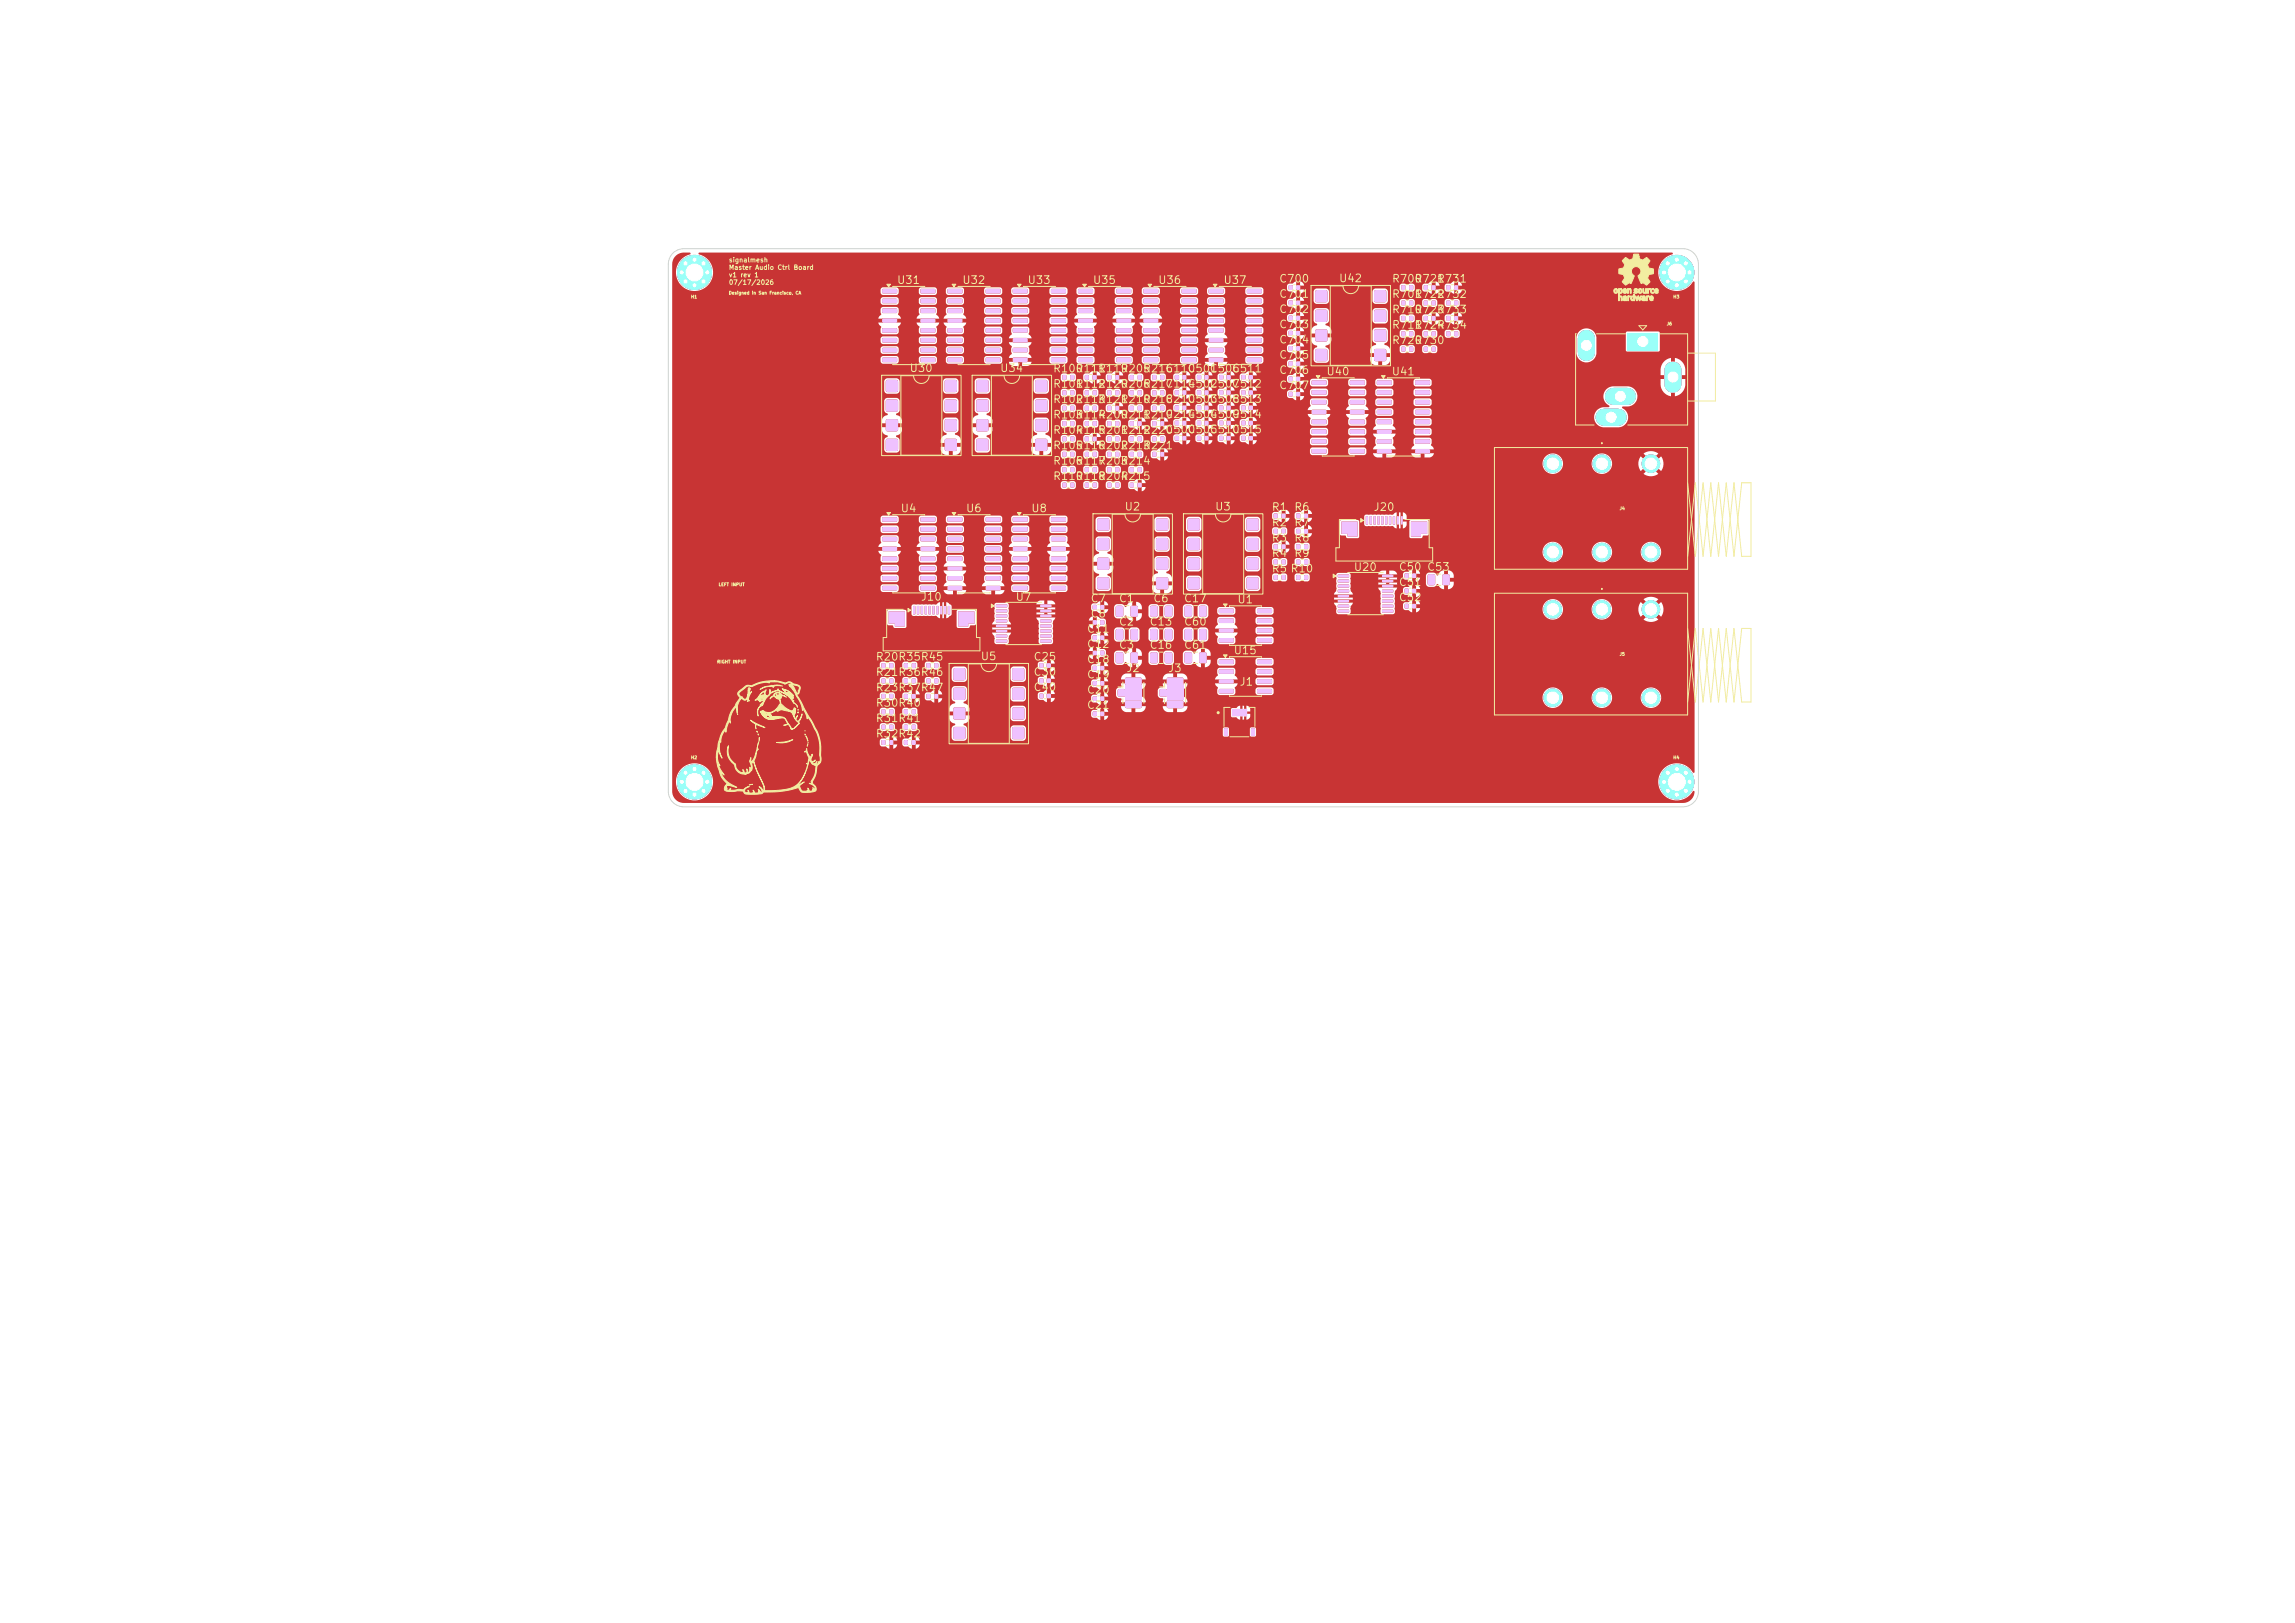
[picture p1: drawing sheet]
<svg xmlns="http://www.w3.org/2000/svg" width="297mm" height="210mm" viewBox="0 0 297 210" stroke-linecap="round" stroke-linejoin="round" font-family="sans-serif">
<defs><g id="words">
<g font-size="1" fill="#f2eda1">
<text x="116" y="37">U31</text>
<text x="124.5" y="37">U32</text>
<text x="132.9" y="37">U33</text>
<text x="141.4" y="37">U35</text>
<text x="149.8" y="37">U36</text>
<text x="158.3" y="37">U37</text>
<text x="165.5" y="40.7">C702</text>
<text x="165.5" y="38.8">C701</text>
<text x="165.5" y="36.8">C700</text>
<text x="173.2" y="36.8">U42</text>
<text x="180.1" y="38.8">R701</text>
<text x="180.1" y="36.8">R700</text>
<text x="180.1" y="40.8">R710</text>
<text x="183" y="40.8">R723</text>
<text x="183" y="36.8">R721</text>
<text x="183" y="38.8">R722</text>
<text x="185.9" y="40.8">R733</text>
<text x="185.9" y="38.8">R732</text>
<text x="185.9" y="36.8">R731</text>
<text x="165.5" y="46.7">C705</text>
<text x="165.5" y="42.7">C703</text>
<text x="165.5" y="44.7">C704</text>
<text x="180.1" y="44.8">R720</text>
<text x="180.1" y="42.8">R711</text>
<text x="183" y="42.8">R724</text>
<text x="183" y="44.8">R730</text>
<text x="185.9" y="42.8">R734</text>
<text x="117.6" y="48.4">U30</text>
<text x="129.3" y="48.4">U34</text>
<text x="136.2" y="50.4">R101</text>
<text x="136.2" y="52.4">R102</text>
<text x="136.2" y="48.4">R100</text>
<text x="139.1" y="52.4">R113</text>
<text x="139.1" y="50.4">R112</text>
<text x="139.1" y="48.4">R111</text>
<text x="142" y="52.4">R121</text>
<text x="142" y="50.4">R120</text>
<text x="142" y="48.4">R119</text>
<text x="144.9" y="48.4">R205</text>
<text x="144.9" y="50.4">R206</text>
<text x="144.9" y="52.4">R210</text>
<text x="147.8" y="50.4">R217</text>
<text x="147.8" y="48.4">R216</text>
<text x="147.8" y="52.4">R218</text>
<text x="150.7" y="48.4">C110</text>
<text x="150.7" y="52.4">C210</text>
<text x="150.7" y="50.4">C114</text>
<text x="153.6" y="50.4">C502</text>
<text x="153.6" y="48.4">C501</text>
<text x="153.6" y="52.4">C503</text>
<text x="156.5" y="48.4">C506</text>
<text x="156.5" y="50.4">C507</text>
<text x="156.5" y="52.4">C508</text>
<text x="159.3" y="52.4">C513</text>
<text x="159.3" y="50.4">C512</text>
<text x="159.3" y="48.4">C511</text>
<text x="165.5" y="50.6">C707</text>
<text x="165.5" y="48.6">C706</text>
<text x="171.6" y="48.8">U40</text>
<text x="180" y="48.8">U41</text>
<text x="136.2" y="58.4">R105</text>
<text x="136.2" y="56.4">R104</text>
<text x="136.2" y="54.4">R103</text>
<text x="139.1" y="56.4">R115</text>
<text x="139.1" y="58.4">R116</text>
<text x="139.1" y="54.4">R114</text>
<text x="142" y="56.4">R201</text>
<text x="142" y="54.4">R200</text>
<text x="142" y="58.4">R202</text>
<text x="144.9" y="56.4">R212</text>
<text x="144.9" y="58.4">R213</text>
<text x="144.9" y="54.4">R211</text>
<text x="147.8" y="54.4">R219</text>
<text x="147.8" y="58.4">R221</text>
<text x="147.8" y="56.4">R220</text>
<text x="150.7" y="56.3">C500</text>
<text x="150.7" y="54.3">C214</text>
<text x="153.6" y="54.3">C504</text>
<text x="153.6" y="56.3">C505</text>
<text x="156.5" y="56.3">C510</text>
<text x="156.5" y="54.3">C509</text>
<text x="159.3" y="54.3">C514</text>
<text x="159.3" y="56.3">C515</text>
<text x="136.2" y="60.4">R106</text>
<text x="136.2" y="62.4">R110</text>
<text x="139.1" y="60.4">R117</text>
<text x="139.1" y="62.4">R118</text>
<text x="142" y="62.4">R204</text>
<text x="142" y="60.4">R203</text>
<text x="144.9" y="60.4">R214</text>
<text x="144.9" y="62.4">R215</text>
<text x="116.5" y="66.5">U4</text>
<text x="124.9" y="66.5">U6</text>
<text x="133.4" y="66.5">U8</text>
<text x="145.5" y="66.3">U2</text>
<text x="157.2" y="66.3">U3</text>
<text x="164.5" y="70.3">R3</text>
<text x="164.5" y="68.3">R2</text>
<text x="164.5" y="66.4">R1</text>
<text x="167.4" y="66.4">R6</text>
<text x="167.4" y="70.3">R8</text>
<text x="167.4" y="68.3">R7</text>
<text x="177.7" y="66.4">J20</text>
<text x="119.1" y="78">J10</text>
<text x="131.4" y="78">U7</text>
<text x="164.5" y="72.3">R4</text>
<text x="164.5" y="74.3">R5 R10</text>
<text x="167.4" y="72.3">R9</text>
<text x="175.1" y="74.1">U20</text>
<text x="180.9" y="76.1">C51</text>
<text x="180.9" y="74.1">C50 C53</text>
<text x="140.6" y="82.1">C11</text>
<text x="141.1" y="80.2">C8</text>
<text x="141.1" y="78.2">C7</text>
<text x="144.7" y="78.2">C1</text>
<text x="144.7" y="81.2">C2</text>
<text x="148.7" y="81.2">C13</text>
<text x="149.2" y="78.2">C6</text>
<text x="153.1" y="81.2">C60</text>
<text x="153.1" y="78.2">C17</text>
<text x="160" y="78.3">U1</text>
<text x="180.9" y="78">C52</text>
<text x="113.3" y="87.7">R21R36R46</text>
<text x="113.3" y="85.7">R20R35R45</text>
<text x="113.3" y="89.7">R23R37R47</text>
<text x="126.8" y="85.7">U5</text>
<text x="133.7" y="87.7">C30</text>
<text x="133.7" y="89.7">C40</text>
<text x="133.7" y="85.7">C25</text>
<text x="140.6" y="84.1">C12</text>
<text x="140.6" y="88">C19</text>
<text x="140.6" y="86.1">C18</text>
<text x="144.7" y="84.2">C3</text>
<text x="145.7" y="87.2">J2</text>
<text x="148.7" y="84.2">C16</text>
<text x="151.1" y="87.2">J3</text>
<text x="153.1" y="84.2">C61</text>
<text x="159.6" y="84.9">U15</text>
<text x="160.3" y="89">J1</text>
<text x="113.3" y="93.7">R31R41</text>
<text x="113.3" y="91.7">R30R40</text>
<text x="113.3" y="95.7">R32R42</text>
<text x="140.6" y="90">C20</text>
<text x="140.6" y="92">C21</text>
</g>
<g font-size=".6" fill="#f2eda1">
<text x="94.3" y="34.1">signalmesh</text>
<text x="94.3" y="35.1">Master Audio Ctrl Board</text>
<text x="94.3" y="36">v1 rev 1</text>
<text x="94.3" y="37">07/17/2026</text>
</g>
<g font-size=".4" fill="#f2eda1">
<text x="89.4" y="38.7">H1</text>
<text x="94.3" y="38.2">Designed in San Francisco, CA</text>
<text x="216.5" y="38.7">H3</text>
<text x="215.7" y="42.2">J6</text>
<text x="209.6" y="66.1">J4</text>
<text x="93" y="75.9">LEFT INPUT</text>
<text x="92.8" y="85.9">RIGHT INPUT</text>
<text x="209.6" y="84.9">J5</text>
<text x="89.4" y="98.3">H2</text>
<text x="216.5" y="98.3">H4</text>
</g>
</g></defs>
<g fill="#c83434">
<path d="M181.4 44.9h.4v.6h-.4z"/>
<path d="M182.4 44.9h.5v.6h-.5z"/>
<path d="M137.5 60.5h.5v.6h-.5z"/>
<path d="M138.5 60.5h.5v.6h-.5z"/>
<path d="M117 89.8h.5v.6h-.5z"/>
<path d="M118 89.8h.5v.6h-.5z"/>
<path d="M153.3 84.5l.7-.1 .3 .1v1.1l-.2 .2h-.6l-.2-.1v-1.1z"/>
<path d="M155.2 84.5l.7-.1 .3 .1v1.1l-.2 .2h-.6l-.2-.1v-1.1z"/>
<path d="M141.4 90.1h.5v.6h-.5z"/>
<path d="M142.4 90.1h.5v.6h-.5z"/>
<path d="M148.9 84.5l.7-.1 .2 .1v1.1l-.1 .2h-.6l-.3-.1v-1.1z"/>
<path d="M150.8 84.5l.7-.1 .2 .1v1.1l-.1 .2h-.6l-.3-.1v-1.1z"/>
<path d="M160.7 54.5h.5v.5h-.5z"/>
<path d="M161.6 54.5h.5v.5h-.5z"/>
<path d="M184.3 40.9h.4v.6h-.4z"/>
<path d="M185.3 40.9h.5v.6h-.5z"/>
<path d="M154.9 54.5h.5v.5h-.5z"/>
<path d="M155.9 54.5h.5v.5h-.5z"/>
<path d="M148 37.4h1.8l.1 .1v.4l-.1 .1h-1.8v-.2z"/>
<path d="M148 38.7h1.8l.1 .1v.4h-.1h-1.8v-.1z"/>
<path d="M148 40l1.8-.1 .1 .2v.3l-.1 .1h-1.8v-.1z"/>
<path d="M148 41.2h1.8l.1 .1v.4l-.1 .1h-1.8v-.2z"/>
<path d="M148 42.5h1.8l.1 .1v.4l-.1 .1-1.8-.1v-.1z"/>
<path d="M148 43.8l1.8-.1 .1 .2v.3l-.1 .1h-1.8v-.1z"/>
<path d="M148 45h1.8l.1 .1v.4l-.1 .1h-1.8v-.2z"/>
<path d="M148 46.3h1.8l.1 .1v.4l-.1 .1h-1.8v-.2z"/>
<path d="M152.9 46.3h1.9l.1 .1-.1 .4-.1 .1h-1.7l-.1-.2z"/>
<path d="M152.9 45h1.9l.1 .1-.1 .4-.1 .1h-1.7l-.1-.2z"/>
<path d="M152.9 43.8l1.9-.1 .1 .2-.1 .3-.1 .1h-1.7l-.1-.1z"/>
<path d="M152.9 42.5h1.9l.1 .1-.1 .4-.1 .1-1.7-.1-.1-.1z"/>
<path d="M152.9 41.2h1.9l.1 .1-.1 .4-.1 .1h-1.7l-.1-.2z"/>
<path d="M152.9 40l1.9-.1 .1 .2-.1 .3-.1 .1h-1.7l-.1-.1z"/>
<path d="M152.9 38.7h1.9l.1 .1-.1 .4h-.1h-1.7l-.1-.1z"/>
<path d="M152.9 37.4h1.9l.1 .1-.1 .4-.1 .1h-1.7l-.1-.2z"/>
<path d="M166.8 46.8h.5v.5h-.5z"/>
<path d="M167.8 46.8h.4v.5h-.4z"/>
<path d="M184.8 74.4l.7-.1 .2 .1v1.1l-.1 .2h-.6l-.2-.1-.1-1.1z"/>
<path d="M186.7 74.4l.7-.1 .2 .1v1.1l-.1 .2h-.6l-.2-.1-.1-1.1z"/>
<path d="M152.1 48.6h.4v.5h-.4z"/>
<path d="M153 48.6h.5v.5h-.5z"/>
<path d="M114.1 87.8h.5v.6h-.5z"/>
<path d="M115.1 87.8h.5v.6h-.5z"/>
<path d="M140.4 52.5h.5v.6h-.5z"/>
<path d="M141.4 52.5h.5v.6h-.5z"/>
<path d="M140.4 56.5h.5v.6h-.5z"/>
<path d="M141.4 56.5h.5v.6h-.5z"/>
<path d="M167.8 66.5h.4v.5h-.4z"/>
<path d="M168.8 66.5h.5v.5h-.5z"/>
<path d="M157.8 48.6h.5v.5h-.5z"/>
<path d="M158.8 48.6h.4v.5h-.4z"/>
</g>
<g fill="#c83434" stroke="#c83434" stroke-width=".13">
<circle cx="207.3" cy="60" r="1.13"/>
<circle cx="207.3" cy="71.4" r="1.13"/>
<circle cx="213.7" cy="60" r="1.13"/>
<circle cx="213.7" cy="71.4" r="1.13"/>
<circle cx="201" cy="60" r="1.13"/>
<circle cx="201" cy="71.4" r="1.13"/>
</g>
<g fill="#c83434">
<path d="M152.1 56.4h.4v.6h-.4z"/>
<path d="M153 56.4h.5v.6h-.5z"/>
<path d="M157.8 56.4h.5v.6h-.5z"/>
<path d="M158.8 56.4h.4v.6h-.4z"/>
<path d="M141.4 82.2h.5v.6h-.5z"/>
<path d="M142.4 82.2h.5v.6h-.5z"/>
<path d="M144.4 78.4h.7l.3 .1v1.1l-.2 .2h-.6l-.2-.1v-1.1z"/>
<path d="M146.3 78.4h.7l.3 .1v1.1l-.2 .2h-.6l-.2-.1v-1.1z"/>
<path d="M144.4 84.5l.7-.1 .3 .1v1.1l-.2 .2h-.6l-.2-.1v-1.1z"/>
<path d="M146.3 84.5l.7-.1 .3 .1v1.1l-.2 .2h-.6l-.2-.1v-1.1z"/>
<path d="M149.2 54.5h.4v.6h-.4z"/>
<path d="M150.2 54.5h.4v.6h-.4z"/>
<path d="M170.3 37.6l.1-.1 1.3 .1 .1 .2-.1 1.3h-.2h-1.2l-.1-.2z"/>
<path d="M170.3 40.1h.1h1.3l.1 .2-.1 1.3-.2 .1-1.2-.1-.1-.2z"/>
<path d="M170.3 42.7l.1-.1 1.3 .1 .1 .2-.1 1.2-.2 .1-1.2-.1-.1-.1z"/>
<path d="M170.3 45.2l.1-.1 1.3 .1 .1 .2-.1 1.3h-.2h-1.2l-.1-.2z"/>
<path d="M177.9 45.2l.2-.1 1.2 .1 .1 .2-.1 1.3h-.1h-1.3l-.1-.2z"/>
<path d="M177.9 42.7l.2-.1 1.2 .1 .1 .2-.1 1.2-.1 .1-1.3-.1-.1-.1z"/>
<path d="M177.9 40.1h.2h1.2l.1 .2-.1 1.3-.1 .1-1.3-.1-.1-.2z"/>
<path d="M177.9 37.6l.2-.1 1.2 .1 .1 .2-.1 1.3h-.1h-1.3l-.1-.2z"/>
<path d="M140.4 60.5h.5v.6h-.5z"/>
<path d="M141.4 60.5h.5v.6h-.5z"/>
<path d="M119.9 85.8h.5v.6h-.5z"/>
<path d="M120.9 85.8h.5v.6h-.5z"/>
<path d="M166.8 40.9h.5v.5h-.5z"/>
<path d="M167.8 40.9h.4v.5h-.4z"/>
<path d="M143.3 52.5h.5v.6h-.5z"/>
<path d="M144.4 52.5h.4v.6h-.4z"/>
<path d="M181.4 38.9h.4v.6h-.4z"/>
<path d="M182.4 38.9h.5v.6h-.5z"/>
<path d="M157.8 78.8h1.8l.1 .1v.4h-.2h-1.7l-.1-.1z"/>
<path d="M157.8 80.1l1.8-.1 .1 .2v.3l-.2 .1h-1.7l-.1-.1z"/>
<path d="M157.8 81.3h1.8l.1 .1v.4l-.2 .1h-1.7l-.1-.2z"/>
<path d="M157.8 82.6h1.8l.1 .1v.4l-.2 .1-1.7-.1-.1-.1z"/>
<path d="M162.7 82.6h1.8l.1 .1v.4l-.1 .1-1.7-.1-.1-.1z"/>
<path d="M162.7 81.3h1.8l.1 .1v.4l-.1 .1h-1.7l-.1-.2z"/>
<path d="M162.7 80.1l1.8-.1 .1 .2v.3l-.1 .1h-1.7l-.1-.1z"/>
<path d="M162.7 78.8h1.8l.1 .1v.4h-.1h-1.7l-.1-.1z"/>
<path d="M152.1 52.5h.4v.5h-.4z"/>
<path d="M153 52.5h.5v.5h-.5z"/>
<path d="M140.4 58.5h.5v.6h-.5z"/>
<path d="M141.4 58.5h.5v.6h-.5z"/>
<path d="M143.3 56.5h.5v.6h-.5z"/>
<path d="M144.4 56.5h.4v.6h-.4z"/>
<path d="M173.1 74.4l1.4-.1 .1 .4h-1.4z"/>
<path d="M173.1 75h1.4l.1 .3-1.4 .1z"/>
<path d="M173.1 75.7l1.4-.1 .1 .4h-1.4z"/>
<path d="M173.1 76.3h1.4l.1 .3-1.4 .1z"/>
<path d="M173.1 77l1.4-.1 .1 .4h-1.4z"/>
<path d="M173.1 77.6h1.4l.1 .3-1.4 .1z"/>
<path d="M173.1 78.3l1.4-.1 .1 .4h-1.4z"/>
<path d="M173.1 78.9h1.4l.1 .3-1.4 .1z"/>
<path d="M178.9 78.9h1.4v.3l-1.4 .1z"/>
<path d="M178.9 78.3l1.4-.1v.4h-1.4z"/>
<path d="M178.9 77.6h1.4v.3l-1.4 .1z"/>
<path d="M178.9 77l1.4-.1v.4h-1.4z"/>
<path d="M178.9 76.3h1.4v.3l-1.4 .1z"/>
<path d="M178.9 75.7l1.4-.1v.4h-1.4z"/>
<path d="M178.9 75h1.4v.3l-1.4 .1z"/>
<path d="M178.9 74.4l1.4-.1v.4h-1.4z"/>
<path d="M154.9 50.5h.5v.6h-.5z"/>
<path d="M155.9 50.5h.5v.6h-.5z"/>
<path d="M117 93.8h.5v.6h-.5z"/>
<path d="M118 93.8h.5v.6h-.5z"/>
<path d="M146.2 60.5h.5v.6h-.5z"/>
<path d="M147.3 60.5h.4v.6h-.4z"/>
<path d="M187.2 40.9h.5v.6h-.5z"/>
<path d="M188.2 40.9h.5v.6h-.5z"/>
<path d="M119.9 87.8h.5v.6h-.5z"/>
<path d="M120.9 87.8h.5v.6h-.5z"/>
<path d="M160.7 52.5h.5v.5h-.5z"/>
<path d="M161.6 52.5h.5v.5h-.5z"/>
<path d="M160.7 50.5h.5v.6h-.5z"/>
<path d="M161.6 50.5h.5v.6h-.5z"/>
<path d="M114.2 37.4h1.8l.1 .1v.4l-.1 .1h-1.8v-.2z"/>
<path d="M114.2 38.7h1.8l.1 .1v.4h-.1h-1.8v-.1z"/>
<path d="M114.2 40l1.8-.1 .1 .2v.3l-.1 .1h-1.8v-.1z"/>
<path d="M114.2 41.2h1.8l.1 .1v.4l-.1 .1h-1.8v-.2z"/>
<path d="M114.2 42.5h1.8l.1 .1v.4l-.1 .1-1.8-.1v-.1z"/>
<path d="M114.2 43.8l1.8-.1 .1 .2v.3l-.1 .1h-1.8v-.1z"/>
<path d="M114.2 45h1.8l.1 .1v.4l-.1 .1h-1.8v-.2z"/>
<path d="M114.2 46.3h1.8l.1 .1v.4l-.1 .1h-1.8v-.2z"/>
<path d="M119.1 46.3h1.9l.1 .1-.1 .4-.1 .1h-1.7l-.1-.2z"/>
<path d="M119.1 45h1.9l.1 .1-.1 .4-.1 .1h-1.7l-.1-.2z"/>
<path d="M119.1 43.8l1.9-.1 .1 .2-.1 .3-.1 .1h-1.7l-.1-.1z"/>
<path d="M119.1 42.5h1.9l.1 .1-.1 .4-.1 .1-1.7-.1-.1-.1z"/>
<path d="M119.1 41.2h1.9l.1 .1-.1 .4-.1 .1h-1.7l-.1-.2z"/>
<path d="M119.1 40l1.9-.1 .1 .2-.1 .3-.1 .1h-1.7l-.1-.1z"/>
<path d="M119.1 38.7h1.9l.1 .1-.1 .4h-.1h-1.7l-.1-.1z"/>
<path d="M119.1 37.4h1.9l.1 .1-.1 .4-.1 .1h-1.7l-.1-.2z"/>
<path d="M131.1 37.4h1.8l.1 .1v.4l-.1 .1h-1.8v-.2z"/>
<path d="M131.1 38.7h1.8l.1 .1v.4h-.1h-1.8v-.1z"/>
<path d="M131.1 40l1.8-.1 .1 .2v.3l-.1 .1h-1.8v-.1z"/>
<path d="M131.1 41.2h1.8l.1 .1v.4l-.1 .1h-1.8v-.2z"/>
<path d="M131.1 42.5h1.8l.1 .1v.4l-.1 .1-1.8-.1v-.1z"/>
<path d="M131.1 43.8l1.8-.1 .1 .2v.3l-.1 .1h-1.8v-.1z"/>
<path d="M131.1 45h1.8l.1 .1v.4l-.1 .1h-1.8v-.2z"/>
<path d="M131.1 46.3h1.8l.1 .1v.4l-.1 .1h-1.8v-.2z"/>
<path d="M136 46.3h1.9l.1 .1-.1 .4-.1 .1h-1.7l-.1-.2z"/>
<path d="M136 45h1.9l.1 .1-.1 .4-.1 .1h-1.7l-.1-.2z"/>
<path d="M136 43.8l1.9-.1 .1 .2-.1 .3-.1 .1h-1.7l-.1-.1z"/>
<path d="M136 42.5h1.9l.1 .1-.1 .4-.1 .1-1.7-.1-.1-.1z"/>
<path d="M136 41.2h1.9l.1 .1-.1 .4-.1 .1h-1.7l-.1-.2z"/>
<path d="M136 40l1.9-.1 .1 .2-.1 .3-.1 .1h-1.7l-.1-.1z"/>
<path d="M136 38.7h1.9l.1 .1-.1 .4h-.1h-1.7l-.1-.1z"/>
<path d="M136 37.4h1.9l.1 .1-.1 .4-.1 .1h-1.7l-.1-.2z"/>
<path d="M166.8 42.8h.5v.6h-.5z"/>
<path d="M167.8 42.8h.4v.6h-.4z"/>
<path d="M126.4 49.2l.2-.1 1.3 .1v.2v1.3h-.2h-1.3l-.1-.2z"/>
<path d="M126.4 51.8l.2-.1 1.3 .1v.1v1.3l-.2 .1-1.3-.1-.1-.2z"/>
<path d="M126.4 54.3l.2-.1 1.3 .1v.2v1.3h-.2h-1.3l-.1-.2z"/>
<path d="M126.4 56.8h.2h1.3v.2v1.3l-.2 .1-1.3-.1-.1-.2z"/>
<path d="M134 56.8h.2h1.3l.1 .2-.1 1.3-.2 .1-1.3-.1v-.2z"/>
<path d="M134 54.3l.2-.1 1.3 .1 .1 .2-.1 1.3h-.2h-1.3v-.2z"/>
<path d="M134 51.8l.2-.1 1.3 .1 .1 .1-.1 1.3-.2 .1-1.3-.1v-.2z"/>
<path d="M134 49.2l.2-.1 1.3 .1 .1 .2-.1 1.3h-.2h-1.3v-.2z"/>
<path d="M181.8 76.2h.5v.5h-.5z"/>
<path d="M182.8 76.2h.4v.5h-.4z"/>
<path d="M146.2 48.6h.5v.5h-.5z"/>
<path d="M147.3 48.6h.4v.5h-.4z"/>
<path d="M141.4 92.1h.5v.5h-.5z"/>
<path d="M142.4 92.1h.5v.5h-.5z"/>
<path d="M137.5 58.5h.5v.6h-.5z"/>
<path d="M138.5 58.5h.5v.6h-.5z"/>
<path d="M144.4 81.5l.7-.1 .3 .1v1.1l-.2 .2h-.6l-.2-.1v-1.1z"/>
<path d="M146.3 81.5l.7-.1 .3 .1v1.1l-.2 .2h-.6l-.2-.1v-1.1z"/>
<path d="M140.4 62.5h.5v.5h-.5z"/>
<path d="M141.4 62.5h.5v.5h-.5z"/>
<path d="M181.4 36.9h.4v.6h-.4z"/>
<path d="M182.4 36.9h.5v.6h-.5z"/>
<path d="M137.5 62.5h.5v.5h-.5z"/>
<path d="M138.5 62.5h.5v.5h-.5z"/>
<path d="M154.9 48.6h.5v.5h-.5z"/>
<path d="M155.9 48.6h.5v.5h-.5z"/>
<path d="M167.8 74.4h.4v.6h-.4z"/>
<path d="M168.8 74.4h.5v.6h-.5z"/>
<path d="M156.4 37.4h1.9l.1 .1-.1 .4-.1 .1h-1.7l-.1-.2z"/>
<path d="M156.4 38.7h1.9l.1 .1-.1 .4h-.1h-1.7l-.1-.1z"/>
<path d="M156.4 40l1.9-.1 .1 .2-.1 .3-.1 .1h-1.7l-.1-.1z"/>
<path d="M156.4 41.2h1.9l.1 .1-.1 .4-.1 .1h-1.7l-.1-.2z"/>
<path d="M156.4 42.5h1.9l.1 .1-.1 .4-.1 .1-1.7-.1-.1-.1z"/>
<path d="M156.4 43.8l1.9-.1 .1 .2-.1 .3-.1 .1h-1.7l-.1-.1z"/>
<path d="M156.4 45h1.9l.1 .1-.1 .4-.1 .1h-1.7l-.1-.2z"/>
<path d="M156.4 46.3h1.9l.1 .1-.1 .4-.1 .1h-1.7l-.1-.2z"/>
<path d="M161.4 46.3h1.8l.1 .1v.4l-.1 .1h-1.8v-.2z"/>
<path d="M161.4 45h1.8l.1 .1v.4l-.1 .1h-1.8v-.2z"/>
<path d="M161.4 43.8l1.8-.1 .1 .2v.3l-.1 .1h-1.8v-.1z"/>
<path d="M161.4 42.5h1.8l.1 .1v.4l-.1 .1-1.8-.1v-.1z"/>
<path d="M161.4 41.2h1.8l.1 .1v.4l-.1 .1h-1.8v-.2z"/>
<path d="M161.4 40l1.8-.1 .1 .2v.3l-.1 .1h-1.8v-.1z"/>
<path d="M161.4 38.7h1.8l.1 .1v.4h-.1h-1.8v-.1z"/>
<path d="M161.4 37.4h1.8l.1 .1v.4l-.1 .1h-1.8v-.2z"/>
<path d="M149.2 50.5h.4v.6h-.4z"/>
<path d="M150.2 50.5h.4v.6h-.4z"/>
<path d="M122.6 67l1.9-.1 .1 .2-.1 .3-.1 .1h-1.7l-.1-.1z"/>
<path d="M122.6 68.2h1.9l.1 .1-.1 .4-.1 .1h-1.7l-.1-.2z"/>
<path d="M122.6 69.5h1.9l.1 .1-.1 .4-.1 .1-1.7-.1-.1-.1z"/>
<path d="M122.6 70.8l1.9-.1 .1 .2-.1 .3-.1 .1h-1.7l-.1-.1z"/>
<path d="M122.6 72h1.9l.1 .1-.1 .4-.1 .1h-1.7l-.1-.2z"/>
<path d="M122.6 73.3h1.9l.1 .1-.1 .4-.1 .1h-1.7l-.1-.2z"/>
<path d="M122.6 74.6l1.9-.1 .1 .2-.1 .3-.1 .1h-1.7l-.1-.1z"/>
<path d="M122.6 75.8h1.9l.1 .2-.1 .3-.1 .1h-1.7l-.1-.1z"/>
<path d="M127.6 75.8h1.8l.1 .2v.3l-.1 .1h-1.8v-.1z"/>
<path d="M127.6 74.6l1.8-.1 .1 .2v.3l-.1 .1h-1.8v-.1z"/>
<path d="M127.6 73.3h1.8l.1 .1v.4l-.1 .1h-1.8v-.2z"/>
<path d="M127.6 72h1.8l.1 .1v.4l-.1 .1h-1.8v-.2z"/>
<path d="M127.6 70.8l1.8-.1 .1 .2v.3l-.1 .1h-1.8v-.1z"/>
<path d="M127.6 69.5h1.8l.1 .1v.4l-.1 .1-1.8-.1v-.1z"/>
<path d="M127.6 68.2h1.8l.1 .1v.4l-.1 .1h-1.8v-.2z"/>
<path d="M127.6 67l1.8-.1 .1 .2v.3l-.1 .1h-1.8v-.1z"/>
<path d="M164.9 70.5h.4v.5h-.4z"/>
<path d="M165.9 70.5h.4v.5h-.4z"/>
<path d="M143.3 54.5h.5v.6h-.5z"/>
<path d="M144.4 54.5h.4v.6h-.4z"/>
<path d="M157.8 85.4l1.8-.1 .1 .2v.3l-.2 .1h-1.7l-.1-.1z"/>
<path d="M157.8 86.6h1.8l.1 .2v.3l-.2 .1h-1.7l-.1-.1z"/>
<path d="M157.8 87.9h1.8l.1 .1v.4l-.2 .1h-1.7l-.1-.2z"/>
<path d="M157.8 89.2h1.8l.1 .1v.3l-.2 .1h-1.7l-.1-.1z"/>
<path d="M162.7 89.2h1.8l.1 .1v.3l-.1 .1h-1.7l-.1-.1z"/>
<path d="M162.7 87.9h1.8l.1 .1v.4l-.1 .1h-1.7l-.1-.2z"/>
<path d="M162.7 86.6h1.8l.1 .2v.3l-.1 .1h-1.7l-.1-.1z"/>
<path d="M162.7 85.4l1.8-.1 .1 .2v.3l-.1 .1h-1.7l-.1-.1z"/>
<path d="M152.1 50.5h.4v.6h-.4z"/>
<path d="M153 50.5h.5v.6h-.5z"/>
<path d="M114.1 93.8h.5v.6h-.5z"/>
<path d="M115.1 93.8h.5v.6h-.5z"/>
<path d="M181.4 42.9h.4v.6h-.4z"/>
<path d="M182.4 42.9h.5v.6h-.5z"/>
<path d="M187.2 38.9h.5v.6h-.5z"/>
<path d="M188.2 38.9h.5v.6h-.5z"/>
<path d="M139.5 37.4h1.9l.1 .1-.1 .4-.1 .1h-1.7l-.1-.2z"/>
<path d="M139.5 38.7h1.9l.1 .1-.1 .4h-.1h-1.7l-.1-.1z"/>
<path d="M139.5 40l1.9-.1 .1 .2-.1 .3-.1 .1h-1.7l-.1-.1z"/>
<path d="M139.5 41.2h1.9l.1 .1-.1 .4-.1 .1h-1.7l-.1-.2z"/>
<path d="M139.5 42.5h1.9l.1 .1-.1 .4-.1 .1-1.7-.1-.1-.1z"/>
<path d="M139.5 43.8l1.9-.1 .1 .2-.1 .3-.1 .1h-1.7l-.1-.1z"/>
<path d="M139.5 45h1.9l.1 .1-.1 .4-.1 .1h-1.7l-.1-.2z"/>
<path d="M139.5 46.3h1.9l.1 .1-.1 .4-.1 .1h-1.7l-.1-.2z"/>
<path d="M144.5 46.3h1.8l.1 .1v.4l-.1 .1h-1.8v-.2z"/>
<path d="M144.5 45h1.8l.1 .1v.4l-.1 .1h-1.8v-.2z"/>
<path d="M144.5 43.8l1.8-.1 .1 .2v.3l-.1 .1h-1.8v-.1z"/>
<path d="M144.5 42.5h1.8l.1 .1v.4l-.1 .1-1.8-.1v-.1z"/>
<path d="M144.5 41.2h1.8l.1 .1v.4l-.1 .1h-1.8v-.2z"/>
<path d="M144.5 40l1.8-.1 .1 .2v.3l-.1 .1h-1.8v-.1z"/>
<path d="M144.5 38.7h1.8l.1 .1v.4h-.1h-1.8v-.1z"/>
<path d="M144.5 37.4h1.8l.1 .1v.4l-.1 .1h-1.8v-.2z"/>
<path d="M117 87.8h.5v.6h-.5z"/>
<path d="M118 87.8h.5v.6h-.5z"/>
<path d="M167.8 70.5h.4v.5h-.4z"/>
<path d="M168.8 70.5h.5v.5h-.5z"/>
<path d="M167.8 72.4h.4v.6h-.4z"/>
<path d="M168.8 72.4h.5v.6h-.5z"/>
<path d="M142 67.1h.2h1.3l.1 .2-.1 1.3-.2 .1-1.3-.1v-.2z"/>
<path d="M142 69.7l.2-.1 1.3 .1 .1 .2-.1 1.2-.2 .1-1.3-.1v-.1z"/>
<path d="M142 72.2l.2-.1 1.3 .1 .1 .2-.1 1.3h-.2h-1.3v-.2z"/>
<path d="M142 74.8l.2-.1 1.3 .1 .1 .1-.1 1.3-.2 .1-1.3-.1v-.2z"/>
<path d="M149.7 74.8l.1-.1 1.3 .1 .1 .1-.1 1.3-.2 .1-1.2-.1-.1-.2z"/>
<path d="M149.7 72.2l.1-.1 1.3 .1 .1 .2-.1 1.3h-.2h-1.2l-.1-.2z"/>
<path d="M149.7 69.7l.1-.1 1.3 .1 .1 .2-.1 1.2-.2 .1-1.2-.1-.1-.1z"/>
<path d="M149.7 67.1h.1h1.3l.1 .2-.1 1.3-.2 .1-1.2-.1-.1-.2z"/>
<path d="M137.5 50.5h.5v.6h-.5z"/>
<path d="M138.5 50.5h.5v.6h-.5z"/>
<path d="M146.2 56.5h.5v.6h-.5z"/>
<path d="M147.3 56.5h.4v.6h-.4z"/>
<path d="M154.9 52.5h.5v.5h-.5z"/>
<path d="M155.9 52.5h.5v.5h-.5z"/>
<path d="M143.3 58.5h.5v.6h-.5z"/>
<path d="M144.4 58.5h.4v.6h-.4z"/>
<path d="M164.9 72.4h.4v.6h-.4z"/>
<path d="M165.9 72.4h.4v.6h-.4z"/>
</g>
<g fill="#c83434" stroke="#c83434" stroke-width=".13">
<circle cx="88.2" cy="101.2" r=".35"/>
<circle cx="88.7" cy="100" r=".35"/>
<circle cx="88.7" cy="102.3" r=".35"/>
<circle cx="89.9" cy="99.5" r=".35"/>
<circle cx="89.9" cy="101.2" r="2.2"/>
<circle cx="89.9" cy="102.8" r=".35"/>
<circle cx="91" cy="100" r=".35"/>
<circle cx="91" cy="102.3" r=".35"/>
<circle cx="91.5" cy="101.2" r=".35"/>
</g>
<g fill="#c83434">
<path d="M131.1 67l1.8-.1 .1 .2v.3l-.1 .1h-1.8v-.1z"/>
<path d="M131.1 68.2h1.8l.1 .1v.4l-.1 .1h-1.8v-.2z"/>
<path d="M131.1 69.5h1.8l.1 .1v.4l-.1 .1-1.8-.1v-.1z"/>
<path d="M131.1 70.8l1.8-.1 .1 .2v.3l-.1 .1h-1.8v-.1z"/>
<path d="M131.1 72h1.8l.1 .1v.4l-.1 .1h-1.8v-.2z"/>
<path d="M131.1 73.3h1.8l.1 .1v.4l-.1 .1h-1.8v-.2z"/>
<path d="M131.1 74.6l1.8-.1 .1 .2v.3l-.1 .1h-1.8v-.1z"/>
<path d="M131.1 75.8h1.8l.1 .2v.3l-.1 .1h-1.8v-.1z"/>
<path d="M136 75.8h1.9l.1 .2-.1 .3-.1 .1h-1.7l-.1-.1z"/>
<path d="M136 74.6l1.9-.1 .1 .2-.1 .3-.1 .1h-1.7l-.1-.1z"/>
<path d="M136 73.3h1.9l.1 .1-.1 .4-.1 .1h-1.7l-.1-.2z"/>
<path d="M136 72h1.9l.1 .1-.1 .4-.1 .1h-1.7l-.1-.2z"/>
<path d="M136 70.8l1.9-.1 .1 .2-.1 .3-.1 .1h-1.7l-.1-.1z"/>
<path d="M136 69.5h1.9l.1 .1-.1 .4-.1 .1-1.7-.1-.1-.1z"/>
<path d="M136 68.2h1.9l.1 .1-.1 .4-.1 .1h-1.7l-.1-.2z"/>
<path d="M136 67l1.9-.1 .1 .2-.1 .3-.1 .1h-1.7l-.1-.1z"/>
<path d="M178.2 49.2h1.8l.1 .2v.3l-.1 .1h-1.7l-.1-.1z"/>
<path d="M178.2 50.5h1.8l.1 .1v.4l-.1 .1h-1.7l-.1-.2z"/>
<path d="M178.2 51.8h1.8l.1 .1v.4h-.1h-1.7l-.1-.1z"/>
<path d="M178.2 53.1l1.8-.1 .1 .2v.3l-.1 .1h-1.7l-.1-.1z"/>
<path d="M178.2 54.3h1.8l.1 .1v.4l-.1 .1h-1.7l-.1-.2z"/>
<path d="M178.2 55.6h1.8l.1 .1v.4l-.1 .1-1.7-.1-.1-.1z"/>
<path d="M178.2 56.9l1.8-.1 .1 .2v.3l-.1 .1h-1.7l-.1-.1z"/>
<path d="M178.2 58.1h1.8l.1 .1v.4l-.1 .1h-1.7l-.1-.2z"/>
<path d="M183.2 58.1h1.8l.1 .1v.4l-.2 .1h-1.7l-.1-.2z"/>
<path d="M183.2 56.9l1.8-.1 .1 .2v.3l-.2 .1h-1.7l-.1-.1z"/>
<path d="M183.2 55.6h1.8l.1 .1v.4l-.2 .1-1.7-.1-.1-.1z"/>
<path d="M183.2 54.3h1.8l.1 .1v.4l-.2 .1h-1.7l-.1-.2z"/>
<path d="M183.2 53.1l1.8-.1 .1 .2v.3l-.2 .1h-1.7l-.1-.1z"/>
<path d="M183.2 51.8h1.8l.1 .1v.4h-.2h-1.7l-.1-.1z"/>
<path d="M183.2 50.5h1.8l.1 .1v.4l-.2 .1h-1.7l-.1-.2z"/>
<path d="M183.2 49.2h1.8l.1 .2v.3l-.2 .1h-1.7l-.1-.1z"/>
<path d="M146.2 50.5h.5v.6h-.5z"/>
<path d="M147.3 50.5h.4v.6h-.4z"/>
<path d="M164.9 68.5h.4v.5h-.4z"/>
<path d="M165.9 68.5h.4v.5h-.4z"/>
<path d="M119.9 89.8h.5v.6h-.5z"/>
<path d="M120.9 89.8h.5v.6h-.5z"/>
<path d="M154.9 56.4h.5v.6h-.5z"/>
<path d="M155.9 56.4h.5v.6h-.5z"/>
<path d="M159.5 91.8h.3v.8h-.3z"/>
<path d="M160 91.8h.3v.8h-.3z"/>
<path d="M160.5 91.8h.3v.8h-.3z"/>
<path d="M161 91.8h.3v.8h-.3z"/>
<path d="M158.4 94.3h.4v.8h-.4z"/>
<path d="M162 94.3h.4v.8h-.4z"/>
<path d="M123.4 86.5l.2-.1 1.3 .1 .1 .2-.1 1.3h-.2h-1.3v-.2z"/>
<path d="M123.4 89h.2h1.3l.1 .2-.1 1.3-.2 .1-1.3-.1v-.2z"/>
<path d="M123.4 91.6l.2-.1 1.3 .1 .1 .2-.1 1.2-.2 .1-1.3-.1v-.1z"/>
<path d="M123.4 94.1h.2h1.3l.1 .2-.1 1.3-.2 .1-1.3-.1v-.2z"/>
<path d="M131 94.1h.2h1.3l.1 .2-.1 1.3-.2 .1-1.3-.1v-.2z"/>
<path d="M131 91.6l.2-.1 1.3 .1 .1 .2-.1 1.2-.2 .1-1.3-.1v-.1z"/>
<path d="M131 89h.2h1.3l.1 .2-.1 1.3-.2 .1-1.3-.1v-.2z"/>
<path d="M131 86.5l.2-.1 1.3 .1 .1 .2-.1 1.3h-.2h-1.3v-.2z"/>
<path d="M181.8 74.2h.5v.6h-.5z"/>
<path d="M182.8 74.2h.4v.6h-.4z"/>
<path d="M140.4 50.5h.5v.6h-.5z"/>
<path d="M141.4 50.5h.5v.6h-.5z"/>
<path d="M141.4 84.2h.5v.6h-.5z"/>
<path d="M142.4 84.2h.5v.6h-.5z"/>
<path d="M167.8 68.5h.4v.5h-.4z"/>
<path d="M168.8 68.5h.5v.5h-.5z"/>
<path d="M137.5 52.5h.5v.6h-.5z"/>
<path d="M138.5 52.5h.5v.6h-.5z"/>
<path d="M134.5 87.8h.5v.6h-.5z"/>
<path d="M135.5 87.8h.5v.6h-.5z"/>
<path d="M122.6 37.4h1.9l.1 .1-.1 .4-.1 .1h-1.7l-.1-.2z"/>
<path d="M122.6 38.7h1.9l.1 .1-.1 .4h-.1h-1.7l-.1-.1z"/>
<path d="M122.6 40l1.9-.1 .1 .2-.1 .3-.1 .1h-1.7l-.1-.1z"/>
<path d="M122.6 41.2h1.9l.1 .1-.1 .4-.1 .1h-1.7l-.1-.2z"/>
<path d="M122.6 42.5h1.9l.1 .1-.1 .4-.1 .1-1.7-.1-.1-.1z"/>
<path d="M122.6 43.8l1.9-.1 .1 .2-.1 .3-.1 .1h-1.7l-.1-.1z"/>
<path d="M122.6 45h1.9l.1 .1-.1 .4-.1 .1h-1.7l-.1-.2z"/>
<path d="M122.6 46.3h1.9l.1 .1-.1 .4-.1 .1h-1.7l-.1-.2z"/>
<path d="M127.6 46.3h1.8l.1 .1v.4l-.1 .1h-1.8v-.2z"/>
<path d="M127.6 45h1.8l.1 .1v.4l-.1 .1h-1.8v-.2z"/>
<path d="M127.6 43.8l1.8-.1 .1 .2v.3l-.1 .1h-1.8v-.1z"/>
<path d="M127.6 42.5h1.8l.1 .1v.4l-.1 .1-1.8-.1v-.1z"/>
<path d="M127.6 41.2h1.8l.1 .1v.4l-.1 .1h-1.8v-.2z"/>
<path d="M127.6 40l1.8-.1 .1 .2v.3l-.1 .1h-1.8v-.1z"/>
<path d="M127.6 38.7h1.8l.1 .1v.4h-.1h-1.8v-.1z"/>
<path d="M127.6 37.4h1.8l.1 .1v.4l-.1 .1h-1.8v-.2z"/>
<path d="M184.3 42.9h.4v.6h-.4z"/>
<path d="M185.3 42.9h.5v.6h-.5z"/>
<path d="M149.2 48.6h.4v.5h-.4z"/>
<path d="M150.2 48.6h.4v.5h-.4z"/>
<path d="M137.5 56.5h.5v.6h-.5z"/>
<path d="M138.5 56.5h.5v.6h-.5z"/>
<path d="M134.5 89.8h.5v.5h-.5z"/>
<path d="M135.5 89.8h.5v.5h-.5z"/>
<path d="M166.8 38.9h.5v.5h-.5z"/>
<path d="M167.8 38.9h.4v.5h-.4z"/>
<path d="M149.2 58.5h.4v.6h-.4z"/>
<path d="M150.2 58.5h.4v.6h-.4z"/>
<path d="M114.1 85.8h.5v.6h-.5z"/>
<path d="M115.1 85.8h.5v.6h-.5z"/>
<path d="M141.4 88.2h.5v.5h-.5z"/>
<path d="M142.4 88.2h.5v.5h-.5z"/>
<path d="M148.9 78.4h.7l.2 .1v1.1l-.1 .2h-.6l-.3-.1v-1.1z"/>
<path d="M150.8 78.4h.7l.2 .1v1.1l-.1 .2h-.6l-.3-.1v-1.1z"/>
<path d="M160.7 56.4h.5v.6h-.5z"/>
<path d="M161.6 56.4h.5v.6h-.5z"/>
<path d="M166.8 36.9h.5v.6h-.5z"/>
<path d="M167.8 36.9h.4v.6h-.4z"/>
<path d="M146.2 58.5h.5v.6h-.5z"/>
<path d="M147.3 58.5h.4v.6h-.4z"/>
<path d="M164.9 74.4h.4v.6h-.4z"/>
<path d="M165.9 74.4h.4v.6h-.4z"/>
</g>
<g fill="#c83434" stroke="#c83434" stroke-width=".13">
<circle cx="88.2" cy="35.3" r=".35"/>
<circle cx="88.7" cy="34.1" r=".35"/>
<circle cx="88.7" cy="36.4" r=".35"/>
<circle cx="89.9" cy="33.6" r=".35"/>
<circle cx="89.9" cy="35.3" r="2.2"/>
<circle cx="89.9" cy="36.9" r=".35"/>
<circle cx="91" cy="34.1" r=".35"/>
<circle cx="91" cy="36.4" r=".35"/>
<circle cx="91.5" cy="35.3" r=".35"/>
</g>
<g fill="#c83434">
<path d="M169.8 49.2h1.8l.1 .2v.3l-.2 .1h-1.7l-.1-.1z"/>
<path d="M169.8 50.5h1.8l.1 .1v.4l-.2 .1h-1.7l-.1-.2z"/>
<path d="M169.8 51.8h1.8l.1 .1v.4h-.2h-1.7l-.1-.1z"/>
<path d="M169.8 53.1l1.8-.1 .1 .2v.3l-.2 .1h-1.7l-.1-.1z"/>
<path d="M169.8 54.3h1.8l.1 .1v.4l-.2 .1h-1.7l-.1-.2z"/>
<path d="M169.8 55.6h1.8l.1 .1v.4l-.2 .1-1.7-.1-.1-.1z"/>
<path d="M169.8 56.9l1.8-.1 .1 .2v.3l-.2 .1h-1.7l-.1-.1z"/>
<path d="M169.8 58.1h1.8l.1 .1v.4l-.2 .1h-1.7l-.1-.2z"/>
<path d="M174.7 58.1h1.8l.1 .1v.4l-.1 .1h-1.7l-.1-.2z"/>
<path d="M174.7 56.9l1.8-.1 .1 .2v.3l-.1 .1h-1.7l-.1-.1z"/>
<path d="M174.7 55.6h1.8l.1 .1v.4l-.1 .1-1.7-.1-.1-.1z"/>
<path d="M174.7 54.3h1.8l.1 .1v.4l-.1 .1h-1.7l-.1-.2z"/>
<path d="M174.7 53.1l1.8-.1 .1 .2v.3l-.1 .1h-1.7l-.1-.1z"/>
<path d="M174.7 51.8h1.8l.1 .1v.4h-.1h-1.7l-.1-.1z"/>
<path d="M174.7 50.5h1.8l.1 .1v.4l-.1 .1h-1.7l-.1-.2z"/>
<path d="M174.7 49.2h1.8l.1 .2v.3l-.1 .1h-1.7l-.1-.1z"/>
<path d="M141.4 80.3h.5v.5h-.5z"/>
<path d="M142.4 80.3h.5v.5h-.5z"/>
<path d="M157.8 50.5h.5v.6h-.5z"/>
<path d="M158.8 50.5h.4v.6h-.4z"/>
<path d="M118.2 78.4l.2 .1v1h-.2z"/>
<path d="M118.7 78.4l.2 .1v1h-.2z"/>
<path d="M119.2 78.4l.2 .1v1h-.2z"/>
<path d="M119.7 78.4l.2 .1v1h-.2z"/>
<path d="M120.2 78.4l.2 .1v1h-.2z"/>
<path d="M120.7 78.4l.2 .1v1h-.2z"/>
<path d="M121.2 78.4l.2 .1v1h-.2z"/>
<path d="M121.7 78.4l.2 .1v1h-.2z"/>
<path d="M122.2 78.4l.2 .1v1h-.2z"/>
<path d="M122.7 78.4l.2 .1v1h-.2z"/>
<path d="M115 79.1h2.1v2h-1.3v-.4h-.8z"/>
<path d="M124 79.1h2.1v1.6h-.8v.4h-1.3z"/>
</g>
<g fill="#c83434" stroke="#c83434" stroke-width=".13">
<circle cx="215.4" cy="35.3" r=".35"/>
<circle cx="215.8" cy="34.1" r=".35"/>
<circle cx="215.8" cy="36.4" r=".35"/>
<circle cx="217" cy="33.6" r=".35"/>
<circle cx="217" cy="35.3" r="2.2"/>
<circle cx="217" cy="36.9" r=".35"/>
<circle cx="218.2" cy="34.1" r=".35"/>
<circle cx="218.2" cy="36.4" r=".35"/>
<circle cx="218.6" cy="35.3" r=".35"/>
</g>
<g fill="#c83434">
<path d="M143.3 50.5h.5v.6h-.5z"/>
<path d="M144.4 50.5h.4v.6h-.4z"/>
<path d="M166.8 44.8h.5v.6h-.5z"/>
<path d="M167.8 44.8h.4v.6h-.4z"/>
<path d="M141.4 86.2h.5v.5h-.5z"/>
<path d="M142.4 86.2h.5v.5h-.5z"/>
<path d="M137.5 54.5h.5v.6h-.5z"/>
<path d="M138.5 54.5h.5v.6h-.5z"/>
<path d="M114.1 91.8h.5v.6h-.5z"/>
<path d="M115.1 91.8h.5v.6h-.5z"/>
<path d="M150.1 89.2l.2-.1 .7 .1 .1 .2-.1 .7h-.2h-.7l-.1-.2z"/>
<path d="M151 87.7l.2-.1 1.8 .1 .2 .2v.6l-.3 .2h-1.8l-.1-.3z"/>
<path d="M151 90.7l.2-.1h1.8l.2 .2v.7l-.3 .1h-1.8l-.1-.2z"/>
<path d="M143.3 62.5h.5v.5h-.5z"/>
<path d="M144.4 62.5h.4v.5h-.4z"/>
<path d="M157.8 52.5h.5v.5h-.5z"/>
<path d="M158.8 52.5h.4v.5h-.4z"/>
<path d="M114.1 95.8h.5v.6h-.5z"/>
<path d="M115.1 95.8h.5v.6h-.5z"/>
<path d="M146.2 62.5h.5v.5h-.5z"/>
<path d="M147.3 62.5h.4v.5h-.4z"/>
<path d="M166.8 50.7h.5v.6h-.5z"/>
<path d="M167.8 50.7h.4v.6h-.4z"/>
<path d="M117 95.8h.5v.6h-.5z"/>
<path d="M118 95.8h.5v.6h-.5z"/>
<path d="M143.3 48.6h.5v.5h-.5z"/>
<path d="M144.4 48.6h.4v.5h-.4z"/>
<path d="M187.2 42.9h.5v.6h-.5z"/>
<path d="M188.2 42.9h.5v.6h-.5z"/>
<path d="M184.3 36.9h.4v.6h-.4z"/>
<path d="M185.3 36.9h.5v.6h-.5z"/>
<path d="M164.9 66.5h.4v.5h-.4z"/>
<path d="M165.9 66.5h.4v.5h-.4z"/>
<path d="M128.9 78.2h1.4v.3l-1.4 .1z"/>
<path d="M128.9 78.9h1.4v.3h-1.4z"/>
<path d="M128.9 79.5h1.4v.3l-1.4 .1z"/>
<path d="M128.9 80.2h1.4v.3h-1.4z"/>
<path d="M128.9 80.8h1.4v.3l-1.4 .1z"/>
<path d="M128.9 81.5h1.4v.3h-1.4z"/>
<path d="M128.9 82.1h1.4v.3l-1.4 .1z"/>
<path d="M128.9 82.8h1.4v.3h-1.4z"/>
<path d="M134.6 82.8h1.4l.1 .3h-1.4z"/>
<path d="M134.6 82.1h1.4l.1 .3-1.4 .1z"/>
<path d="M134.6 81.5h1.4l.1 .3h-1.4z"/>
<path d="M134.6 80.8h1.4l.1 .3-1.4 .1z"/>
<path d="M134.6 80.2h1.4l.1 .3h-1.4z"/>
<path d="M134.6 79.5h1.4l.1 .3-1.4 .1z"/>
<path d="M134.6 78.9h1.4l.1 .3h-1.4z"/>
<path d="M134.6 78.2h1.4l.1 .3-1.4 .1z"/>
</g>
<path d="M207.6 54h1.8M208.8 51.3h1.8M216.5 47.9v1.8" fill="none" stroke="#c83434" stroke-width="2.2"/>
<path d="M210.6 43.1h4v2.2h-4z" fill="#c83434"/>
<path d="M205.3 43.8v1.8" fill="none" stroke="#c83434" stroke-width="2.2"/>
<g fill="#c83434">
<path d="M181.4 40.9h.4v.6h-.4z"/>
<path d="M182.4 40.9h.5v.6h-.5z"/>
<path d="M141.4 78.3h.5v.5h-.5z"/>
<path d="M142.4 78.3h.5v.5h-.5z"/>
<path d="M114.2 67l1.8-.1 .1 .2v.3l-.1 .1h-1.8v-.1z"/>
<path d="M114.2 68.2h1.8l.1 .1v.4l-.1 .1h-1.8v-.2z"/>
<path d="M114.2 69.5h1.8l.1 .1v.4l-.1 .1-1.8-.1v-.1z"/>
<path d="M114.2 70.8l1.8-.1 .1 .2v.3l-.1 .1h-1.8v-.1z"/>
<path d="M114.2 72h1.8l.1 .1v.4l-.1 .1h-1.8v-.2z"/>
<path d="M114.2 73.3h1.8l.1 .1v.4l-.1 .1h-1.8v-.2z"/>
<path d="M114.2 74.6l1.8-.1 .1 .2v.3l-.1 .1h-1.8v-.1z"/>
<path d="M114.2 75.8h1.8l.1 .2v.3l-.1 .1h-1.8v-.1z"/>
<path d="M119.1 75.8h1.9l.1 .2-.1 .3-.1 .1h-1.7l-.1-.1z"/>
<path d="M119.1 74.6l1.9-.1 .1 .2-.1 .3-.1 .1h-1.7l-.1-.1z"/>
<path d="M119.1 73.3h1.9l.1 .1-.1 .4-.1 .1h-1.7l-.1-.2z"/>
<path d="M119.1 72h1.9l.1 .1-.1 .4-.1 .1h-1.7l-.1-.2z"/>
<path d="M119.1 70.8l1.9-.1 .1 .2-.1 .3-.1 .1h-1.7l-.1-.1z"/>
<path d="M119.1 69.5h1.9l.1 .1-.1 .4-.1 .1-1.7-.1-.1-.1z"/>
<path d="M119.1 68.2h1.9l.1 .1-.1 .4-.1 .1h-1.7l-.1-.2z"/>
<path d="M119.1 67l1.9-.1 .1 .2-.1 .3-.1 .1h-1.7l-.1-.1z"/>
<path d="M148.9 81.5l.7-.1 .2 .1v1.1l-.1 .2h-.6l-.3-.1v-1.1z"/>
<path d="M150.8 81.5l.7-.1 .2 .1v1.1l-.1 .2h-.6l-.3-.1v-1.1z"/>
<path d="M184.3 38.9h.4v.6h-.4z"/>
<path d="M185.3 38.9h.5v.6h-.5z"/>
<path d="M140.4 54.5h.5v.6h-.5z"/>
<path d="M141.4 54.5h.5v.6h-.5z"/>
<path d="M153.8 67.1h.1h1.3l.1 .2-.1 1.3-.2 .1-1.2-.1-.1-.2z"/>
<path d="M153.8 69.7l.1-.1 1.3 .1 .1 .2-.1 1.2-.2 .1-1.2-.1-.1-.1z"/>
<path d="M153.8 72.2l.1-.1 1.3 .1 .1 .2-.1 1.3h-.2h-1.2l-.1-.2z"/>
<path d="M153.8 74.8l.1-.1 1.3 .1 .1 .1-.1 1.3-.2 .1-1.2-.1-.1-.2z"/>
<path d="M161.4 74.8l.2-.1 1.2 .1 .1 .1-.1 1.3-.1 .1-1.3-.1-.1-.2z"/>
<path d="M161.4 72.2l.2-.1 1.2 .1 .1 .2-.1 1.3h-.1h-1.3l-.1-.2z"/>
<path d="M161.4 69.7l.2-.1 1.2 .1 .1 .2-.1 1.2-.1 .1-1.3-.1-.1-.1z"/>
<path d="M161.4 67.1h.2h1.2l.1 .2-.1 1.3-.1 .1-1.3-.1-.1-.2z"/>
<path d="M144.7 89.2l.2-.1 .7 .1 .1 .2-.1 .7h-.2h-.7l-.1-.2z"/>
<path d="M145.6 87.7l.2-.1 1.8 .1 .2 .2v.6l-.3 .2h-1.8l-.1-.3z"/>
<path d="M145.6 90.7l.2-.1h1.8l.2 .2v.7l-.3 .1h-1.8l-.1-.2z"/>
<path d="M160.7 48.6h.5v.5h-.5z"/>
<path d="M161.6 48.6h.5v.5h-.5z"/>
<path d="M157.8 54.5h.5v.5h-.5z"/>
<path d="M158.8 54.5h.4v.5h-.4z"/>
<path d="M140.4 48.6h.5v.5h-.5z"/>
<path d="M141.4 48.6h.5v.5h-.5z"/>
</g>
<g fill="#c83434" stroke="#c83434" stroke-width=".13">
<circle cx="207.3" cy="78.8" r="1.12"/>
<circle cx="207.3" cy="90.3" r="1.12"/>
<circle cx="213.7" cy="78.8" r="1.12"/>
<circle cx="213.7" cy="90.3" r="1.12"/>
<circle cx="201" cy="78.8" r="1.12"/>
<circle cx="201" cy="90.3" r="1.12"/>
</g>
<g fill="#c83434">
<path d="M184.3 44.9h.4v.6h-.4z"/>
<path d="M185.3 44.9h.5v.6h-.5z"/>
<path d="M137.5 48.6h.5v.5h-.5z"/>
<path d="M138.5 48.6h.5v.5h-.5z"/>
<path d="M114.1 89.8h.5v.6h-.5z"/>
<path d="M115.1 89.8h.5v.6h-.5z"/>
<path d="M187.2 36.9h.5v.6h-.5z"/>
<path d="M188.2 36.9h.5v.6h-.5z"/>
<path d="M153.3 81.5l.7-.1 .3 .1v1.1l-.2 .2h-.6l-.2-.1v-1.1z"/>
<path d="M155.2 81.5l.7-.1 .3 .1v1.1l-.2 .2h-.6l-.2-.1v-1.1z"/>
<path d="M117 91.8h.5v.6h-.5z"/>
<path d="M118 91.8h.5v.6h-.5z"/>
<path d="M176.8 66.8h.2v1.1l-.2-.1z"/>
<path d="M177.3 66.8h.2v1.1l-.2-.1z"/>
<path d="M177.8 66.8h.2v1.1l-.2-.1z"/>
<path d="M178.3 66.8h.2v1.1l-.2-.1z"/>
<path d="M178.8 66.8h.2v1.1l-.2-.1z"/>
<path d="M179.3 66.8h.2v1.1l-.2-.1z"/>
<path d="M179.8 66.8h.2v1.1l-.2-.1z"/>
<path d="M180.3 66.8h.2v1.1l-.2-.1z"/>
<path d="M180.8 66.8h.2v1.1l-.2-.1z"/>
<path d="M181.3 66.8h.2v1.1l-.2-.1z"/>
<path d="M173.6 67.5h2.1v1.9h-1.3v-.3h-.8z"/>
<path d="M182.6 67.5h2.1v1.6h-.8v.3h-1.3z"/>
<path d="M146.2 52.5h.5v.6h-.5z"/>
<path d="M147.3 52.5h.4v.6h-.4z"/>
</g>
<g fill="#c83434" stroke="#c83434" stroke-width=".13">
<circle cx="215.4" cy="101.2" r=".35"/>
<circle cx="215.8" cy="100" r=".35"/>
<circle cx="215.8" cy="102.3" r=".35"/>
<circle cx="217" cy="99.5" r=".35"/>
<circle cx="217" cy="101.2" r="2.2"/>
<circle cx="217" cy="102.8" r=".35"/>
<circle cx="218.2" cy="100" r=".35"/>
<circle cx="218.2" cy="102.3" r=".35"/>
<circle cx="218.7" cy="101.2" r=".35"/>
</g>
<g fill="#c83434">
<path d="M149.2 52.5h.4v.6h-.4z"/>
<path d="M150.2 52.5h.4v.6h-.4z"/>
<path d="M146.2 54.5h.5v.6h-.5z"/>
<path d="M147.3 54.5h.4v.6h-.4z"/>
<path d="M166.8 48.8h.5v.5h-.5z"/>
<path d="M167.8 48.8h.4v.5h-.4z"/>
<path d="M117 85.8h.5v.6h-.5z"/>
<path d="M118 85.8h.5v.6h-.5z"/>
<path d="M181.8 78.2h.5v.5h-.5z"/>
<path d="M182.8 78.2h.4v.5h-.4z"/>
<path d="M149.2 56.5h.4v.6h-.4z"/>
<path d="M150.2 56.5h.4v.6h-.4z"/>
<path d="M153.3 78.4h.7l.3 .1v1.1l-.2 .2h-.6l-.2-.1v-1.1z"/>
<path d="M155.2 78.4h.7l.3 .1v1.1l-.2 .2h-.6l-.2-.1v-1.1z"/>
<path d="M134.5 85.8h.5v.6h-.5z"/>
<path d="M135.5 85.8h.5v.6h-.5z"/>
<path d="M114.7 49.2l.2-.1 1.3 .1v.2v1.3h-.2h-1.3l-.1-.2z"/>
<path d="M114.7 51.8l.2-.1 1.3 .1v.1v1.3l-.2 .1-1.3-.1-.1-.2z"/>
<path d="M114.7 54.3l.2-.1 1.3 .1v.2v1.3h-.2h-1.3l-.1-.2z"/>
<path d="M114.7 56.8h.2h1.3v.2v1.3l-.2 .1-1.3-.1-.1-.2z"/>
<path d="M122.3 56.8h.2h1.3v.2v1.3l-.2 .1-1.3-.1-.1-.2z"/>
<path d="M122.3 54.3l.2-.1 1.3 .1v.2v1.3h-.2h-1.3l-.1-.2z"/>
<path d="M122.3 51.8l.2-.1 1.3 .1v.1v1.3l-.2 .1-1.3-.1-.1-.2z"/>
<path d="M122.3 49.2l.2-.1 1.3 .1v.2v1.3h-.2h-1.3l-.1-.2z"/>
<path d="M143.3 60.5h.5v.6h-.5z"/>
<path d="M144.4 60.5h.4v.6h-.4z"/>
<path d="M152.1 54.5h.4v.5h-.4z"/>
<path d="M153 54.5h.5v.5h-.5z"/>
<path d="M87.4 33.2l.3-.3 .6-.2h.9l.2 .1-.1 .1a2.41 2.41 0 0 0-1.7 3 2.41 2.41 0 0 0 3.1 1.6h23.3v.4l.3 .3h1.8l.2-.3v-.4h2.6v.4l.3 .3h1.8l.2-.3 .1-.4h1.1v.4l.3 .3h1.8l.2-.3 .1-.4h2.6v.4l.3 .3h1.8l.2-.3v-.4h1.2v.4l.3 .3h1.8l.2-.3v-.4h2.6v.4l.3 .3h1.8l.2-.3 .1-.4h1.1v.4l.3 .3h1.8l.2-.3 .1-.4h2.6v.4l.3 .3h1.8l.2-.3v-.4h1.2v.4l.3 .3h1.8l.2-.3v-.4h2.6v.4l.3 .3h1.8l.2-.3 .1-.4h1.1v.4l.3 .3h1.8l.2-.3 .1-.4h2.6v.4l.2 .3h1.8l.2-.2 .1-.1v-.5l-.3-.2h-1.8l-.2 .3h-2.6l-.1-.2-.3-.1h-1.7l-.3 .3h-1.1l-.1-.2-.3-.1h-1.7l-.3 .3h-2.6l-.1-.2-.2-.1h-1.8l-.2 .3h-1.2l-.1-.2-.2-.1h-1.8l-.2 .3h-2.6l-.1-.2-.3-.1h-1.7l-.3 .3h-1.1l-.1-.2-.3-.1h-1.7l-.3 .3h-2.6l-.1-.2-.2-.1h-1.8l-.2 .3h-1.2l-.1-.2-.2-.1h-1.8l-.2 .3h-2.6l-.1-.2-.3-.1h-1.7l-.3 .3h-1.1l-.1-.2-.3-.1h-1.7l-.3 .3h-2.6l-.1-.3h-.2h-1.8l-.2 .3h-23.3l.8-.5h75.1v.5l.1 .2h.6l.2 .2a.93 .93 0 0 0 1.1-.1l1.4-.1v1.3l.1 .2 .3 .1h1.2l.3-.1 .1-.3v-1.2h5.6v1.3l.1 .2 .3 .1h1.2l.3-.1 .1-.2h1.5v.5l.3 .2h.4l.3-.2 .3 .2h.4l.3-.2v-.5h.9l.1 .5 .2 .2h.4l.3-.2 .3 .2h.4l.3-.2v-.5h1v.5l.2 .2h.4l.4-.2 .2 .2h.5l.2-.2v-.6l-.3-.2h-.4l-.3 .2-.3-.2h-.4l-.2 .3h-1l-.1-.3h-.2h-.4l-.3 .2-.3-.2h-.4l-.3 .3h-.9l-.1-.3h-.2h-.4l-.3 .2-.3-.2h-.4l-.3 .3h-1.5v-1.3l-.1-.2-.3-.2h-1.2l-.3 .2-.1 .2h-5.6l-.1-.2-.3-.2h-1.2l-.3 .2-.1 .2h-1.3l.1-.2h-.6v.5h-.5v-1h13.4v.5l.3 .2h.4l.3-.1 .3 .1h.4l.3-.2v-.5h.9l.1 .5 .1 .2h.6l.2 .2a.87 .87 0 0 0 1.3-.2v-.2h-.5v.5h-.5v-1h1.7v.5l.1 .2h.6l.2 .2a.87 .87 0 0 0 1.3-.2v-.2h-.5v.5h-.5v-1.6h.5v.6h.5l-.1-.4-.3-.2a1 1 0 0 0-.9 .1l-.2 .2-.6 .1-.1 .2h-1.7v-.6h.5v.6h.5l-.1-.4-.4-.2h-.7l-.3 .3h-.5l-.3 .3h-.9l-.3-.3h-.4a.32 .32 0 0 1-.3 .2 .32 .32 0 0 1-.3-.2h-.4l-.3 .3h-13.4v-.6h.5v.6h.6l-.3-.5a.93 .93 0 0 0-1.2 .1l-.5 .1-.2 .3h-75.1a2.42 2.42 0 0 0-1.1-4.1v-.1l.1-.1h125.9l.1 .1v.1a2.42 2.42 0 0 0-1.4 3.8 2.42 2.42 0 0 0 4-.3l.2 .1v63.4l-.1 .1a2.43 2.43 0 0 0-3.7-.7 2.43 2.43 0 0 0 0 3.7 2.43 2.43 0 0 0 3.7-.7l.1 .1a1.45 1.45 0 0 1-1.5 1.5h-129.3a1.5 1.5 0 0 1-1.5-1.5v-1.4h.5a2.4 2.4 0 0 0 3.4 2.4 2.4 2.4 0 0 0 .4-4.1 2.4 2.4 0 0 0-3.8 1.5v.2h-.5v-5.1h26.9v.4l.1 .2 .6 .1 .4 .2a.92 .92 0 0 0 1-.1l.1-.4h-.5v.6h-.5v-1h1.7v.4l.1 .2 .6 .1 .4 .2a.92 .92 0 0 0 1-.1l.1-.4h-.5v.6h-.5v-1.6h.5v.5h.5l-.1-.3-.3-.2a.92 .92 0 0 0-1 .2l-.6 .1-.2 .3h-1.7v-.6h.5v.5h.5l-.2-.4a.91 .91 0 0 0-1.2 .1l-.6 .1-.2 .3h-26.9v-2h26.9v.5l.3 .2h.3l.4-.2 .2 .2h.5l.2-.2v-.5h1v.5l.2 .2h.5l.3-.2 .2 .2h.4l.3-.2v-.6l-.3-.2h-.4l-.3 .1-.2-.1h-.5l-.2 .3h-1l-.1-.3h-.2h-.4l-.3 .1-.3-.1h-.3l-.3 .1v.2h-26.9v-1h35.9a.92 .92 0 0 0 .7 .8l-.4 .5v1.3a.45 .45 0 0 0 .4 .4h1.2l.2-.2 .2-.2v-1.2h5.6v1.2a.45 .45 0 0 0 .4 .4h1.2l.2-.2 .2-.2v-1.2h25.4v.8l.2 .2h.5l.1-.1 .1-.9h2.6l.1 1h.6l.2-.2v-.8l-.2-.2h-.5l-.2 .2h-2.6l-.2-.2h-.5l-.2 .2h-25.4l-.2-.3-.2-.1h-1.3l-.2 .1-.1 .3h-5.6l-.2-.3-.2-.1a.13 .13 0 0 1-.1-.2 .13 .13 0 0 1 .2-.1l.3-.1 .2-.3 .1-.6h-2.6v.3h-35.9v-1h26.9v.5l.3 .2h.3l.4-.2 .2 .2h.5l.2-.2v-.5h1v.5l.2 .2h.5l.3-.2 .2 .2h.4l.3-.2v-.7h4.2v.4h2.6v-.4h5.3v1.2l.1 .3 .3 .1h1.2a.45 .45 0 0 0 .4-.4v-.7h8.4v.4l.1 .2 .6 .1 .2 .1a.88 .88 0 0 0 1.3-.2v-.2h-.5v.6h-.5v-1.6h.5v.5h.5l-.1-.3-.3-.2a.93 .93 0 0 0-1 .2l-.5 .1-.3 .3h-8.4v-.5l-.2-.3h12.5v.3l.3 .3a1.32 1.32 0 0 0 1 .1h1.4l.3-.2 .2-.5h2.2v.3l.3 .3a1.32 1.32 0 0 0 1 .1h1.3l.5-.3h5.7l.1 1h.6l.4 .3h.6a.63 .63 0 0 0 .6-.1 .63 .63 0 0 0 .2-.6h-.5v.7h-.3v-1h.8a.55 .55 0 0 0-.5-.8v.8h-.3v-.8h-.2v1.8h-.3v-1.8l-.2 .1-.3 .2h-.6l-.1 .2h-5.7l.1-.4h-1.4v.7h-.5v-.7h-1.3h-3.6v.7h-.5v-.7h-1.3h-12.5l-.2-.1h-1.2l-.3 .1-.1 .3h-5.3a.92 .92 0 0 0-.8-.8l.5-.5v-1.2h5.6v1.2l.1 .2 .3 .2h1.2a.45 .45 0 0 0 .4-.4v-.6h1.5v.5l.1 .2 .6 .1 .2 .1a.88 .88 0 0 0 1.3-.2v-.2h-.5v.6h-.5v-.7h5.7v.5l.1 .1 .6 .1 .3 .3a.94 .94 0 0 0 1.1-.2l.1-.4h-.5v.6h-.5v-1.6h.5v.5h.5l-.2-.4a.93 .93 0 0 0-1.2 .1l-.5 .1-.3 .3h-5.7v-.9h.5v.5h.5l-.3-.5h8.2v.7a.55 .55 0 0 0 .7 .4v.5h3.2l-.2-.5-.3-.3v-.8h2v.6a.48 .48 0 0 0 .6 .4l.2 .2-.1 .4h3.2l-.1-.4-.3-.3h46.3a1.33 1.33 0 0 0 1.3 1.4 1.33 1.33 0 0 0 1.4-1.4h3.7v.2a1.33 1.33 0 0 0 1.4 1.2 1.33 1.33 0 0 0 1.2-1.4h3.7v.2a1.33 1.33 0 0 0 2 1 1.33 1.33 0 0 0 0-2.3 1.33 1.33 0 0 0-2 1.1h-3.7v-.2a1.33 1.33 0 0 0-1.4-1 1.33 1.33 0 0 0-1.2 1.2h-3.7l-.1-.2a1.33 1.33 0 0 0-1.4-1 1.33 1.33 0 0 0-1.2 1.2h-46.3l-.1-.1v-.9l.4-.4 .1-.4h3.5l.2 .3a.31 .31 0 0 1 .2 .2 .31 .31 0 0 1-.1 .4v.4l.3 .2h1.8l.3-.2v-.4h2.6v.4l.3 .2h1.8l.2-.3v-.4l-.3-.3h-1.8l-.2 .4h-2.6l-.1-.3 .2-.3 .2-.3h-9.7v.5a.65 .65 0 0 0-.7 .4h-2v-.1l.4-.4 .1-.4h-3.2v.5a.65 .65 0 0 0-.7 .4h-8.3a.94 .94 0 0 0-1 .2l-.6 .1-.2 .2h-1.5l-.1-.8-.3-.2h-1.3l-.2 .1-.1 .3h-5.6l-.2-.3-.2-.1h-1.3l-.2 .1-.1 .2v1.3l.1 .2 .2 .2a.13 .13 0 0 1 .1 .1 .13 .13 0 0 1-.1 .1l-.5 .3-.1 .4h-4.2l-.2-.1h-.4l-.4 .2-.2-.2h-.4h-.2l-.1 .3h-1l-.1-.3h-.2h-.4l-.3 .2-.3-.2h-.4l-.2 .3h-26.9v-2h26.9v.5l.3 .2h.3l.4-.2 .2 .2h.5l.2-.2v-.5h1v.5l.1 .2h.6l.4 .3a.92 .92 0 0 0 1-.2l.1-.3h-.5v.5h-.5v-1h1.7v.5l.1 .2h.6l.2 .2a.98 .98 0 0 0 1.1 0l.2-.4h-.5v.5h-.5v-1.6h.5v.6h.5l-.1-.4-.2-.2a.92 .92 0 0 0-1.1 .2l-.6 .1-.2 .3h-1.7v-.6h.5v.6h.5l-.1-.4-.3-.2a.92 .92 0 0 0-1 .2l-.6 .1-.2 .3h-1l-.1-.3h-.2h-.4l-.3 .2-.3-.2h-.4l-.2 .3h-26.9v-2h26.9v.5l.3 .2h.3l.4-.1 .2 .1h.5l.2-.2v-.5h1v.5l.2 .2h.5l.3-.1 .2 .1h.4l.3-.2v-.5h1v.5l.2 .2h.5l.3-.1 .2 .1h.4l.3-.2v-.6l-.3-.2h-.4l-.3 .2-.2-.2h-.5l-.2 .3h-1l-.1-.2-.2-.1h-.4l-.3 .2-.2-.2h-.4l-.2 .1-.1 .2h-1l-.2-.3h-.5l-.3 .2-.3-.2h-.3l-.3 .1v.2h-26.9v-2h26.9v.5l.3 .2h.3l.4-.1 .2 .1h.5l.2-.2v-.5h1v.5l.2 .2h.5l.3-.1 .2 .1h.5l.2-.2v-.5h1v.5l.2 .2h.5l.3-.1 .3 .1h2.2v1.2a.45 .45 0 0 0 .4 .4h1.2l.2-.1 .2-.3v-1.2h5.6v1.2a.45 .45 0 0 0 .4 .4h1.2l.2-.1 .2-.2h1.5v.4l.1 .2 .6 .1 .3 .2a.94 .94 0 0 0 1.1-.1l.1-.4h-.5v.6h-.5v-.7h5.7v.5l.1 .2h.6l.5 .3h.5l.4-.2 .1-.3h-.5v.5h-.5v-1.6h.5v.6h.5v-.2h19.1v.4l.2 .3h1.8l.3-.2v-.1v-.5l-.3-.2h-1.8l-.2 .3h-19.1l-.1-.2h1.8v.1h3.2v-.1l11.9 .1-.2-.3-.2-.2 .1-.7h2.6v.5l.3 .2h1.8l.2-.2v-.5v-.2l-.3-.1h-1.8l-.2 .3h-2.6l-.3-.3h-1.8l-.3 .2 .1 .8-.2 .2-.2 .3h-3.5a.74 .74 0 0 0-.7-.8h-.7v.8h-.5v-.8a1.32 1.32 0 0 0-1 .2l-.3 .3v.2h-2.2l-.2-.4-.3-.2-.9-.1v.8h-.5v-.8a1.32 1.32 0 0 0-1 .2l-.3 .3v.2h-1.8l-.1-.1a.93 .93 0 0 0-1.2 .2h-.5l-.3 .3h-5.7v-.9h.5v.5h.5l-.2-.4a.93 .93 0 0 0-1.2 .1l-.6 .1-.2 .3h-1.5v-1.3l-.2-.2-.2-.2h-1.3l-.2 .2-.1 .2h-5.6l-.2-.2-.2-.2h-1.3l-.2 .2-.1 .2h-1.8l.2-.2v-.5h12.7v.5l.1 .2h.6l.2 .2a.99 .99 0 0 0 1.1 0l.2-.4h-.5v.5h-.5v-.7h5.7v.5l.1 .2 .6 .1 .2 .1a.88 .88 0 0 0 1.3-.2v-.2h-.5v.6h-.5v-1.6h.5v.5h.5l-.1-.3-.3-.2a.94 .94 0 0 0-1 .2l-.5 .1-.3 .2h-5.7v-.9h.5v.6h.5l-.2-.5a.93 .93 0 0 0-1.2 .1l-.6 .1-.2 .3h-12.7v-.2l-.3-.1h-.4l-.3 .2-.2-.2h-.5l-.2 .3h-1v-.2l-.3-.1h-.4l-.3 .2-.2-.2h-.5l-.2 .3h-1l-.1-.2-.2-.1h-.4l-.3 .2-.3-.2h-.4l-.2 .3h-26.9v-1.2h53.9l.1 .4 .4 .2v-.6h-54.4v-.5h54.4v-.5h.5v1.6l.5-.3 .6-.1 .1-.3h1.1v1.1l.1 .2 .2 .1h.7l.5-.3 .4 .5a1.2 1.2 0 0 0 .9 .1 .78 .78 0 0 0 .8-.9h-.8v.9h-.5v-1.4h1.3v-.3h.8v1.1l.2 .2 .2 .1h.7l.2-.1 .1-.3v-1h.5l.1 1.2 .3 .2h.6a.45 .45 0 0 0 .4-.4v-1h1.2v1.1l.2 .3h.8l.2-.1 .2-.2h.1a.89 .89 0 0 0 .8 .6h.6a.76 .76 0 0 0 .7-.9h.8v.5l.3 .2h1.8l.3-.2v-.5h2.6v.5l.3 .2h1.8l.2-.3v-.4l-.3-.3h-1.8l-.2 .3h-2.6l-.3-.3h-1.8l-.1 .1-.2 .2h-1.6v.9h-.5v-1.4h1.3a.78 .78 0 0 0-.8-1v1h-.5v-1l-.4 .1-.4 .6-.5-.4h-.8l-.2 .4h-1.2l-.1-.3-.3-.1h-.6l-.2 .1-.2 .3h-.5l-.2-.4h-.8l-.2 .1-.2 .3h-.8a.74 .74 0 0 0-.8-.7v1h-.5v-1l-.4 .1-.4 .6-.5-.4h-.6l-.3 .1-.1 .3h-1.1v-.4l-.1-.2h-.6l-.2-.2a.88 .88 0 0 0-1.2 .3l-.1 .1h-53.9v-2.4h41.4l.3 .5v.8l.2 .3 1.5-.1 .2-.2v-.8l.2-.5h-43.8v-2.7h27.8v1.6l.1 .2h.6l.1 .3 .2 .1h1.4l.1-.2v-2l-.2-.2h-2.1l-.2 .2h-27.8v-.6h31v1l.1 .2h3l.6 .3v-2h.3v2h.2v-1.5h.3v1.5l.6-.4 .1-.5h.6v2l.1 .1h4.5v.2h2.4v-.2h-5.4l.2-.3h.6l.1-.1h4.5l-.2-.4-.1-.5h3.6l.3 .4 .1 .3-.1 2.5 .2 .2h1.6l.1-.2v-.8h4.9v.5l.1 .2h.6l.3 .3a.93 .93 0 0 0 1.1-.2l.1-.3h-.5v.5h-.5v-1.6h.5v.6h.5l-.2-.5a.93 .93 0 0 0-1.2 .1l-.5 .1-.3 .3h-4.9l-.1-.3 .1-.4h7.9v1a.45 .45 0 0 0 .4 .4h.6l.3-.2 .1-1.2h.5v1a.45 .45 0 0 0 .4 .4h.6l.3-.2 .1-1.2h1.1v1a.45 .45 0 0 0 .4 .4h.7l.3-.2v-1.2h.5v1a.45 .45 0 0 0 .4 .4h.7l.3-.2v-1.2h1.2v1a.45 .45 0 0 0 .4 .4h.6l.3-.2 .1-1.2h.5v1a.45 .45 0 0 0 .4 .4h.6l.2-.1 .2-.2v-.9h.8l.2 .3a.31 .31 0 0 1 .2 .3 .31 .31 0 0 1-.1 .3v.4l.3 .3 1.8-.1 .3-.2v-.4h2.6v.4l.3 .3 1.8-.1 .2-.3v-.4l-.3-.2h-1.8l-.2 .3h-2.6v-.1a.18 .18 0 0 1-.1-.2 .18 .18 0 0 1 .1-.1l.3-.5h-3.8l-.1-.4h6.2v.4l.2 .3h1.8l.3-.3v-.5l-.3-.2h-1.7h-.2l-.1 .3h-6.2v-.1h3.9l-.2-.3-.2-.2 .1-.7h2.6v.5l.2 .2h1.9l.2-.2v-.5l-.3-.3h-1.8l-.2 .3h-2.6l-.3-.3h-1.8l-.3 .3 .1 .7-.2 .2-.2 .3h-.9l-.3-.1h-.7l-.2 .1-.1 .3h-.5l-.2-.3-.2-.1h-.8l-.2 .4h-1.2l-.1-.3-.3-.1h-.7l-.3 .4h-.5l-.1-.3-.3-.1h-.7l-.3 .4h-1.1l-.2-.3-.2-.1h-.8l-.2 .4h-.5l-.2-.3-.2-.1h-.8l-.2 .4h-7.9v-.8h4.6l.1 .3 .4 .2v-.5h-5.1l-.1-.1 .1-.4h5.1v-.6h.5v1.6l.5-.2 .6-.1 .1-.2v-.6l-.2-.2h-.5l-.2-.1a.88 .88 0 0 0-1.2 .2l-.1 .2h-4.6l.3-.4h-6.1v-.4h6.1v-.2h-1.1v.2h-.4v-.2h-1v.2h-3.6v-.7h6.1v-.2h-1.1v.2h-.4v-.2h-1v.2h-3.6v-.1l.1-.3h10.6v.4l.1 .2 .6 .1 .3 .2a.94 .94 0 0 0 1.1-.2l.1-.3h-.5v.6h-.5v-.8h1.8v1.1l.1 .2 .2 .1h.7l.2-.1 .2-.2 .1-.1a.89 .89 0 0 0 .8 .7h.6a.79 .79 0 0 0 .7-1h-.8v1h-.5v-1.5h1.3v-.2h.8v1.1l.2 .2 .2 .1h.7l.2-.1 .1-.3v-1h.5l.1 1.2 .3 .2h.6a.45 .45 0 0 0 .4-.4v-1h1.2v1.2l.3 .2h.7l.2-.1 .2-.2v-1.1h.5v1.2l.3 .2h.7a.45 .45 0 0 0 .4-.4v-.7h1.1v.4l.3 .2h1.8l.3-.2v-.4h2.6v.4l.2 .2h1.8l.3-.2v-.4v-.2l-.3-.2-1.8 .1-.2 .3h-2.6l-.3-.3-1.8-.1-.1 .1-.2 .3h-1.1l-.1-.5-.3-.2h-.8l-.2 .4h-.5l-.2-.3-.2-.1h-.8l-.2 .4h-1.2l-.1-.3-.3-.1h-.7l-.3 .4h-.5l-.1-.3-.3-.1h-.7l-.3 .4h-.8l-.1-.3-.3-.3h25.2l.3 .4v.9l.3 .2 1.5-.1 .1-.1v-.8l.3-.5h-27.7l-.4-.1v.9h-.5v-.9a.8 .8 0 0 0-.8 .6h-.1l-.2-.2-.2-.1h-.6l-.3 .1-.1 .3h-1.8v-.8h.5v.5h.5l-.2-.4a.93 .93 0 0 0-1.2 .1l-.5 .1-.3 .3h-10.6l-.1-.2h6.1l-.2-.3-.4-.2h-.5v.5h-.4v-.5l-.7 .1-.3 .4h-3.6l-.2-.2h-1.4l-.2 .3v1.7v.4l-.3 .4h-2.1v-1.7l-.1-.2h-2.2l-.2 .2h-.6l-.1-.7-.6-.5v.6h-.3v-.6h-.5l-.6 .3h-2.9l-.2 .1v.2h-31v-1.2h85.6v.3h2.5v-.3h-88.1v-.4h88.1l-.3-.4v-.5h3.6l.2 .5 .1 .3-.1 2.4 .2 .2h1.6l.1-.2v-1h1.1v.5l.1 .2 .6 .1 .2 .1a.88 .88 0 0 0 1.2-.2l.1-.2h15.8a1.33 1.33 0 0 0 1.3 1.5 1.33 1.33 0 0 0 1.4-1.5h3.7v.3a1.33 1.33 0 0 0 1.4 1.2 1.33 1.33 0 0 0 1.2-1.5h3.4l.1 .5 .2 .6 .7-.6 .3 .3-.6 .7h.1a1.61 1.61 0 0 0 1.8 0l-.6-.7 .3-.3 .7 .6v-.1a1.61 1.61 0 0 0 0-1.8l-.7 .6-.3-.3 .6-.7h-.1a1.61 1.61 0 0 0-1.8 0l.6 .7-.3 .3-.7-.6-.3 .8h-3.4a1.33 1.33 0 0 0-1.3-1.2 1.33 1.33 0 0 0-1.3 1.2h-3.7l-.1-.2a1.33 1.33 0 0 0-1.4-1 1.33 1.33 0 0 0-1.2 1.2h-16.3v.5h-.5v-1.6h.5v.6h.5l-.1-.3-.3-.2a.94 .94 0 0 0-1 .2h-.6l-.2 .3h-1.1v-1.4v-.4l.2-.1h.9v.4l.1 .2 .6 .1 .2 .1a.88 .88 0 0 0 1.2-.2l.1-.2h-.5v.6h-.5v-1.6h.5v.5h.5l-.1-.3-.3-.2a.94 .94 0 0 0-1 .2l-.6 .1-.2 .3h-.9l.1-.3h-6v-.4h6v-.2h-1v.2h-.4v-.2h-1v.2h-3.6v-.6h6v-.3h-1v.3h-.4v-.3h-1v.3h-3.6v-.7h6.8v.5l.1 .1 .6 .1 .3 .3a.94 .94 0 0 0 1.1-.2l.1-.4h-.5v.6h-.5v-.8h1.7v1.1l.2 .2 .2 .1h.7l.4-.3 .4 .5a1.2 1.2 0 0 0 1 .1 .78 .78 0 0 0 .7-.9h-.7v.9h-.6l.1-1.4h1.2v-.3a.74 .74 0 0 0-.7-.7v1h-.5v-1l-.5 .1-.4 .6-.4-.4h-.7l-.2 .1-.2 .3h-1.7v-.8h.5v.5h.5l-.3-.4a.93 .93 0 0 0-1.1 .1l-.6 .1-.2 .3h-.8l-.3-.4-.7-.1v.5h-.4v-.5a.86 .86 0 0 0-1 .3v.2h-3.6l-.3-.2-1.5 .1-.1 .2 .1 1.8-.1 .3-.3 .4h-85.6v-1h27v.5l.3 .2h1.8l.2-.2v-.5h2.6v.5l.3 .2h1.7l.3-.2h.9l.3 .4 .3 .1h1.8l.4-.2 .2-.3h2l.1 .3 .4 .2h1.8l.4-.1 .2-.4h-1.2v.5h-.5v-.5h-4.5v.5h-.5v-.5h-2.1l.1-.5h9.6v.5l.3 .2h1.8l.2-.2v-.5h2.6v.5l.3 .2h1.8l.3-.3-.1-.4-.3-.3h-1.7l-.3 .3h-2.6l-.1-.2-.2-.1h-1.8l-.2 .3h-9.6l-.1-.2-.3-.1h-1.7l-.3 .3h-2.6l-.1-.2-.2-.1h-1.8l-.2 .3h-27v-1.2h27v.4l.3 .2h1.8l.2-.2v-.4h2.6v.4l.3 .2h1.8l.3-.3-.1-.4-.3-.3h-1.7l-.3 .4h-2.6l-.1-.3-.2-.1h-1.8l-.2 .4h-27v-1.3h27v.4l.3 .3h1.8l.2-.3v-.4h2.6v.4l.3 .3h1.7l.3-.3h.9l.4 .6-.1 .3 .1 .6-.3 .3-.1 .3h7.9l-.1-.3-.3-.3 .1-.6h1.2v.4l.3 .2h1.8l.2-.2v-.4h2.6v.4l.3 .2h1.7l.3-.2 .1-.4-.1-.2-.3-.2h-1.7l-.3 .4h-2.6l-.1-.2-.2-.2h-1.7l-.2 .1-.1 .3h-1.2l-.2-.4h-1.8l-.3 .3v.7l-.2 .3-.1 .3h-2l-.4-.6 .1-.3-.1-.7 .2-.2 .2-.3h-3.9l.1-.4h6.1v.4l.3 .3h1.8l.2-.3v-.4h1.2v.4l.3 .3h1.8l.2-.3v-.4h2.6v.4l.3 .3h1.8l.2-.3 .1-.3h3.3v.1a1.07 1.07 0 0 0 .7 .7l-.4 .6v1.3l.3 .3h1.3a.45 .45 0 0 0 .4-.4h5.3l.2 .4 .2 .2a3.7 3.7 0 0 0 1.9-.1l.3-.4v-.5h-1.1v1.1h-.5v-1.1h-1v.4h-5.3v-1.2h5.3v.3h2.6v-.3h1.8v1.2l.1 .3 .3 .1h1.2a.45 .45 0 0 0 .4-.4v-1.2h5.6v1.2l.1 .3 .3 .1h1.2l.3-.1 .1-.3v-1.2l-.1-.3-.3-.1h1.9v.5l.3 .2h.4l.3-.1 .3 .1h.4l.3-.2v-.5h.9v.5l.3 .2h.4l.3-.1 .3 .1h.4l.3-.2v-.5l-.1-.2-.2-.1h-.4l-.3 .2-.3-.2h-.4l-.3 .3h-.9l-.1-.2-.2-.1h-.4l-.3 .2-.3-.2h-.4l-.2 .1-.1 .2h-3.1l-.3 .1-.1 .3h-5.6l-.1-.3-.3-.1h-1.2l-.3 .1-.1 .3h-1.8v-.1a1.07 1.07 0 0 0-.8-.7l.5-.5v-1.3h2.1v1.2l.1 .3 .3 .1h1.2a.45 .45 0 0 0 .4-.4v-1.2h5.6v1.3l.1 .2 .3 .1h1.2l.3-.1 .1-.3v-1h1.5v.5l.3 .2h.4l.3-.1 .3 .1h.4l.3-.2v-.5h.9v.5l.3 .2h.4l.3-.1 .3 .1h.4l.3-.2v-.5l-.3-.3h-.4l-.3 .2-.3-.2h-.4l-.3 .3h-.9l-.3-.3h-.4a.32 .32 0 0 1-.6 0h-.4l-.3 .3h-1.5a.47 .47 0 0 0-.4-.6h-1.2l-.3 .2-.1 .2h-5.6l-.1-.2-.3-.2h-1.2l-.3 .2-.1 .2h-2.1l-.1-.2-.3-.2h-1.2l-.3 .2-.1 .2v1.3l.1 .2 .3 .1a.13 .13 0 0 1 .1 .2 .13 .13 0 0 1-.2 .1l-.4 .3-.2 .4h-5.3l-.2-.3-.2-.1a.13 .13 0 0 1-.1-.2 .13 .13 0 0 1 .2-.1l.3-.1 .2-.3 .1-.6h-2.6v.3h-3.3a.38 .38 0 0 0-.4-.4h-1.7l-.3 .3h-2.6l-.1-.2-.2-.1h-1.8l-.2 .3h-1.2l-.1-.3h-.2h-1.8l-.2 .3h-6.1l-.1-.1h3.9l-.2-.3-.2-.2 .1-.7h2.6v.4l.3 .3h1.8l.2-.3v-.5l-.3-.2h-1.8l-.2 .3h-2.6l-.3-.3h-1.8l-.3 .2 .1 .8-.3 .2-.1 .3h-.9l-.3-.2h-1.7l-.2 .1-.1 .2h-2.6l-.2-.3h-1.8l-.3 .1v.2h-27v-2.1h26.7l.1 .3 .2 .2v.7l.3 .3 1.9-.1 .1-.2-.1-.7 .3-.2 .1-.3h2l.1 .3 .3 .2-.1 .7 .1 .2 2 .1 .2-.3v-.7l.2-.2 .2-.3h-34.6v-.5h35.4v.5l.3 .2h1.8l.2-.2 .1-.5h2.6v.5l.2 .2h1.8l.3-.2h.9l.1 .3a.31 .31 0 0 1 .2 .2 .31 .31 0 0 1 0 .3v.4l.2 .3h1.9l.2-.3-.1-.7 .3-.2 .1-.3h2l.1 .3 .3 .2-.1 .7 .3 .3h1.8l.2-.1 .1-.4h3.3v.4h2.6v-.4a.92 .92 0 0 0-.8-.7l.5-.6v-1.2h5.6v1.2l.1 .3 .3 .1h1.2a.45 .45 0 0 0 .4-.4v-1.2h2.1v1.2l.1 .3 .3 .1h1.2l.3-.1 .1-.3v-1.2h5.6v1.2l.1 .3 .3 .1h1.2a.45 .45 0 0 0 .4-.4v-.5h1.5v.5l.2 .2h.6l.2 .2a.91 .91 0 0 0 1.1-.1h32.9v.2a1.33 1.33 0 0 0 1.5 1.3 1.33 1.33 0 0 0 1.2-1.5h3.7v.2a1.33 1.33 0 0 0 1.4 1.3 1.33 1.33 0 0 0 1.2-1.5h3.7v.2a1.33 1.33 0 0 0 2 1.1 1.33 1.33 0 0 0 0-2.3 1.33 1.33 0 0 0-2 1h-3.7v-.2a1.33 1.33 0 0 0-1.4-1 1.33 1.33 0 0 0-1.2 1.2h-3.7l-.1-.2a1.33 1.33 0 0 0-1.4-1 1.33 1.33 0 0 0-1.2 1.2h-32.9l.2-.3h-.5v.5h-.5v-1h1.6v.5l.3 .2h.4l.3-.1 .3 .1h.4l.3-.2v-.5l-.3-.3h-.4l-.3 .2-.3-.2h-.4l-.3 .3h-1.6v-.6h.5v.6h.5l-.3-.5a.91 .91 0 0 0-1.1 .2h-.6l-.3 .3h-1.5v-.9l-.4-.2h-1.2l-.3 .1-.1 .3h-5.6l-.1-.3-.3-.1h-1.2l-.3 .1-.1 .3h-2.1l-.1-.3-.3-.1h-1.2l-.3 .1-.1 .3h-5.6l-.2-.3-.2-.1h-1.2l-.3 .1-.1 .3v1.2l.1 .3 .2 .1a.13 .13 0 0 1 .1 .2 .13 .13 0 0 1-.1 .1l-.5 .2-.1 .4h-3.3l-.1-.5 .2-.2 .2-.3h-8.8v-.5h8.8l-.2-.3-.2-.2v-.8l-.3-.2h-1.9l-.1 .3 .1 .6-.3 .3-.1 .3h-2l-.1-.3-.3-.2 .1-.7-.1-.3h-1.9l-.3 .2v.7l-.2 .3-.1 .3h-.9l-.3-.3h-1.7l-.3 .2v.1h-2.6l-.3-.3h-1.8l-.2 .1-.1 .2h-35.4h34.6l-.2-.3-.2-.2 .1-.7h1.1v.4l.3 .3 1.8-.1 .2-.2 .1-.4h2.6v.4l.3 .3 1.8-.1 .2-.3v-.4l-.3-.2h-1.8l-.2 .3h-2.6l-.1-.2-.3-.1h-1.7h-.2l-.1 .3h-1.1l-.3-.3h-1.8l-.3 .2 .1 .7-.3 .3-.1 .3h-2l-.1-.3-.3-.2 .1-.7-.1-.3h-1.9l-.3 .2v.7l-.2 .3-.1 .3h-26.7v-2.5h27v.4l.3 .3h1.8l.2-.3v-.4h2.6v.4l.3 .3h1.8l.2-.3 .1-.4h1.1v.4l.3 .3h1.8l.2-.3 .1-.4h2.6v.4l.3 .3h1.8l.2-.3v-.4h1.2v.4l.3 .3h1.8l.2-.3v-.4h2.6v.4l.3 .3h1.8l.3-.3-.1-.5-.3-.2h-1.7l-.3 .3h-2.6l-.1-.2-.2-.1h-1.8l-.2 .3h-1.2l-.1-.3h-.2h-1.8l-.2 .3h-2.6l-.1-.2-.3-.1h-1.7l-.3 .3h-1.1l-.1-.2-.3-.1h-1.7l-.3 .3h-2.6l-.1-.3h-.2h-1.8l-.2 .3h-27v-1.3h27v.5l.3 .2h1.8l.2-.2v-.5h2.6v.5l.3 .2h1.8l.2-.2 .1-.5h1.1v.5l.3 .2h1.8l.2-.2 .1-.5h2.6v.5l.3 .2h1.8l.2-.2v-.5h1.2v.5l.3 .2h1.8l.2-.2v-.5h2.6v.5l.3 .2h1.8l.2-.1 .1-.3h3.6v1.2l.1 .2 .3 .2h1.2l.2-.2 .2-.2v-1.2h5.6v1.2l.1 .2 .3 .2h1.2a.45 .45 0 0 0 .4-.4v-1.2h2.1v1.2l.1 .2 .3 .2h1.2l.3-.2 .1-.2v-1.2h5.6v1.2l.1 .2 .3 .2h1.2l.3-.2 .1-.2h1.5v.5l.3 .3h.4l.3-.2 .3 .2h.4l.3-.3v-.5h.9v.5l.2 .2 .6 .1 .2 .1a.87 .87 0 0 0 1.2-.2l.1-.2h-.5v.6h-.5v-1.7h.5v.6h.5l-.1-.3-.4-.3-.7 .1-.3 .2h-.5l-.3 .3h-.9l-.3-.3h-.4a.32 .32 0 0 1-.3 .2 .32 .32 0 0 1-.3-.2h-.4l-.3 .3h-1.5v-1.3l-.1-.2-.3-.1h-1.2l-.3 .1-.1 .3h-5.6l-.1-.3-.3-.1h-1.2l-.3 .1-.1 .3h-2.1l-.1-.3-.3-.1h-1.2l-.3 .1-.1 .3h-5.6l-.2-.3-.2-.1h-1.3l-.2 .1-.1 .3h-3.6l-.1-.4-.3-.2h-1.7l-.3 .3h-2.6l-.1-.1-.2-.2h-1.8l-.2 .3h-1.2l-.1-.2-.2-.1h-1.8l-.2 .3h-2.6l-.1-.1-.3-.2h-1.7l-.3 .3h-1.1l-.1-.1-.3-.2h-1.7l-.3 .3h-2.6l-.1-.2-.2-.1h-1.8l-.2 .3h-27v-.5h77.6v.5l.2 .2 .6 .1 .3 .2a.92 .92 0 0 0 1.1-.2l.1-.3h-.5v.6h-.5v-1.1h1.6v.5l.2 .2 .6 .1 .2 .1a.98 .98 0 0 0 1 .1h3.9v1.7l.7 .1 .1 .3h.2h1.3l.2-.2v-1.9l-.1-.2h-2.2l-.2 .2h-3.9l.2-.2 .1-.3h-.5v.6h-.5v-.8h7.7v1l.2 .3 3.4-.1 .6 .4v-2.1h.3v2.1h.2a.69 .69 0 0 0 .7-.2 .69 .69 0 0 0 .1-.7h-.5v.9h-.3v-.9h1.2v1.9l.1 .2h1.4l.3-.3h.5l.2-.1v-1.8l-.2-.1h-2.1l-.2 .2h-1.2v-.3h.8v-.6l-.4-.3h-.1v.9h-.3v-.9h-.5l-.6 .3h-3.3l-.2 .1-.1 .1h-7.7v-.9h.5v.6h.5l-.1-.3-.3-.2-.6-.1-.5 .3-.6 .1-.2 .2h-1.6v-.6h.5v.6h.5l-.1-.3-.3-.2a.92 .92 0 0 0-1 .2h-.6l-.3 .3h-77.6v-4h50.3v.5l.3 .3h.4l.3-.2 .2 .2h.5l.2-.3v-.5h1v.5l.2 .3h.5l.3-.2 .3 .2h.4l.2-.3v-.5h1v.5l.2 .3h.5l.3-.2 .3 .2h.4l.2-.3 .1-.5h.9v.5l.1 .2 .7 .1 .2 .2a.87 .87 0 0 0 1.2-.3l.1-.2h-.6v.6h-.5v-1.6h.5v.5h.6l-.3-.4a.91 .91 0 0 0-1.1 .1l-.6 .1-.3 .2h-.9l-.2-.2-.1-.1-.4 .1-.3 .1-.3-.1h-.5l-.2 .2h-1l-.1-.2-.2-.1-.3 .1-.4 .1-.2-.1h-.5l-.2 .2h-1l-.1-.2-.2-.1-.4 .1-.3 .1-.2-.1h-.5l-.2 .2h-50.3v-1.9h50.3v.4l.3 .3h.4l.3-.2 .2 .2h.5l.2-.3v-.4h1v.4l.2 .3h.5l.3-.2 .3 .2h.4l.2-.3v-.4h1v.4l.2 .3h.5l.3-.2 .3 .2h.4l.2-.3 .1-.4h.9v.4l.3 .3h.4l.3-.2 .3 .2h.4l.3-.3v-.5l-.3-.2h-.4l-.3 .1-.3-.1h-.4l-.3 .3h-.9l-.1-.2-.2-.1h-.4l-.3 .1-.3-.1h-.5l-.2 .3h-1v-.2l-.3-.1h-.3l-.4 .1-.2-.1h-.4h-.2l-.1 .3h-1l-.2-.3h-.5a.32 .32 0 0 1-.2 .1 .32 .32 0 0 1-.3-.1h-.5l-.2 .3h-50.3v-.7h112.6a1.33 1.33 0 0 0 1.3 1.4 1.33 1.33 0 0 0 1.4-1.4h3.7v.2a1.33 1.33 0 0 0 1.4 1.2 1.33 1.33 0 0 0 1.2-1.4h3.4l.1 .5 .2 .6 .7-.7 .3 .4-.6 .6 .1 .1a1.61 1.61 0 0 0 1.8-.1l-.6-.6 .3-.4 .7 .7v-.1a1.62 1.62 0 0 0 0-1.9l-.7 .7-.3-.4 .6-.6-.1-.1a1.61 1.61 0 0 0-1.8 .1l.6 .6-.3 .4-.7-.7-.3 .9h-3.4a1.33 1.33 0 0 0-1.3-1.2 1.33 1.33 0 0 0-1.3 1.2h-3.7l-.1-.2a1.33 1.33 0 0 0-1.4-1 1.33 1.33 0 0 0-1.2 1.2h-112.6v-4.3h27.1v.1a1.07 1.07 0 0 0 .8 .7l-.5 .5v1.3a.45 .45 0 0 0 .4 .4h1.3l.2-.2 .1-.2h5.3l.2 .4 .3 .2a3.7 3.7 0 0 0 1.9-.1l.2-.4v-.5h-1v1.1h-.5v-1.1h-1.1v.4h-5.3v-1.2h5.3v.3h2.6a.94 .94 0 0 0-.7-1.1v-.1l.3-.2 .1-.3h1.8v.1a1.07 1.07 0 0 0 .8 .7l-.5 .5v1.3a.45 .45 0 0 0 .4 .4h1.3l.2-.2 .1-.2h5.4l.1 .4 .3 .2a3.7 3.7 0 0 0 1.9-.1l.1-.1h1.4v.5l.2 .2h.5l.3-.2 .2 .2h.4l.3-.2v-.5h1v.5l.2 .2h.5l.3-.2 .3 .2h.3l.3-.2v-.5h1v.5l.2 .2h.5l.3-.2 .3 .2h.4l.2-.2 .1-.5h.9v.5l.3 .2h.4l.3-.2 .3 .2h.4l.3-.2v-.5h.9v.5l.2 .1 .6 .1 .3 .3a.92 .92 0 0 0 1-.2l.2-.4h-.5v.6h-.5v-1.6h.5v.5h.5l-.2-.3h18.5v.4l.3 .3h1.8l.3-.3v-.4h2.6v.4l.3 .3h1.7l.3-.3h.9a.65 .65 0 0 0 .6 .6h1.8l.4-.3 .1-.3h2l.2 .3 .4 .3h1.8l.3-.1 .3-.5h-1.3v.6h-.4v-.6h-4.5v.6h-.5v-.6h-2.1v-.5l-.3-.2h-1.8l-.2 .3h-2.6l-.2-.2-.1-.1h-1.8l-.3 .3h-18.5l-.2-.2a.92 .92 0 0 0-1 .2l-.6 .1-.3 .3h-.9l-.2-.3h-.1h-.4l-.3 .1-.3-.1h-.4l-.3 .3h-.9l-.2-.3h-.1h-.4l-.3 .1-.3-.1h-.5l-.2 .3h-1v-.2l-.3-.1h-.3l-.4 .1-.2-.1h-.5l-.2 .3h-1l-.1-.3h-.2h-.4l-.3 .1-.2-.1h-.4l-.3 .1v.2h-1.4l.1-.3 .1-.5h-1.1v1.1h-.5v-1.1h-1v.4h-5.4v-1.2h5.4v.3h2.6l-.1-.4-.1-.3h1.4v.5l.2 .2h.5l.3-.2 .2 .2h.4l.3-.2v-.5h1v.5l.1 .2h.7l.1 .2a.87 .87 0 0 0 1.3-.3v-.2h-.5v.6h-.5v-1h1.7v.5l.3 .2h.4l.3-.2 .3 .2h.4l.2-.2 .1-.5h.9v.5l.3 .2h.4l.3-.2 .3 .2h.4l.3-.2v-.5h.9v.5l.3 .2h.4l.3-.2 .3 .2h.4l.3-.2v-.6h.9v.5l.2 .2h.6l.1 .2a.88 .88 0 0 0 1.3-.3v-.1h-.5v.5h-.5v-1h1.7v.5l.1 .2h.6l.3 .3a1.02 1.02 0 0 0 1-.1l.2-.4h-.5v.5h-.5v-1h1.7v.5l.1 .2h.6l.2 .2a.88 .88 0 0 0 1.2-.3l.1-.1h-.5v.5h-.5v-1h1.6v.5l.2 .2h.6l.3 .3a.94 .94 0 0 0 1-.2l.2-.3h-.6v.5h-.5v-.6h7.9v.5l.3 .2h1.8l.3-.2v-.5h2.6v.5l.2 .2h1.8l.3-.2v-.5v-.1l-.3-.2h-1.8l-.2 .3h-2.6l-.2-.2-.1-.1h-1.8l-.3 .3h-7.9v-1h.5v.6h.6l-.2-.4-.2-.2a.94 .94 0 0 0-1.1 .2l-.5 .1-.3 .3h-1.6v-.6h.5v.6h.5l-.3-.5a.93 .93 0 0 0-1.1 .1l-.6 .1-.2 .3h-1.7v-.6h.5v.6h.5l-.1-.4-.3-.2a.94 .94 0 0 0-1 .2l-.6 .1-.2 .3h-1.7v-.6h.5v.6h.5l-.2-.5a.93 .93 0 0 0-1.2 .1l-.5 .1-.3 .3h-.9l-.3-.2h-.4l-.3 .2-.3-.2h-.4h-.1l-.2 .3h-.9l-.3-.3h-.4l-.3 .2-.3-.2h-.4h-.2l-.1 .3h-.9l-.3-.3h-.4l-.3 .2-.3-.2h-.4h-.2l-.1 .3h-1.7v-.6h.5v.5h.5l-.1-.3-.2-.2a.92 .92 0 0 0-1.1 .2l-.6 .1-.2 .3h-1l-.1-.3h-.2h-.4l-.3 .2-.2-.2h-.4h-.2l-.1 .3h-1.4l-.4-.3a.15 .15 0 0 1-.2-.2 .15 .15 0 0 1 .2-.1l.2-.3h33.8v.4l.3 .2 1.8 .1 .3-.3v-.4h2.6v.4l.3 .3h1.7l.3-.3h.9l.4 .6-.1 .2 .1 .7-.3 .2-.1 .3h7.9l-.2-.3-.2-.2 .1-.7-.3-.3-1.9 .1-.2 .2 .1 .7-.2 .2-.2 .3h-2l-.4-.5 .1-.3-.1-.7 .3-.2 .1-.3h-3.8v-.4h6.1v.4l.3 .2h1.8l.3-.2v-.4l-.2-.3h-.1h-1.8l-.3 .3h-6.1v-.1h3.8l-.1-.3-.3-.2 .1-.7h2.6v.4l.3 .3h1.8l.3-.3v-.4l-.2-.3h-.1h-1.8l-.3 .3h-2.6l-.2-.3h-1.9l-.2 .2 .1 .8-.3 .2-.1 .3h-.9l-.3-.2h-1.7h-.2l-.1 .3h-2.6l-.2-.3h-.1h-1.8l-.3 .3h-33.8l.1-1.1h1.5v.5l.3 .2h.4l.3-.2 .2 .2h.5l.2-.2v-.5h1v.5l.2 .2h.5l.3-.2 .3 .2h.4l.2-.2v-.5h1v.5l.2 .2h.5l.3-.2 .3 .2h.4l.2-.2 .1-.5h.9v.5l.1 .2h.7l.2 .2a.91 .91 0 0 0 1.1-.1l.2-.3h-.6v.5h-.5v-1h1.7v.5l.2 .2h.6l.2 .2a.91 .91 0 0 0 1.1-.1l.2-.3h-.5v.5h-.5v-1.6h.5v.6l1.1-.1v.5l.2 .2 .6 .1 .3 .2a.94 .94 0 0 0 1-.2l.1-.3h-.5v.5h-.5v-1h1.7v.5l.1 .2 .6 .1 .3 .2a1.02 1.02 0 0 0 1-.1l.2-.4h-.5v.5h-.5v-1h1.7v.5l.1 .2 .6 .1 .3 .2a.94 .94 0 0 0 1.1-.2l.1-.3h-.5v.5h-.5v-1h1.6v.5l.2 .2 .6 .1 .3 .2a.94 .94 0 0 0 1-.2l.2-.3h-.6v.5h-.5v-1.6h.5v.6h.6l-.3-.4a.93 .93 0 0 0-1.2 .1h-.5l-.3 .3h-1.6v-.6h.5v.6h.5l-.3-.4a.93 .93 0 0 0-1.1 .1h-.6l-.2 .3h-1.7v-.6h.5v.6h.5l-.1-.3-.3-.2a.94 .94 0 0 0-1 .2h-.6l-.2 .3h-1.7v-.6h.5v.6h.5l-.2-.4a.93 .93 0 0 0-1.2 .1h-.5l-.3 .3h-.6l-.3-.4a.91 .91 0 0 0-1.1 .1l-.6 .1-.3 .3h-1.7v-.6h.5v.6h.6l-.2-.4-.2-.2a.92 .92 0 0 0-1 .2l-.6 .1-.3 .3h-.9l-.1-.2-.2-.1h-.4l-.3 .2-.3-.2h-.5l-.2 .3h-1v-.2l-.3-.1h-.3l-.4 .2-.2-.2h-.4h-.2l-.1 .3h-1l-.2-.3h-.5a.32 .32 0 0 1-.2 .2 .32 .32 0 0 1-.3-.2h-.5l-.2 .3h-1.5a.46 .46 0 0 0-.4-.6h-1.3l-.3 .3v1.4l.1 .2 .3 .1v.2a.83 .83 0 0 0-.7 .8h-5.4l-.1-.3-.3-.2v-.1a.85 .85 0 0 0 .7-1.1h-2.6v.3h-1.8v-1.2h1.8v.4h2.6v-.4a.92 .92 0 0 0-.7-.8l.4-.5v-1.2h5.7v1.2a.45 .45 0 0 0 .4 .4l1.3-.1 .3-.3v-.5h1.5v.5l.3 .2h.4l.3-.1 .2 .1h.5l.2-.2v-.5h1v.5l.2 .2h.5l.3-.1 .3 .1h.4l.2-.2v-.5h1v.5l.1 .2h.7l.3 .3a1 1 0 0 0 .9-.1l.3-.4h-.6v.5h-.5v-1h1.7v.5l.3 .2h.4l.3-.1 .3 .1h.4l.3-.2v-.5h.9v.5l.3 .2h.4l.3-.1 .3 .1h.4l.3-.2v-.5h.9v.4l.2 .2 .6 .1 .1 .1a.88 .88 0 0 0 1.3-.2v-.2h-.5v.6h-.5v-1h1.7v.4l.1 .2 .6 .1 .3 .2a1.01 1.01 0 0 0 1-.1l.2-.4h-.5v.6h-.5v-1h1.7v.4l.1 .2 .6 .1 .2 .1a.88 .88 0 0 0 1.2-.2l.1-.2h-.5v.6h-.5v-1h1.6v.4l.2 .2 .6 .1 .4 .3h7.6l.2 .3 .2 .2-.1 .7 .3 .3 1.9-.1 .2-.2-.1-.7 .2-.2 .2-.3h2l.1 .3 .3 .2-.1 .7 .3 .3 1.9-.1 .1-.2-.1-.7 .3-.2h29.3v.2a1.31 1.31 0 0 0 1.2 1.2h2.2a1.32 1.32 0 0 0 1-1.2 1.32 1.32 0 0 0-.8-1.3l.1-.2a1.71 1.71 0 0 0 1.4-.3 1.3 1.3 0 0 0 .4-1.4 1.3 1.3 0 0 0-1.1-.9h-2a1.32 1.32 0 0 0-1.2 1.1 1.32 1.32 0 0 0 .8 1.4l-.1 .2h-.7a1.3 1.3 0 0 0-1.2 1.2h-29.3l.1-.3h-15l.3-.2 .2-.3h15.4v.5l.2 .2h1.8l.3-.2v-.5h2.6v.5l.3 .2h1.8l.2-.1 .1-.2v-.4l-.3-.3h-1.8l-.3 .3h-2.6v-.1l-.3-.2h-1.8l-.2 .3h-15.4h14.5l-.1-.3-.3-.3 .1-.6h1.2v.4l.3 .2h1.8l.2-.2v-.4h2.6v.4l.3 .2h1.8h.1l.2-.3v-.4l-.3-.3-1.8 .1-.3 .3h-2.6l-.1-.3-.2-.1h-1.7l-.3 .2v.2h-1.2l-.2-.3-1.8-.1-.3 .3 .1 .7-.3 .3-.1 .3h-2l-.2-.3-.2-.3 .1-.6-.2-.3-1.9-.1-.3 .3 .1 .7-.2 .3-.2 .3-7.1-.1v.6h-.5v-1.6h.5v.5h.6l-.3-.4a.93 .93 0 0 0-1.2 .1l-.5 .1-.3 .3h-1.6v-.6h.5v.5h.5l-.3-.4a.93 .93 0 0 0-1.1 .1l-.6 .1-.2 .3h-1.7v-.6h.5v.5h.5l-.1-.3-.3-.2a.94 .94 0 0 0-1 .2l-.6 .1-.2 .3h-1.7v-.6h.5v.5h.5l-.2-.4a.93 .93 0 0 0-1.2 .1l-.5 .1-.3 .3h-.9l-.3-.3h-.4l-.3 .2-.3-.2h-.4l-.2 .1-.1 .2h-.9l-.3-.3h-.4l-.3 .2-.3-.2h-.4l-.2 .1-.1 .2h-1.7v-.6h.5v.6h.6l-.3-.5a.91 .91 0 0 0-1.2 .1l-.6 .1-.2 .3h-1v-.2l-.3-.1h-.3l-.4 .2-.2-.2h-.5l-.2 .3h-1v-.2l-.3-.1h-.4l-.3 .2-.2-.2h-.5l-.2 .3h-1.5v-.7a.45 .45 0 0 0-.4-.4h-1.3l-.2 .1-.1 .3h-5.7a.45 .45 0 0 0-.4-.4h-1.2l-.3 .2-.1 1.4 .2 .3 .3 .2-.1 .1a.74 .74 0 0 0-.7 .7h-1.8l-.1-.2-.2-.2-1.4 .1-.3 .3v1.2l.2 .3 .2 .1a.13 .13 0 0 1 .1 .2 .13 .13 0 0 1-.2 .1l-.4 .2-.2 .5h-5.3l-.1-.3-.2-.1a.13 .13 0 0 1-.1-.2 .13 .13 0 0 1 .1-.1l.3-.1 .3-.3v-.6h-2.6v.3h-27.1v-1.2h27.1v.4h2.6a.94 .94 0 0 0-.7-1.2l.4-.5v-1.2h5.6v1.2a.45 .45 0 0 0 .4 .4h1.2l.3-.1 .1-.3v-1.2l-.1-.3-.3-.1h-1.2l-.2 .1-.2 .3h-5.6l-.1-.3-.2-.1h-1.3l-.2 .1-.2 .3v1.2l.2 .3 .2 .1a.13 .13 0 0 1 .1 .1 .13 .13 0 0 1-.2 .1l-.4 .3-.2 .4h-27.1v-5.1h27.4v1.2l.2 .3 .2 .1h1.2a.45 .45 0 0 0 .4-.4v-1.2h5.6v1.2l.2 .3 .2 .1h1.3l.2-.1 .1-.2v-1.3h2.1v1.2l.2 .3 .2 .1h1.2a.45 .45 0 0 0 .4-.4v-1.2h5.7v1.3l.2 .3h1.4l.2-.1 .1-.2h1.6v.5l.3 .2h.4l.3-.1 .2 .1h.5l.2-.2v-.5h1v.5l.3 .2h.4l.3-.1 .3 .1h.4l.2-.2v-.5h1v.5l.3 .2h.4l.3-.1 .3 .1h.4l.2-.2 .1-.5h.9v.5l.3 .2h.4l.3-.1 .3 .1h.4l.3-.2v-.5h.9v.5l.3 .2h.4l.3-.1 .3 .1h.4l.3-.2v-.5h.9v.5l.2 .1 .6 .1 .3 .3a.93 .93 0 0 0 1-.2l.1-.4h-.5v.6h-.5v-1h1.7v.5l.1 .1 .6 .1 .2 .2a.99 .99 0 0 0 1.1 0l.2-.5h-.5v.6h-.5v-1h1.7v.5l.1 .1 .6 .1 .2 .2a.88 .88 0 0 0 1.2-.3l.1-.2h-.5v.6h-.5v-1h1.6v.5l.2 .1 .6 .1 .3 .3a.94 .94 0 0 0 1-.2l.2-.4h-.6v.6h-.5v-.8h5v.5l.1 .1 .6 .1 .2 .2a.88 .88 0 0 0 1.2-.3l.1-.2h-.6v.6h-.5v-1.6h.5v.5h.6l-.1-.1h.8v.4l.3 .3h1.8l.3-.3v-.4h2.6v.4l.3 .3h1.8l.2-.3v-.4h1.2v.4l.3 .3h1.8l.2-.3v-.4h2.6v.4l.3 .3h1.8l.3-.3v-.4l-.1-.2-.2-.1h-1.8l-.3 .3h-2.6v-.2l-.3-.1h-1.8l-.2 .3h-1.2v-.2l-.3-.1h-1.8l-.2 .3h-2.6l-.3-.3h-1.8h-.1l-.2 .3h-.8l-.3-.4a.93 .93 0 0 0-1.1 .2l-.5 .1-.2 .3h-5v-.8h.5v.5h.6l-.3-.4a.93 .93 0 0 0-1.2 .1l-.5 .1-.3 .3h-1.6v-.6h.5v.5h.5l-.3-.4a.93 .93 0 0 0-1.1 .1l-.6 .1-.2 .3h-1.7v-.6h.5v.5h.5l-.1-.3-.3-.2a.94 .94 0 0 0-1 .2l-.6 .1-.2 .3h-1.7v-.6h.5v.5h.5l-.2-.4a.93 .93 0 0 0-1.2 .1l-.5 .1-.3 .3h-.9l-.2-.2-.1-.1h-.4l-.3 .2-.3-.2h-.4l-.3 .3h-.9l-.2-.2-.1-.1h-.4l-.3 .2-.3-.2h-.4l-.2 .1-.1 .2h-.9l-.3-.3h-.4l-.3 .2-.3-.2h-.4l-.2 .1-.1 .2h-1l-.2-.3h-.4l-.4 .2-.2-.2h-.4l-.2 .1-.1 .2h-1l-.2-.3h-.5l-.3 .2-.2-.2h-.4l-.2 .1-.1 .2h-1.6l.1-1.3-.2-.2-.2-.2h-1.3l-.2 .2-.1 .2h-5.7l-.1-.2-.3-.2h-1.2l-.2 .2-.2 .2h-2.1l-.1-.2-.3-.2h-1.2l-.2 .2-.2 .2h-5.6l-.1-.2-.3-.2h-1.2l-.2 .2-.2 .2h-27.4v-.7h50.3v.5l.3 .3 .4-.1 .3-.1 .2 .1h.5l.2-.2v-.5h1v.5l.1 .2h.7l.1 .2a.87 .87 0 0 0 1.3-.2v-.2h-.5v.5h-.5v-1h1.7v.5l.1 .2h.7l.3 .3a.92 .92 0 0 0 1-.2l.2-.3h-.6v.5h-.5v-1h1.7v.5l.3 .3 .4-.1 .3-.1 .3 .1h.4l.3-.2v-.5h.9v.5l.3 .2h.4l.3-.1 .3 .1h.4l.3-.2v-.5h.9v.5l.2 .2h.6l.1 .2a.88 .88 0 0 0 1.3-.2v-.2h-.5v.5h-.5v-1h1.7v.5l.1 .2h.6l.3 .3a1.02 1.02 0 0 0 1-.1l.2-.4h-.5v.5h-.5v-1h1.7v.5l.1 .2h.6l.2 .2a.88 .88 0 0 0 1.2-.2l.1-.2h-.5v.5h-.5v-1h1.6v.5l.2 .2h.6l.3 .3a.94 .94 0 0 0 1-.2l.2-.3h-.6v.5h-.5v-.8h5v.5l.1 .2h.6l.2 .2a.88 .88 0 0 0 1.2-.2l.1-.2h.7v.5l.3 .2h1.8l.3-.2v-.5h2.6v.5l.3 .2h1.8l.2-.2v-.5h1.2v.5l.3 .2h1.8l.2-.2v-.5h2.6v.5l.3 .2h1.8l.3-.3v-.4l-.3-.3h-1.8l-.3 .3h-2.6l-.1-.2-.2-.1h-1.8l-.2 .3h-1.2v-.2l-.3-.1h-1.8l-.2 .3h-2.6l-.3-.3h-1.8l-.1 .1-.2 .2h-1.3v.5h-.5v-1.6h.5v.6h.6l-.3-.5a.93 .93 0 0 0-1.2 .2h-.5l-.2 .3h-5v-.8h.5v.6h.6l-.2-.3-.2-.2a.94 .94 0 0 0-1.1 .2h-.5l-.3 .3h-1.6v-.6h.5v.6h.5l-.1-.3-.3-.2a.94 .94 0 0 0-1 .2h-.6l-.2 .3h-1.7v-.6h.5v.6h.5a.64 .64 0 0 0-.5-.6h-.5l-.5 .3h-.5l-.2 .3h-1.7v-.6h.5v.6h.5l-.1-.3-.2-.2a.94 .94 0 0 0-1.1 .2h-.5l-.3 .3h-.9l-.1-.1-.2-.2h-.4l-.3 .2-.3-.2h-.4l-.3 .3h-.9l-.2-.2-.1-.1h-.4l-.3 .2-.3-.2h-.4l-.3 .3h-1.7v-.6h.5v.6h.6l-.3-.5a.91 .91 0 0 0-1.2 .2h-.6l-.2 .3h-1.7v-.6h.5v.6h.5l-.1-.3-.2-.2a.92 .92 0 0 0-1.1 .2h-.6l-.2 .3h-1l-.2-.3h-.5a.32 .32 0 0 1-.5 0h-.5l-.2 .3h-50.3v-2.2h27v.4l.3 .3h1.8l.2-.3v-.4h2.6v.4l.3 .3h1.8l.2-.3 .1-.4h1.1v.4l.3 .3h1.8l.2-.3 .1-.4h2.6v.4l.2 .3h1.8l.3-.3h.9l.2 .4 .3 .2h1.9l.4-.3 .1-.3h-1.2v.6h-.5v-.6h-2.1v-.4h6.1v.4l.3 .3h1.8l.2-.3 .1-.4h1.1v.4l.3 .3h1.8l.2-.3 .1-.4h2.6v.4l.3 .3h1.8l.2-.3v-.4h1.2v.4l.3 .3h1.8l.2-.3v-.4h2.6v.4l.3 .3h1.7l.3-.3h.9l.3 .4 .3 .2h1.8l.4-.3 .2-.3h-1.3v.6h-.5v-.6h-2.1l.1-.4h6.1v.4l.3 .3h1.7l.3-.3h3.1v.5l.1 .2 .6 .1 .3 .2a1.02 1.02 0 0 0 .9 0h46.4v.7h1v.5h-1v.8a1.59 1.59 0 0 0 1.4 1.5v-1.9h.4v1.9h.2a1.6 1.6 0 0 0 1.2-1.5v-.8h-1v-.5h1a1.8 1.8 0 0 0-1-2.1l-.4-.1v1.9h-.4v-1.9h-.2a1.6 1.6 0 0 0-1.2 1.5h-46.4l.3-.5h-.6v.6h-.5v-1.6h.5v.5h.6l-.2-.3-.2-.2a.94 .94 0 0 0-1.1 .2l-.5 .1-.2 .2h-3.1v-.5l-.3-.2h-1.8l-.2 .3h-6.1l-.2-.3h-.2h-1.7l-.3 .3h-2.6l-.1-.3h-.2h-1.8l-.2 .3h-1.2l-.1-.2-.2-.1h-1.8l-.2 .3h-2.6l-.1-.2-.3-.1h-1.7l-.3 .3h-1.1l-.1-.2-.3-.1h-1.7l-.3 .3h-6.1l-.1-.2-.2-.1h-1.8l-.2 .3h-2.6l-.1-.2-.3-.1h-1.7l-.3 .3h-1.1l-.1-.2-.3-.1h-1.7l-.3 .3h-2.6l-.1-.3h-.2h-1.8l-.2 .3h-27v-1.3h27v.4l.3 .3h1.8l.2-.3v-.4h2.6v.4l.3 .3h1.8l.2-.3 .1-.4h1.1v.4l.3 .3h1.8l.2-.3 .1-.4h2.6v.4l.3 .3h1.8l.2-.3v-.5l-.3-.2h-1.8l-.2 .3h-2.6l-.1-.2-.3-.1h-1.7l-.3 .3h-1.1l-.1-.2-.3-.1h-1.7l-.3 .3h-2.6l-.1-.2-.2-.1h-1.8l-.2 .3h-27v-1.3h27v.5l.3 .2h1.8l.2-.2v-.5h2.6v.5l.3 .2h1.8l.2-.2 .1-.5h1.1v.5l.3 .2h1.8l.2-.2 .1-.5h2.6v.5l.2 .2h1.8l.3-.2h.9l.1 .3a.31 .31 0 0 1 .2 .2 .31 .31 0 0 1 0 .3v.7l-.2 .2-.1 .3h2.9l-.1-.3-.3-.2 .1-.7h2.6v.4l.3 .3h1.8l.2-.3 .1-.4h1.1v.4l.3 .3h1.8l.2-.3 .1-.4h2.6v.4l.3 .3h1.8l.2-.3v-.4h1.2v.4l.3 .3h1.8l.2-.3v-.4h2.6v.4l.3 .3h1.8l.3-.3-.1-.5-.3-.2h-1.7l-.3 .3h-2.6l-.1-.2-.2-.1h-1.8l-.2 .3h-1.2l-.1-.2-.2-.1h-1.8l-.2 .3h-2.6l-.1-.2-.3-.1h-1.7l-.3 .3h-1.1l-.1-.2-.3-.1h-1.7l-.3 .3h-2.6l-.1-.3 .3-.2 .1-.3h-3.8v-.5h6.1v.5l.3 .2h1.8l.2-.2 .1-.5h1.1v.5l.3 .2h1.8l.2-.2 .1-.5h2.6v.5l.3 .2h1.8l.2-.2v-.5h1.2v.5l.3 .2h1.8l.2-.2v-.5h2.6v.5l.3 .2h1.7l.3-.2h.9l.1 .3a.31 .31 0 0 1 .3 .2 .31 .31 0 0 1-.1 .3l.1 .7-.3 .2-.1 .3h3l-.2-.3-.2-.2 .1-.7h2.6v.4l.2 .3h1.9l.2-.3v-.5l-.1-.1h3.2v.4l.1 .2 .6 .1 .2 .2a.88 .88 0 0 0 1.2-.3l.1-.2h-.6v.6h-.5v-1.6h.5v.5h.6l-.2-.3-.2-.2a.94 .94 0 0 0-1.1 .2l-.5 .1-.2 .3-5.1-.1-.3 .1v.2h-2.6l-.1-.3 .2-.2 .2-.3h-3.9l.1-.5h6.1v.5l.3 .2h1.8l.2-.2v-.3h6.2a1.02 1.02 0 0 0 .8 .8l-.5 .5v1.2a.45 .45 0 0 0 .4 .4h1.2l.3-.1 .1-.3h5.3v.1a.84 .84 0 0 0 1.1 .6h.8a.8 .8 0 0 0 .7-1h-1v1h-.5v-1h-1.1v.3h-5.3v-1.2h5.3v.4h2.6v-.5l-.1-.2h1.3v.4l.3 .3h.4l.3-.2 .3 .2h.4l.3-.3v-.4h.9l.1 .4 .2 .3h.4l.3-.2 .3 .2h.5l.2-.3v-.4l-.1-.3h-.2h-.4l-.3 .1-.3-.1h-.4l-.3 .3h-.9l-.1-.3h-.2h-.4l-.3 .1-.3-.1h-.4h-.1l-.2 .3h-1.3l-.7-.4 .5-.6v-1h1.5v.5l.3 .2h.4l.3-.2 .3 .2h.4l.3-.2v-.5h.9l.1 .5 .2 .2h.4l.3-.2 .3 .2h.5l.2-.2v-.5h1v.5l.3 .2h.3l.4-.2 .3 .2h15.7v2a1.3 1.3 0 0 0 1.3 1.2 1.3 1.3 0 0 0 1.3-1.2v-2l-.2-.6h4v2.2l.2 .2h4.1l.1-.2v-2.2l-.2-.2h-4l-.2 .2h-4a1.3 1.3 0 0 0-1.4-.6 1.3 1.3 0 0 0-1 1.2h-15.3l.2-.2v-.5v-.2l-.3-.1h-.4l-.3 .1-.3-.1h-.4l-.2 .3h-1l-.1-.2-.2-.1h-.4l-.3 .1-.3-.1h-.4l-.3 .3h-.9l-.1-.2-.2-.1h-.4l-.3 .1-.3-.1h-.4l-.3 .3h-1.5a.47 .47 0 0 0-.4-.6h-1.2l-.3 .2-.1 1.4 .1 .3 .3 .1a.13 .13 0 0 1 .1 .2 .13 .13 0 0 1-.2 .1l-.4 .2-.2 .4h-5.3l-.1-.2-.4-.2 .1-.2a.74 .74 0 0 0 .7-.7v-.3h-2.6v.3h-6.2a.38 .38 0 0 0-.3-.5h-1.8l-.2 .3h-6.1h-.1h3.9l-.2-.3-.2-.2 .1-.7h2.6v.4l.3 .3 1.8-.1 .1-.1 .1-.2h3.1v.5l.1 .2h.6l.2 .2a.88 .88 0 0 0 1.2-.3l.1-.1h-.6v.5h-.5v-1.6h.5v.6l1.5-.1v.4h2.6a.94 .94 0 0 0-.8-1.2l.5-.5v-1.2h5.6v1.2a.45 .45 0 0 0 .4 .4l1.4-.1 .2-.3v-.5h1.5v.5l.3 .2h.4l.3-.2 .3 .2h.4l.3-.2v-.5h.9l.1 .5 .1 .2h.6l.3 .3a.92 .92 0 0 0 1.1-.2l.1-.4h-.5v.6h-.5v-1h1.7v.5l.1 .2h.6l.4 .3a.92 .92 0 0 0 1-.2l.1-.4h-.5v.6h-.5v-1.6h.5v.5h.5l-.1-.3-.3-.2a1 1 0 0 0-.9 .1l-.2 .2h-.6l-.1 .3h-1.7v-.6h.5v.5h.5l-.1-.3-.3-.2h-.6l-.5 .3h-.6l-.2 .3h-.9l-.1-.3h-.2h-.4l-.3 .2-.3-.2h-.4l-.3 .3h-1.5v-.8l-.1-.2-.3-.1h-1.2l-.3 .1-.1 .3h-5.6l-.1-.3-.3-.1h-1.2l-.3 .1-.1 .3v1.2l.1 .2 .3 .2a.13 .13 0 0 1 .1 .1 .13 .13 0 0 1-.2 .1l-.4 .3-.2 .4h-.9l-.3-.4a.93 .93 0 0 0-1.2 .1l-.5 .1-.2 .3h-3.1v-.4l-.3-.2h-1.8l-.2 .3h-2.6l-.3-.3h-1.8l-.3 .2 .1 .7-.3 .3-.1 .3h-.9l-.3-.3h-1.7l-.2 .2-.1 .1h-2.6l-.1-.2-.2-.1h-1.8l-.2 .3h-1.2l-.1-.1-.2-.2h-1.8l-.2 .3h-2.6l-.1-.1-.3-.2h-1.7l-.3 .3h-1.1l-.1-.1-.3-.2h-1.7l-.3 .3h-6.1h3.8l-.1-.3-.3-.2 .1-.7h2.6v.4l.3 .2h1.8l.2-.2 .1-.4-.1-.2-.3-.1h-1.7l-.3 .3h-2.6l-.2-.3h-1.9l-.2 .2v.7l-.2 .3-.1 .3h-.9l-.3-.3h-1.7l-.3 .2v.1h-2.6l-.3-.3h-1.8l-.2 .1-.1 .2h-1.1l-.3-.3h-1.8l-.2 .2-.1 .1h-2.6l-.2-.3h-1.8l-.3 .2v.1h-27v-2.1h26.7l.1 .3 .2 .3v.7l.3 .3 1.9-.1 .1-.3-.1-.6 .3-.3 .1-.3h2l.1 .3 .3 .3-.1 .6 .1 .3h2l.2-.2v-.7l.2-.3 .2-.3h.5l.1 .3 .3 .3-.1 .7 .3 .2h1.8l.2-.2 .1-.4h2.6v.4l.3 .3 1.8-.1 .2-.3v-.4l-.3-.2h-1.8l-.2 .3h-2.6l-.1-.3 .2-.3 .2-.3h-38.1v-.4h40.4v.4l.3 .3h1.8l.2-.3v-.4h1.2v.4l.3 .3h1.8l.2-.3v-.4h2.6v.4l.3 .3h1.7l.3-.3h.9l.1 .3 .3 .3-.1 .7 .3 .3 1.9-.1 .2-.3-.1-.6 .2-.3 .2-.3h2l.1 .3 .2 .3v.7l.3 .3 1.9-.1 .1-.3-.1-.6 .3-.3 .1-.3h.6l.1 .3 .2 .3v.7l.3 .3 1.8-.1 .2-.2v-.4h2.6v.4l.3 .2 1.7 .1 .3-.3 .1-.4-.1-.2-.3-.1h-1.7l-.3 .3h-2.6l-.1-.3 .3-.3 .1-.3h-12.3l.1-.4h14.5v.4l.3 .3h1.8l.2-.3 .1-.4h1.1v.4l.3 .3h1.8l.2-.3 .1-.4h2.6v.4l.2 .3h1.8l.3-.3v-.4l-.1-.2-.2-.1h-1.8l-.2 .3h-2.6l-.1-.2-.3-.1h-1.7l-.3 .3h-1.1l-.1-.2-.3-.1h-1.7l-.3 .3h-14.5l-.1-.1h12.3l-.1-.3h16.3v.5l.1 .2 .6 .1 .3 .2a.94 .94 0 0 0 1-.2l.2-.3h-.6v.5h-.5v-1.6h.5v.6h.6l-.3-.4a.93 .93 0 0 0-1.2 .1h-.5l-.2 .3h-16.3l-.3-.2 .1-.7h2.6v.5l.3 .2h1.8l.2-.2 .1-.5h1.1v.5l.3 .2h1.8l.2-.2 .1-.5h2.6v.5l.2 .2h1.8l.3-.2v-.5l-.1-.1-.2-.2h-1.8l-.2 .3h-2.6l-.1-.1-.3-.2h-1.7l-.3 .3h-1.1l-.1-.1-.3-.2h-1.7l-.3 .3h-2.6l-.2-.3h-1.8l-.3 .3v.7l-.2 .2-.1 .3h-.6l-.1-.3-.3-.2 .1-.7-.1-.2-1.9-.1-.3 .3v.7l-.2 .2-.1 .3h-2l-.2-.3-.2-.2 .1-.7-.2-.2-1.9-.1-.3 .3 .1 .7-.3 .2-.1 .3h-.9l-.3-.2h-1.7l-.2 .1-.1 .2h-2.6l-.2-.3h-1.8l-.3 .1v.2h-1.2l-.2-.3h-1.8l-.3 .1v.2h-40.4v-.1h38.1l-.2-.3-.2-.2 .1-.7h2.6v.5l.3 .2h1.8l.2-.2v-.5h1.2v.5l.3 .2h1.8l.2-.2v-.5h2.6v.5l.3 .2h1.8l.3-.3-.1-.4-.3-.3h-1.7l-.3 .3h-2.6l-.1-.1-.2-.2h-1.8l-.2 .3h-1.2l-.1-.1-.2-.2h-1.8l-.2 .3h-2.6l-.3-.3h-1.8l-.3 .3 .1 .7-.3 .2-.1 .3h-.5l-.2-.3-.2-.2 .1-.7-.2-.2-1.9-.1-.3 .3 .1 .7-.3 .2-.1 .3h-2l-.1-.3-.3-.2 .1-.7-.1-.2-1.9-.1-.3 .3v.7l-.2 .2-.1 .3h-26.7v-2.4h27v.4l.3 .2h1.8l.2-.2v-.4h2.6v.4l.3 .2h1.8l.2-.2 .1-.4h1.1v.4l.3 .2h1.8l.2-.2 .1-.4h2.6v.4l.3 .2h1.8l.2-.2v-.4h1.2v.4l.3 .2h1.8l.2-.2v-.4h2.6v.4l.3 .2h1.8l.2-.2 .1-.4h1.1v.4l.3 .2h1.8l.2-.2 .1-.4h2.6v.4l.3 .2h1.8l.2-.2v-.4h1.2v.4l.3 .2h1.8l.2-.2v-.4h2.6v.4l.3 .2h1.8l.2-.2 .1-.4h1.1v.4l.3 .2h1.8l.2-.2 .1-.4h2.6v.4l.3 .2h1.8l.1-.1 .1-.3h3.1v.4l.1 .2 .6 .1 .2 .2a.88 .88 0 0 0 1.2-.3l.1-.2h-.6v.6h-.5v-1.6h.5v.5h.6l-.2-.3-.2-.2a.94 .94 0 0 0-1.1 .2l-.5 .1-.2 .3h-3.1l-.1-.4-.2-.2-1.8 .1-.2 .3h-2.6l-.1-.2-.3-.2-1.7 .1-.3 .3h-1.1l-.1-.2-.3-.2-1.7 .1-.3 .3h-2.6l-.1-.2-.2-.2-1.8 .1-.2 .3h-1.2l-.1-.2-.2-.2-1.8 .1-.2 .3h-2.6l-.1-.2-.3-.2-1.7 .1-.3 .3h-1.1l-.1-.2-.3-.2-1.7 .1-.3 .3h-2.6l-.1-.2-.2-.2-1.8 .1-.2 .3h-1.2l-.1-.2-.2-.2-1.8 .1-.2 .3h-2.6l-.1-.2-.3-.2-1.7 .1-.3 .3h-1.1l-.1-.2-.3-.2-1.7 .1-.3 .3h-2.6l-.1-.3-.2-.1-1.8 .1-.2 .3h-27v-4.6l.1-.6z"/>
</g>
<g fill="#4d7fc4" stroke="#4d7fc4" stroke-width=".13">
<circle cx="207.3" cy="60" r="1.13"/>
<circle cx="207.3" cy="71.4" r="1.13"/>
<circle cx="213.7" cy="60" r="1.13"/>
<circle cx="213.7" cy="71.4" r="1.13"/>
<circle cx="201" cy="60" r="1.13"/>
<circle cx="201" cy="71.4" r="1.13"/>
<circle cx="88.2" cy="101.2" r=".35"/>
<circle cx="88.7" cy="100" r=".35"/>
<circle cx="88.7" cy="102.3" r=".35"/>
<circle cx="89.9" cy="99.5" r=".35"/>
<circle cx="89.9" cy="101.2" r="2.2"/>
<circle cx="89.9" cy="102.8" r=".35"/>
<circle cx="91" cy="100" r=".35"/>
<circle cx="91" cy="102.3" r=".35"/>
<circle cx="91.5" cy="101.2" r=".35"/>
<circle cx="88.2" cy="35.3" r=".35"/>
<circle cx="88.7" cy="34.1" r=".35"/>
<circle cx="88.7" cy="36.4" r=".35"/>
<circle cx="89.9" cy="33.6" r=".35"/>
<circle cx="89.9" cy="35.3" r="2.2"/>
<circle cx="89.9" cy="36.9" r=".35"/>
<circle cx="91" cy="34.1" r=".35"/>
<circle cx="91" cy="36.4" r=".35"/>
<circle cx="91.5" cy="35.3" r=".35"/>
<circle cx="215.4" cy="35.3" r=".35"/>
<circle cx="215.8" cy="34.1" r=".35"/>
<circle cx="215.8" cy="36.4" r=".35"/>
<circle cx="217" cy="33.6" r=".35"/>
<circle cx="217" cy="35.3" r="2.2"/>
<circle cx="217" cy="36.9" r=".35"/>
<circle cx="218.2" cy="34.1" r=".35"/>
<circle cx="218.2" cy="36.4" r=".35"/>
<circle cx="218.6" cy="35.3" r=".35"/>
</g>
<path d="M207.6 54h1.8M208.8 51.3h1.8M216.5 47.9v1.8" fill="none" stroke="#4d7fc4" stroke-width="2.2"/>
<path d="M210.6 43.1h4v2.2h-4z" fill="#4d7fc4"/>
<path d="M205.3 43.8v1.8" fill="none" stroke="#4d7fc4" stroke-width="2.2"/>
<g fill="#4d7fc4" stroke="#4d7fc4" stroke-width=".13">
<circle cx="207.3" cy="78.8" r="1.12"/>
<circle cx="207.3" cy="90.3" r="1.12"/>
<circle cx="213.7" cy="78.8" r="1.12"/>
<circle cx="213.7" cy="90.3" r="1.12"/>
<circle cx="201" cy="78.8" r="1.12"/>
<circle cx="201" cy="90.3" r="1.12"/>
<circle cx="215.4" cy="101.2" r=".35"/>
<circle cx="215.8" cy="100" r=".35"/>
<circle cx="215.8" cy="102.3" r=".35"/>
<circle cx="217" cy="99.5" r=".35"/>
<circle cx="217" cy="101.2" r="2.2"/>
<circle cx="217" cy="102.8" r=".35"/>
<circle cx="218.2" cy="100" r=".35"/>
<circle cx="218.2" cy="102.3" r=".35"/>
<circle cx="218.7" cy="101.2" r=".35"/>
</g>
<g fill="none" stroke="#f2eda1" stroke-width=".13">
<path d="M148.6 36.8h.4l-.2 .3zM149.3 37.1h4.2M149.3 47.1h4.2M155.5 54.4h.3M155.5 55.1h.3M161.3 54.4h.2M161.3 55.1h.2M182 44.8h.3M182 45.6h.3M184.9 40.8h.3M184.9 41.6h.3M138.1 60.4h.3"/>
<path d="M138.1 61.2h.3M117.6 89.7h.3M117.6 90.5h.3M142.1 90h.2M142.1 90.8h.2M150 84.4h.5M150 85.9h.5M154.5 84.4h.5M154.5 85.9h.5"/>
</g>
<path d="M148.6 36.8h.4l-.2 .3z" fill="#f2eda1"/>
<g fill="none" stroke="#f2eda1" stroke-width=".13">
<path d="M169.7 36.9h10.2v10.4h-10.2zM172.2 37h1.6a1 1 0 0 0 1 1 1 1 0 0 0 1-1h1.7v10.3h-5.3zM141 52.4h.3M141 53.2h.3M141 56.4h.3M141 57.2h.3M149.7 54.4h.3M149.7 55.2h.3M152.7 48.5h.2M152.7 49.2h.2M152.7 56.3h.2M152.7 57.1h.2"/>
<path d="M158.4 48.5h.2M158.4 49.2h.2M158.4 56.3h.2M158.4 57.1h.2M167.4 46.7h.2M167.4 47.4h.2M193.4 57.9h25v15.8h-25zM141 60.4h.3M141 61.2h.3M145.6 78.4h.5M145.6 79.8h.5M168.4 66.4h.3"/>
<path d="M168.4 67.1h.3M185.9 74.3h.5M185.9 75.8h.5M218.4 62.5l1 9.5 1-9.5 1 9.5 1-9.5 1 9.5 1-9.5 1 9.5h1.2v-9.5h-1.2l-1 9.5-1-9.5-1 9.5-1-9.5-1 9.5-1-9.5-1 9.5M94.3 96.5h.1M114.7 87.7h.3M114.7 88.5h.3M120.5 85.7h.3M120.5 86.5h.3M142.1 82.2h.2M142.1 82.9h.2M145.6 84.4h.5"/>
<path d="M145.6 85.9h.5"/>
<circle cx="207.3" cy="57.3" r=".05"/>
</g>
<g fill="#f2eda1" stroke="#f2eda1" stroke-width=".13">
<circle cx="207.3" cy="57.3" r=".02"/>
<circle cx="207.3" cy="57.4" r=".02"/>
</g>
<path d="M98 94.7h.1" fill="none" stroke="#f2eda1" stroke-width=".13"/>
<path d="M98.1 95h.1" fill="none" stroke="#f2eda1" stroke-width=".13"/>
<path d="M98.1 96.3h.1" fill="none" stroke="#f2eda1" stroke-width=".13"/>
<path d="M101.8 90.2h.1" fill="none" stroke="#f2eda1" stroke-width=".13"/>
<path d="M102.9 91.1h.1" fill="none" stroke="#f2eda1" stroke-width=".13"/>
<path d="M103.1 91.3h.1" fill="none" stroke="#f2eda1" stroke-width=".13"/>
<path d="M103.2 91.5h.1" fill="none" stroke="#f2eda1" stroke-width=".13"/>
<path d="M103.2 92.6h.1" fill="none" stroke="#f2eda1" stroke-width=".13"/>
<path d="M104.2 94.6h.1" fill="none" stroke="#f2eda1" stroke-width=".13"/>
<path d="M104.2 95h.1" fill="none" stroke="#f2eda1" stroke-width=".13"/>
<path d="M104.4 95.5h.1" fill="none" stroke="#f2eda1" stroke-width=".13"/>
<path d="M104.4 99.4h.1" fill="none" stroke="#f2eda1" stroke-width=".13"/>
<path d="M104.5 95.6h.1" fill="none" stroke="#f2eda1" stroke-width=".13"/>
<path d="M104.5 96.5h.1" fill="none" stroke="#f2eda1" stroke-width=".13"/>
<path d="M104.6 96.1h.1" fill="none" stroke="#f2eda1" stroke-width=".13"/>
<path d="M105 97.7h.1" fill="none" stroke="#f2eda1" stroke-width=".13"/>
<path d="M95.5 92.4h.1" fill="none" stroke="#f2eda1" stroke-width=".13"/>
<path d="M97 101.6h.1" fill="none" stroke="#f2eda1" stroke-width=".13"/>
<path d="M97.1 101.5h.1" fill="none" stroke="#f2eda1" stroke-width=".13"/>
<path d="M97.1 101.5h.1z" fill="none" stroke="#f2eda1" stroke-width=".13"/>
<path d="M97.1 101.5h.1z" fill="#f2eda1"/>
<path d="M97.3 101.5h.1z" fill="none" stroke="#f2eda1" stroke-width=".13"/>
<path d="M97.3 101.5h.1z" fill="#f2eda1"/>
<path d="M97.8 94.1h.1" fill="none" stroke="#f2eda1" stroke-width=".13"/>
<path d="M97.8 94.3h.1" fill="none" stroke="#f2eda1" stroke-width=".13"/>
<path d="M98 96.6v.1z" fill="none" stroke="#f2eda1" stroke-width=".13"/>
<path d="M98 96.6v.1z" fill="#f2eda1"/>
<path d="M98.1 96.4h.1" fill="none" stroke="#f2eda1" stroke-width=".13"/>
<path d="M98.1 96.3h.1" fill="none" stroke="#f2eda1" stroke-width=".13"/>
<path d="M98.1 96.2h.1" fill="none" stroke="#f2eda1" stroke-width=".13"/>
<path d="M98.2 96.1h.1" fill="none" stroke="#f2eda1" stroke-width=".13"/>
<path d="M98.2 96h.1" fill="none" stroke="#f2eda1" stroke-width=".13"/>
<path d="M98.2 95.9h.1" fill="none" stroke="#f2eda1" stroke-width=".13"/>
<path d="M101.2 88.8h.1" fill="none" stroke="#f2eda1" stroke-width=".13"/>
<path d="M103.2 91.4h.1" fill="none" stroke="#f2eda1" stroke-width=".13"/>
<path d="M104.3 99.8h.1" fill="none" stroke="#f2eda1" stroke-width=".13"/>
<path d="M104.4 99.3h.1" fill="none" stroke="#f2eda1" stroke-width=".13"/>
<path d="M104.5 95.6h.1" fill="none" stroke="#f2eda1" stroke-width=".13"/>
<path d="M104.5 96.4h.1" fill="none" stroke="#f2eda1" stroke-width=".13"/>
<path d="M104.5 95.7h.1" fill="none" stroke="#f2eda1" stroke-width=".13"/>
<path d="M104.5 96.4h.1" fill="none" stroke="#f2eda1" stroke-width=".13"/>
<path d="M104.5 96.3h.1" fill="none" stroke="#f2eda1" stroke-width=".13"/>
<path d="M97.9 94.6l.1 .1z" fill="none" stroke="#f2eda1" stroke-width=".13"/>
<path d="M97.9 94.6l.1 .1z" fill="#f2eda1"/>
<path d="M98.1 95l.1 .1z" fill="none" stroke="#f2eda1" stroke-width=".13"/>
<path d="M98.1 95l.1 .1z" fill="#f2eda1"/>
<path d="M103 91.1h.1" fill="none" stroke="#f2eda1" stroke-width=".13"/>
<path d="M103.1 91.3l.1 .1z" fill="none" stroke="#f2eda1" stroke-width=".13"/>
<path d="M103.1 91.3l.1 .1z" fill="#f2eda1"/>
<path d="M104.2 95v.1z" fill="none" stroke="#f2eda1" stroke-width=".13"/>
<path d="M104.2 95v.1z" fill="#f2eda1"/>
<path d="M103.3 91.8v.1z" fill="none" stroke="#f2eda1" stroke-width=".13"/>
<path d="M103.3 91.8v.1z" fill="#f2eda1"/>
<path d="M103.3 92.1v.2z" fill="none" stroke="#f2eda1" stroke-width=".13"/>
<path d="M103.3 92.1v.2z" fill="#f2eda1"/>
<path d="M104.4 98.8h.1" fill="none" stroke="#f2eda1" stroke-width=".13"/>
<path d="M104.5 95.8v.1z" fill="none" stroke="#f2eda1" stroke-width=".13"/>
<path d="M104.5 95.8v.1z" fill="#f2eda1"/>
<path d="M105.1 97.6h.1" fill="none" stroke="#f2eda1" stroke-width=".13"/>
<path d="M104.3 95.3l.1 .1z" fill="none" stroke="#f2eda1" stroke-width=".13"/>
<path d="M104.3 95.3l.1 .1z" fill="#f2eda1"/>
<path d="M98.3 95.5v.3z" fill="none" stroke="#f2eda1" stroke-width=".13"/>
<path d="M98.3 95.5v.3z" fill="#f2eda1"/>
<path d="M101.4 90l.3 .2z" fill="none" stroke="#f2eda1" stroke-width=".13"/>
<path d="M101.4 90l.3 .2z" fill="#f2eda1"/>
<path d="M104.4 99.5l-.1 .2z" fill="none" stroke="#f2eda1" stroke-width=".13"/>
<path d="M104.4 99.5l-.1 .2z" fill="#f2eda1"/>
<path d="M99.8 90.2l.2-.1-.3 .3z" fill="none" stroke="#f2eda1" stroke-width=".13"/>
<path d="M99.8 90.2l.2-.1-.3 .3z" fill="#f2eda1"/>
<path d="M100.5 96.1l1-.1 1.1-.3a2.95 2.95 0 0 1-2.1 .4z" fill="none" stroke="#f2eda1" stroke-width=".13"/>
<path d="M100.5 96.1l1-.1 1.1-.3a2.95 2.95 0 0 1-2.1 .4z" fill="#f2eda1"/>
<path d="M97.1 93.2l1.9 1-1-.4a.17 .17 0 0 0-.2 0 .17 .17 0 0 0 0 .2 .42 .42 0 0 0-.4-.6z" fill="none" stroke="#f2eda1" stroke-width=".13"/>
<path d="M97.1 93.2l1.9 1-1-.4a.17 .17 0 0 0-.2 0 .17 .17 0 0 0 0 .2 .42 .42 0 0 0-.4-.6z" fill="#f2eda1"/>
<path d="M98.4 89.2a4.2 4.2 0 0 1 1.8-.5h.9a.89 .89 0 0 0-1 .3l-.1-.1a2.1 2.1 0 0 0-1.6 .3z" fill="none" stroke="#f2eda1" stroke-width=".13"/>
<path d="M98.4 89.2a4.2 4.2 0 0 1 1.8-.5h.9a.89 .89 0 0 0-1 .3l-.1-.1a2.1 2.1 0 0 0-1.6 .3z" fill="#f2eda1"/>
<path d="M94.2 96.6a2.13 2.13 0 0 0 .9 2.2l.1 .1a1.04 1.04 0 0 0 .9 1.1h.1v-.1l-.1-.3 .1 .1a.22 .22 0 0 0 .3 .3l.1 .1a.4 .4 0 0 0 0-.6l.3 .5 .1-.2v-.5l.1 .3a.27 .27 0 0 0 .1-.4v-.3a.9 .9 0 0 1 0-.9v.6a3.3 3.3 0 0 0 .8-1.7v-.2v.3l.1-.1-.2 .3-.1 .8a1.4 1.4 0 0 0 0 1.4l.1 .2-.4-1h-.1a.32 .32 0 0 0-.1 .5 1 1 0 0 1-1.2 1.1 1.52 1.52 0 0 1-1.1-1.3 1.96 1.96 0 0 1-.8-2.3z" fill="none" stroke="#f2eda1" stroke-width=".13"/>
<path d="M94.2 96.6a2.13 2.13 0 0 0 .9 2.2l.1 .1a1.04 1.04 0 0 0 .9 1.1h.1v-.1l-.1-.3 .1 .1a.22 .22 0 0 0 .3 .3l.1 .1a.4 .4 0 0 0 0-.6l.3 .5 .1-.2v-.5l.1 .3a.27 .27 0 0 0 .1-.4v-.3a.9 .9 0 0 1 0-.9v.6a3.3 3.3 0 0 0 .8-1.7v-.2v.3l.1-.1-.2 .3-.1 .8a1.4 1.4 0 0 0 0 1.4l.1 .2-.4-1h-.1a.32 .32 0 0 0-.1 .5 1 1 0 0 1-1.2 1.1 1.52 1.52 0 0 1-1.1-1.3 1.96 1.96 0 0 1-.8-2.3z" fill="#f2eda1"/>
<path d="M98.5 89.7l.6-.4a.39 .39 0 0 0-.1 .4 .39 .39 0 0 0 .4 .3 .89 .89 0 0 0 .2-.8l.1 .4 .6-.2a.28 .28 0 0 0 .4-.3 .94 .94 0 0 0 .9 .6l-.2-.4a.43 .43 0 0 1 .3 .5v-.1h.5h-.5l.2-.1 .4 .1-.4-.3-.5-.1-.2-.2h.1a2.48 2.48 0 0 1 1.4 .9v.4l-.5-.2 .5 .5h-.1l.3 .3h-.2l-.6-.8h.4l.1 .1-.1-.3v.2h-.4l-.3-.2h.2l.4 .2v-.2h-.6l-.5-.3a1.25 1.25 0 0 0-1.7 .1l-.1 .2a3.3 3.3 0 0 0-.9 1.3 .94 .94 0 0 0-.5 1.3 1.08 1.08 0 0 1 .6-1.5l-.3 .2 .5-.7-.6 .2-.2-.3 .3 .2-.2-.2-.5 .1 .5-.2h.1l.2 .2 .2-.1 .5-.4h-.1l-.1 .2h-.1v-.1a.49 .49 0 0 1-.6 .2h-.1a.39 .39 0 0 1 .5-.3v-.1l-.3 .1 .3-.2h.3l-.1-.4a1.17 1.17 0 0 0-.8 .9h-.1z" fill="none" stroke="#f2eda1" stroke-width=".13"/>
<path d="M98.5 89.7l.6-.4a.39 .39 0 0 0-.1 .4 .39 .39 0 0 0 .4 .3 .89 .89 0 0 0 .2-.8l.1 .4 .6-.2a.28 .28 0 0 0 .4-.3 .94 .94 0 0 0 .9 .6l-.2-.4a.43 .43 0 0 1 .3 .5v-.1h.5h-.5l.2-.1 .4 .1-.4-.3-.5-.1-.2-.2h.1a2.48 2.48 0 0 1 1.4 .9v.4l-.5-.2 .5 .5h-.1l.3 .3h-.2l-.6-.8h.4l.1 .1-.1-.3v.2h-.4l-.3-.2h.2l.4 .2v-.2h-.6l-.5-.3a1.25 1.25 0 0 0-1.7 .1l-.1 .2a3.3 3.3 0 0 0-.9 1.3 .94 .94 0 0 0-.5 1.3 1.08 1.08 0 0 1 .6-1.5l-.3 .2 .5-.7-.6 .2-.2-.3 .3 .2-.2-.2-.5 .1 .5-.2h.1l.2 .2 .2-.1 .5-.4h-.1l-.1 .2h-.1v-.1a.49 .49 0 0 1-.6 .2h-.1a.39 .39 0 0 1 .5-.3v-.1l-.3 .1 .3-.2h.3l-.1-.4a1.17 1.17 0 0 0-.8 .9h-.1z" fill="#f2eda1"/>
<path d="M100.2 89.8a.7 .7 0 0 1 1.1 .2l-.4 .5 .1 .1a1.53 1.53 0 0 0 1.1 1.2 .47 .47 0 0 0 .7-.2l.2 .1-.2 .1a.89 .89 0 0 1 0 .9l.1 .3 .3-.4-.1 .3a.25 .25 0 0 0-.1 .3 .25 .25 0 0 0 .3 .1l.5-.9-.1 .5-.4 .5 .1 .2-.6 .6 .6-.6-.5-.6-.4-.7-.2-.2h.2l.2 .4 .2-.3-.2 .1-.1-.2h-.3h.4l.1 .1 .1-.3-.2-.1v.3l-.9-.1a1.01 1.01 0 0 0-1.2 0h-.2l-.8 .3 .3 .4h.6a1.2 1.2 0 0 1 1.5 .9l.4 .6a.19 .19 0 0 0 .1 .2 .19 .19 0 0 0 .2-.1 .24 .24 0 0 1-.3 .1 .24 .24 0 0 1-.1-.3l-.2-.2a.32 .32 0 0 0-.5-.1l-.2 .1 .6-.3-.2-.2a.68 .68 0 0 0-1-.5l-.5 .1a1.45 1.45 0 0 1-1.8-.7l.1 .1a1.43 1.43 0 0 0 1.9 .6l.3-.1h-.5a1.23 1.23 0 0 1-1.4-.3h.1a1.11 1.11 0 0 0 1.3 .3l.4-.1h-.5a.5 .5 0 0 1-.7-.2l-.1-.1 .3 .2 .1-.1a.23 .23 0 0 0-.2-.2 .23 .23 0 0 0-.2 .1l-.2 .2-.3-.1-.1-.1h.1l-.2-.1h.3h-.3l-.1-.1h.5l.1 .2 .1-.1 .1 .1-.1-.1h.1h-.1l-.1-.2h-.1v.1h-.6l-.1-.2h.3h-.3l.3-.2a1.32 1.32 0 0 0 1.7-.1h1.4l.3 .2-.3-.2h-1.4l.3-.4a.28 .28 0 0 1 .4-.2h-.2l.1-.2v-.2a.66 .66 0 0 0-.6-.5h.2a.47 .47 0 0 1-.5-.3l.3 .1 .1-.3 .1 .4 .1-.2 .3 .3-.1-.1-.1-.4 .2 .2h.1a.44 .44 0 0 0-.4-.4 .44 .44 0 0 0-.5 .4h-.1z" fill="none" stroke="#f2eda1" stroke-width=".13"/>
<path d="M100.2 89.8a.7 .7 0 0 1 1.1 .2l-.4 .5 .1 .1a1.53 1.53 0 0 0 1.1 1.2 .47 .47 0 0 0 .7-.2l.2 .1-.2 .1a.89 .89 0 0 1 0 .9l.1 .3 .3-.4-.1 .3a.25 .25 0 0 0-.1 .3 .25 .25 0 0 0 .3 .1l.5-.9-.1 .5-.4 .5 .1 .2-.6 .6 .6-.6-.5-.6-.4-.7-.2-.2h.2l.2 .4 .2-.3-.2 .1-.1-.2h-.3h.4l.1 .1 .1-.3-.2-.1v.3l-.9-.1a1.01 1.01 0 0 0-1.2 0h-.2l-.8 .3 .3 .4h.6a1.2 1.2 0 0 1 1.5 .9l.4 .6a.19 .19 0 0 0 .1 .2 .19 .19 0 0 0 .2-.1 .24 .24 0 0 1-.3 .1 .24 .24 0 0 1-.1-.3l-.2-.2a.32 .32 0 0 0-.5-.1l-.2 .1 .6-.3-.2-.2a.68 .68 0 0 0-1-.5l-.5 .1a1.45 1.45 0 0 1-1.8-.7l.1 .1a1.43 1.43 0 0 0 1.9 .6l.3-.1h-.5a1.23 1.23 0 0 1-1.4-.3h.1a1.11 1.11 0 0 0 1.3 .3l.4-.1h-.5a.5 .5 0 0 1-.7-.2l-.1-.1 .3 .2 .1-.1a.23 .23 0 0 0-.2-.2 .23 .23 0 0 0-.2 .1l-.2 .2-.3-.1-.1-.1h.1l-.2-.1h.3h-.3l-.1-.1h.2v.1l-.3-.1v-.1h.6l.1 .3 .1-.1 .1 .1-.1-.1h.1h-.1v-.2h-.8l-.1-.1h.3h-.3l.4-.2a1.21 1.21 0 0 0 1.6-.1h1.4l.3 .2-.3-.2h-1.4l.3-.4a.28 .28 0 0 1 .4-.2h-.2l.1-.2v-.2a.66 .66 0 0 0-.6-.5h.2a.47 .47 0 0 1-.5-.3l.3 .1 .1-.3 .1 .4 .1-.2 .3 .3-.1-.1-.1-.4 .2 .2h.1a.44 .44 0 0 0-.4-.4 .44 .44 0 0 0-.5 .4h-.1z" fill="#f2eda1"/>
<path d="M95.6 89.5l.5-.4a.95 .95 0 0 1 1.1-.4 5.6 5.6 0 0 1 4.5-.3 .69 .69 0 0 1 1 .1l.4 .1a.54 .54 0 0 1 .5 .3 .54 .54 0 0 1-.2 .6 .28 .28 0 0 1-.3 .3l2.1 3.8a6.5 6.5 0 0 1 1 4.3 1.04 1.04 0 0 1-.5 1.2 4.7 4.7 0 0 1-.6 2.2l.1 .1a.66 .66 0 0 1 .3 1l-1.1 .1a.7 .7 0 0 1-.9-.3 .23 .23 0 0 0-.1-.2 .23 .23 0 0 0-.2 0 11.7 11.7 0 0 1-3.7 .5h-.7l-.3 .2-.4 .1h-1.3a.53 .53 0 0 1-.6-.4l-.7-.1a2.47 2.47 0 0 1-1.7-.1 .48 .48 0 0 1 0-.5 .48 .48 0 0 1 .5-.2h-.3l.1-.1a3.8 3.8 0 0 1-1.2-2.1l-.2-1.3h.1l.1 .5 .3 .6-.2-.2 .1 .3 .6 1.1-.4-.3a3.4 3.4 0 0 0 2 1.9l-1.1-.3-.3 .2h.1l-.1 .3 .2-.1v.2a.32 .32 0 0 0 .4-.2v.3l1.1-.2 .6 .1 .3-.3 .5-.1a.5 .5 0 0 0-.5 .2 .5 .5 0 0 0 0 .6l.3-.1v-.2a.46 .46 0 0 0 .7 .3h.1l-.1-.3a.36 .36 0 0 0 .3 .3 .36 .36 0 0 0 .4-.1h.1h-.1v-.2l-.1-.2 .3 .4a.12 .12 0 0 0 .2 0 .12 .12 0 0 0 0-.1l-.3-.6 .5 .5a2.48 2.48 0 0 0-.5-1.7l-.4-1 1 2.1v.6l2.1-.1a3.3 3.3 0 0 0 3.3-2.4l-.1 .3a4.6 4.6 0 0 1-1.1 1.6l1-.5-.2 .1a.49 .49 0 0 0-.4 .6 .62 .62 0 0 0 1 .4h.1v-.1l-.1 .1 .1-.2v-.1a.37 .37 0 0 0 .2 .4 .37 .37 0 0 0 .4-.2l.1 .1v-.1h-.1l.1-.1-.1-.2 .2 .3 .1-.1v.1v-.1h-.1l.1-.1a1.01 1.01 0 0 0-.8-.6h.3v-.3l.1-.2a3.9 3.9 0 0 0 .5-1.8 .87 .87 0 0 1-.8-.8l-.3 1v-.3a1.89 1.89 0 0 0-.1-1.7h-.3l.2-.1 .1-.3a1.2 1.2 0 0 0 .5 1.1l.1-.2h.1v.1a.35 .35 0 0 0-.2 .4 .35 .35 0 0 0 .3 .2l.3-.2-.4 .4a.36 .36 0 0 0 .6-.2l-.1 .3-.2 .1a.44 .44 0 0 0 .6-.4v.2a1.69 1.69 0 0 0 .1-1.2 6.7 6.7 0 0 0-1.1-4.1l-.5-.6v.2l-.4-1-.2-.2-.1 .1a7 7 0 0 0-1.1-2.5l-.1-.2h.1l.1 .2v-.2h-.2l-.4-.4h.3h-.3l-.1-.2h.2h-.2a.43 .43 0 0 1 .7 .4l.4 .7 .2-.4a.36 .36 0 0 0 0-.4 .36 .36 0 0 0-.4-.2l-.4-.2a.75 .75 0 0 0-1.1 0l-.8-.3h-1.1l-.1 .1 .1 .1a4.1 4.1 0 0 0-2.3 .4 .8 .8 0 0 0-1.1 .4 .83 .83 0 0 0-.6 .6l.2 .3 .3 .1a.32 .32 0 0 0 .3 .3 .32 .32 0 0 0 .3-.3l.1-.3 .1 .1 .1-.1-.1-.2v.2h-.1v-.6h.1l.1-.1-.1 .1a.19 .19 0 0 1 .1-.3l.1 .1v.1a.25 .25 0 0 0 0 .5l.2-.2-.4 .8v.2l.1 .2-.3 .1 .1-.2v-.4a.43 .43 0 0 1-.4 .4 .43 .43 0 0 1-.4-.3l-.3 .4-.3 .6v1l-.1-.8a2.08 2.08 0 0 0-.8 2.1l-.1-.3-.2 .4-.3 1v-.2a2.2 2.2 0 0 0-.6 1.5h-.1a2.9 2.9 0 0 0 .2 2.1l-.4-1-.2 .9h-.1l.1-.8a7.8 7.8 0 0 1 1.1-3.2l.4-1.2a3.9 3.9 0 0 1 .9-1.6l.4-.7a.19 .19 0 0 0 .2-.2 .19 .19 0 0 0-.1-.2l-.2-.4z" fill="none" stroke="#f2eda1" stroke-width=".13"/>
<path d="M95.6 89.5l.5-.4a.95 .95 0 0 1 1.1-.4 5.6 5.6 0 0 1 4.5-.3 .69 .69 0 0 1 1 .1l.4 .1a.54 .54 0 0 1 .5 .3 .54 .54 0 0 1-.2 .6 .28 .28 0 0 1-.3 .3l2.1 3.8a6.5 6.5 0 0 1 1 4.3 1.04 1.04 0 0 1-.5 1.2 4.7 4.7 0 0 1-.6 2.2l.1 .1a.66 .66 0 0 1 .3 1l-1.1 .1a.7 .7 0 0 1-.9-.3 .23 .23 0 0 0-.1-.2 .23 .23 0 0 0-.2 0 11.7 11.7 0 0 1-3.7 .5h-.7l-.3 .2-.4 .1h-1.3a.53 .53 0 0 1-.6-.4l-.7-.1a2.47 2.47 0 0 1-1.7-.1 .48 .48 0 0 1 0-.5 .48 .48 0 0 1 .5-.2h-.3l.1-.1a3.8 3.8 0 0 1-1.2-2.1l-.2-1.3h.1l.1 .5 .3 .6-.2-.2 .1 .3 .6 1.1-.4-.3a3.4 3.4 0 0 0 2 1.9l-1.1-.3-.3 .2h.1l-.1 .3 .2-.1v.2a.32 .32 0 0 0 .4-.2v.3l1.1-.2 .6 .1 .3-.3 .5-.1a.5 .5 0 0 0-.5 .2 .5 .5 0 0 0 0 .6l.3-.1v-.2a.46 .46 0 0 0 .7 .3h.1l-.1-.3a.36 .36 0 0 0 .3 .3 .36 .36 0 0 0 .4-.1h.1h-.1v-.2l-.1-.2 .3 .4a.12 .12 0 0 0 .2 0 .12 .12 0 0 0 0-.1l-.3-.6 .5 .5a2.48 2.48 0 0 0-.5-1.7l-.4-1 1 2.1v.6l2.1-.1a3.3 3.3 0 0 0 3.3-2.4l-.1 .3a4.6 4.6 0 0 1-1.1 1.6l1-.5-.2 .1a.49 .49 0 0 0-.4 .6 .62 .62 0 0 0 1 .4h.1v-.1l-.1 .1 .1-.2v-.1a.37 .37 0 0 0 .2 .4 .37 .37 0 0 0 .4-.2l.1 .1v-.1h-.1l.1-.1-.1-.2 .2 .3 .1-.1v.1v-.1h-.1l.1-.1a1.01 1.01 0 0 0-.8-.6h.3v-.3l.1-.2a3.9 3.9 0 0 0 .5-1.8 .87 .87 0 0 1-.8-.8l-.3 1v-.3a1.89 1.89 0 0 0-.1-1.7h-.3l.2-.1 .1-.3a1.2 1.2 0 0 0 .5 1.1l.1-.2h.1v.1a.35 .35 0 0 0-.2 .4 .35 .35 0 0 0 .3 .2l.3-.2-.4 .4a.36 .36 0 0 0 .6-.2l-.1 .3-.2 .1a.44 .44 0 0 0 .6-.4v.2a1.69 1.69 0 0 0 .1-1.2 6.7 6.7 0 0 0-1.1-4.1l-.5-.6v.2l-.4-1-.2-.2-.1 .1a7 7 0 0 0-1.1-2.5l-.1-.2h.1l.1 .2v-.2h-.2l-.4-.4h.3h-.3l-.1-.2h.2h-.2a.43 .43 0 0 1 .7 .4l.4 .7 .2-.4a.36 .36 0 0 0 0-.4 .36 .36 0 0 0-.4-.2l-.4-.2a.75 .75 0 0 0-1.1 0l-.8-.3h-1.1l-.1 .1 .1 .1a4.1 4.1 0 0 0-2.3 .4 .8 .8 0 0 0-1.1 .4 .83 .83 0 0 0-.6 .6l.2 .3 .3 .1a.32 .32 0 0 0 .3 .3 .32 .32 0 0 0 .3-.3l.1-.3 .1 .1 .1-.1-.1-.2v.2h-.1v-.6h.1l.1-.1-.1 .1a.19 .19 0 0 1 .1-.3l.1 .1v.1a.25 .25 0 0 0 0 .5l.2-.2-.4 .8v.2l.1 .2-.3 .1 .1-.2v-.4a.43 .43 0 0 1-.4 .4 .43 .43 0 0 1-.4-.3l-.3 .4-.3 .6v1l-.1-.8a2.08 2.08 0 0 0-.8 2.1l-.1-.3-.2 .4-.3 1v-.2a2.2 2.2 0 0 0-.6 1.5h-.1a2.9 2.9 0 0 0 .2 2.1l-.4-1-.2 .9h-.1l.1-.8a7.8 7.8 0 0 1 1.1-3.2l.4-1.2a3.9 3.9 0 0 1 .9-1.6l.4-.7a.19 .19 0 0 0 .2-.2 .19 .19 0 0 0-.1-.2l-.2-.4z" fill="#f2eda1"/>
<path d="M182 38.8h.3M182 39.6h.3M143.9 52.4h.3M143.9 53.2h.3M167.4 40.8h.2M167.4 41.5h.2M158.3 78.1h.5l-.2 .4zM159.1 78.5v-.1h4.1v.1M159.1 83.4v.1h4.1v-.1" fill="none" stroke="#f2eda1" stroke-width=".13"/>
<path d="M158.3 78.1h.5l-.2 .4z" fill="#f2eda1"/>
<path d="M141 58.4h.3M141 59.2h.3M143.9 56.4h.3M143.9 57.2h.3M152.7 52.4h.2M152.7 53.1h.2M172.5 74.3l.4 .2-.4 .3zM174.4 74.1h4.6M174.4 79.5h4.6" fill="none" stroke="#f2eda1" stroke-width=".13"/>
<path d="M172.5 74.3l.4 .2-.4 .3z" fill="#f2eda1"/>
<g fill="none" stroke="#f2eda1" stroke-width=".13">
<path d="M114.8 36.8h.4l-.2 .3zM115.5 37.1h4.2M115.5 47.1h4.2M155.5 50.4h.3M155.5 51.2h.3M161.3 50.4h.2M161.3 51.2h.2M161.3 52.4h.2M161.3 53.1h.2M187.8 40.8h.3M187.8 41.6h.3M146.8 60.4h.3"/>
<path d="M146.8 61.2h.3M117.6 93.7h.3M117.6 94.5h.3M120.5 87.7h.3M120.5 88.5h.3"/>
</g>
<path d="M114.8 36.8h.4l-.2 .3z" fill="#f2eda1"/>
<path d="M131.7 36.8h.4l-.2 .3zM132.4 37.1h4.2M132.4 47.1h4.2" fill="none" stroke="#f2eda1" stroke-width=".13"/>
<path d="M131.7 36.8h.4l-.2 .3z" fill="#f2eda1"/>
<g fill="none" stroke="#f2eda1" stroke-width=".13">
<path d="M157 36.8h.5l-.2 .3zM157.8 37.1h4.1M182 36.8h.3M182 37.6h.3M125.8 48.6h10.3v10.4h-10.3zM128.3 48.6h1.6a1 1 0 0 0 1 1 1 1 0 0 0 1-1h1.7v10.3h-5.3zM138.1 58.4h.3M138.1 59.2h.3M146.8 48.5h.3M146.8 49.2h.3M155.5 48.5h.3M155.5 49.2h.3"/>
<path d="M157.8 47.1h4.1M167.4 42.8h.2M167.4 43.5h.2M138.1 62.4h.3M138.1 63.1h.3M141 62.4h.3M141 63.1h.3M168.4 74.3h.3M168.4 75.1h.3M182.4 76.1h.2M182.4 76.8h.2M142.1 92h.2"/>
<path d="M142.1 92.7h.2M145.6 81.4h.5M145.6 82.8h.5"/>
</g>
<path d="M157 36.8h.5l-.2 .3z" fill="#f2eda1"/>
<path d="M149.7 50.4h.3M149.7 51.2h.3M123.2 66.3h.5l-.2 .4zM124 66.7h4.1M124 76.7h4.1" fill="none" stroke="#f2eda1" stroke-width=".13"/>
<path d="M123.2 66.3h.5l-.2 .4z" fill="#f2eda1"/>
<path d="M143.9 54.4h.3M143.9 55.2h.3M165.5 70.4h.3M165.5 71.1h.3M158.3 84.7h.5l-.2 .4zM159.1 85.1v-.1h4.1v.1M159.1 90v.1h4.1v-.1" fill="none" stroke="#f2eda1" stroke-width=".13"/>
<path d="M158.3 84.7h.5l-.2 .4z" fill="#f2eda1"/>
<path d="M213.2 37.3l.4 .1-.3 .1v.5h-.1zM152.7 50.4h.2M152.7 51.2h.2" fill="none" stroke="#f2eda1" stroke-width=".13"/>
<path d="M213.2 37.3l.4 .1-.3 .1v.5h-.1z" fill="#f2eda1"/>
<path d="M213.1 38.3h.4l-.2 .1a.17 .17 0 0 0-.1 .1 .17 .17 0 0 0 0 .2v.2h-.1z" fill="none" stroke="#f2eda1" stroke-width=".13"/>
<path d="M213.1 38.3h.4l-.2 .1a.17 .17 0 0 0-.1 .1 .17 .17 0 0 0 0 .2v.2h-.1z" fill="#f2eda1"/>
<path d="M210.6 38.3h.4v.1a.25 .25 0 0 0-.2 .3v.2h-.2z" fill="none" stroke="#f2eda1" stroke-width=".13"/>
<path d="M210.6 38.3h.4v.1a.25 .25 0 0 0-.2 .3v.2h-.2z" fill="#f2eda1"/>
<path d="M212.6 37.3h.1v.2a.17 .17 0 0 0 0 .2 .17 .17 0 0 0 .2 .1v-.5h.2v.7a.35 .35 0 0 1-.5-.4z" fill="none" stroke="#f2eda1" stroke-width=".13"/>
<path d="M212.6 37.3h.1v.2a.17 .17 0 0 0 0 .2 .17 .17 0 0 0 .2 .1v-.5h.2v.7a.35 .35 0 0 1-.5-.4z" fill="#f2eda1"/>
<path d="M210.6 37.3l.5 .1v.6h-.1v-.3a.13 .13 0 0 0-.1-.2 .14 .14 0 0 0-.2 .2v.3h-.1z" fill="none" stroke="#f2eda1" stroke-width=".13"/>
<path d="M210.6 37.3l.5 .1v.6h-.1v-.3a.13 .13 0 0 0-.1-.2 .14 .14 0 0 0-.2 .2v.3h-.1z" fill="#f2eda1"/>
<path d="M213.7 37.4h.2h.2l-.1 .1a.19 .19 0 0 0-.2 0 .19 .19 0 0 0 0 .3 .19 .19 0 0 0 .2 0h.1a.28 .28 0 0 1-.5 0 .28 .28 0 0 1 .1-.4z" fill="none" stroke="#f2eda1" stroke-width=".13"/>
<path d="M213.7 37.4h.2h.2l-.1 .1a.19 .19 0 0 0-.2 0 .19 .19 0 0 0 0 .3 .19 .19 0 0 0 .2 0h.1a.28 .28 0 0 1-.5 0 .28 .28 0 0 1 .1-.4z" fill="#f2eda1"/>
<path d="M212 37.4a.28 .28 0 0 1 .5 0 .28 .28 0 0 1-.1 .5 .28 .28 0 0 1-.4-.2v-.1h.1v.2a.13 .13 0 0 0 .2 0 .13 .13 0 0 0 0-.2 .13 .13 0 0 0-.2 0h-.1z" fill="none" stroke="#f2eda1" stroke-width=".13"/>
<path d="M212 37.4a.28 .28 0 0 1 .5 0 .28 .28 0 0 1-.1 .5 .28 .28 0 0 1-.4-.2v-.1h.1v.2a.13 .13 0 0 0 .2 0 .13 .13 0 0 0 0-.2 .13 .13 0 0 0-.2 0h-.1z" fill="#f2eda1"/>
<path d="M211.6 38.3h.1l.1 .4 .2-.4h.1l.1 .4 .1-.4h.1l-.1 .6h-.2l-.1-.4-.1 .4h-.1z" fill="none" stroke="#f2eda1" stroke-width=".13"/>
<path d="M211.6 38.3h.1l.1 .4 .2-.4h.1l.1 .4 .1-.4h.1l-.1 .6h-.2l-.1-.4-.1 .4h-.1z" fill="#f2eda1"/>
<path d="M208.9 37.4a.28 .28 0 0 1 .4 0 .28 .28 0 0 1 0 .5 .28 .28 0 0 1-.4-.1v-.2h.1a.15 .15 0 0 0 .2 .2 .15 .15 0 0 0 0-.3h-.1l-.1 .1h-.1z" fill="none" stroke="#f2eda1" stroke-width=".13"/>
<path d="M208.9 37.4a.28 .28 0 0 1 .4 0 .28 .28 0 0 1 0 .5 .28 .28 0 0 1-.4-.1v-.2h.1a.15 .15 0 0 0 .2 .2 .15 .15 0 0 0 0-.3h-.1l-.1 .1h-.1z" fill="#f2eda1"/>
<path d="M211.1 38.3h.3v-.2h.1v.8h-.1a.23 .23 0 0 1-.3 0 .23 .23 0 0 1-.1-.3h.2a.13 .13 0 0 0 .1 .2 .13 .13 0 0 0 .1-.2l-.1-.2-.1 .2h-.2z" fill="none" stroke="#f2eda1" stroke-width=".13"/>
<path d="M211.1 38.3h.3v-.2h.1v.8h-.1a.23 .23 0 0 1-.3 0 .23 .23 0 0 1-.1-.3h.2a.13 .13 0 0 0 .1 .2 .13 .13 0 0 0 .1-.2l-.1-.2-.1 .2h-.2z" fill="#f2eda1"/>
<path d="M214.2 37.4a.26 .26 0 0 1 .3 0 .26 .26 0 0 1 .1 .3h-.4a.21 .21 0 0 0 .4 .1 .26 .26 0 0 1-.4 .1 .26 .26 0 0 1-.1-.3h.4a.12 .12 0 0 0-.1-.1 .12 .12 0 0 0-.2 .1h-.1z" fill="none" stroke="#f2eda1" stroke-width=".13"/>
<path d="M214.2 37.4a.26 .26 0 0 1 .3 0 .26 .26 0 0 1 .1 .3h-.4a.21 .21 0 0 0 .4 .1 .26 .26 0 0 1-.4 .1 .26 .26 0 0 1-.1-.3h.4a.12 .12 0 0 0-.1-.1 .12 .12 0 0 0-.2 .1h-.1z" fill="#f2eda1"/>
<path d="M211.5 37.4l.2-.1 .2 .1-.1 .1h-.1h-.1a.24 .24 0 0 1 .3 .1 .24 .24 0 0 1-.1 .4 .24 .24 0 0 1-.3-.1h-.1l.1-.1h.2l.1-.1a.22 .22 0 0 1-.3 0 .22 .22 0 0 1 0-.3z" fill="none" stroke="#f2eda1" stroke-width=".13"/>
<path d="M211.5 37.4l.2-.1 .2 .1-.1 .1h-.1h-.1a.24 .24 0 0 1 .3 .1 .24 .24 0 0 1-.1 .4 .24 .24 0 0 1-.3-.1h-.1l.1-.1h.2l.1-.1a.22 .22 0 0 1-.3 0 .22 .22 0 0 1 0-.3z" fill="#f2eda1"/>
<path d="M213.5 38.4a.27 .27 0 0 1 .4-.1 .27 .27 0 0 1 .1 .3h-.4l.1 .2h.2a.25 .25 0 0 1-.3 .1 .25 .25 0 0 1-.1-.4h.3a.12 .12 0 0 0-.1-.1 .12 .12 0 0 0-.1 .1h-.1z" fill="none" stroke="#f2eda1" stroke-width=".13"/>
<path d="M213.5 38.4a.27 .27 0 0 1 .4-.1 .27 .27 0 0 1 .1 .3h-.4l.1 .2h.2a.25 .25 0 0 1-.3 .1 .25 .25 0 0 1-.1-.4h.3a.12 .12 0 0 0-.1-.1 .12 .12 0 0 0-.1 .1h-.1z" fill="#f2eda1"/>
<path d="M210.1 37.4a.27 .27 0 0 1 .3 0 .27 .27 0 0 1 .1 .3h-.4l.1 .1h.3a.25 .25 0 0 1-.4 .1 .25 .25 0 0 1-.1-.3h.4l-.1-.1-.3 .1z" fill="none" stroke="#f2eda1" stroke-width=".13"/>
<path d="M210.1 37.4a.27 .27 0 0 1 .3 0 .27 .27 0 0 1 .1 .3h-.4l.1 .1h.3a.25 .25 0 0 1-.4 .1 .25 .25 0 0 1-.1-.3h.4l-.1-.1-.3 .1z" fill="#f2eda1"/>
<path d="M212.5 38.4a.28 .28 0 0 1 .3-.1 .28 .28 0 0 1 .1 .4v.2h-.4l-.1-.2 .3 .1 .1-.2-.4 .1 .1-.1 .3-.1z" fill="none" stroke="#f2eda1" stroke-width=".13"/>
<path d="M212.5 38.4a.28 .28 0 0 1 .3-.1 .28 .28 0 0 1 .1 .4v.2h-.4l-.1-.2 .3 .1 .1-.2-.4 .1 .1-.1 .3-.1z" fill="#f2eda1"/>
<path d="M210.1 38.4a.28 .28 0 0 1 .3-.1 .28 .28 0 0 1 .1 .4v.2h-.4l-.1-.2 .3 .1 .1-.2-.4 .1v-.1l.4-.1z" fill="none" stroke="#f2eda1" stroke-width=".13"/>
<path d="M210.1 38.4a.28 .28 0 0 1 .3-.1 .28 .28 0 0 1 .1 .4v.2h-.4l-.1-.2 .3 .1 .1-.2-.4 .1v-.1l.4-.1z" fill="#f2eda1"/>
<path d="M209.5 37.3l.1 .1a.28 .28 0 0 1 .3 .2 .28 .28 0 0 1-.3 .3v.4h.2l.1 .1v.5h-.1v-.4l-.1-.1-.1 .1v.4h-.1v-1.2h.1v.1a.13 .13 0 0 0 .2-.1 .13 .13 0 0 0-.2-.1v.1h-.1z" fill="none" stroke="#f2eda1" stroke-width=".13"/>
<path d="M209.5 37.3l.1 .1a.28 .28 0 0 1 .3 .2 .28 .28 0 0 1-.3 .3v.4h.2l.1 .1v.5h-.1v-.4l-.1-.1-.1 .1v.4h-.1v-1.2h.1v.1a.13 .13 0 0 0 .2-.1 .13 .13 0 0 0-.2-.1v.1h-.1z" fill="#f2eda1"/>
<path d="M210.2 33.5l.1-.1a.17 .17 0 0 1 .1-.1 .17 .17 0 0 1 .2 .1l.3 .3 .4-.2 .1-.6h.7l.1 .6 .4 .2 .4-.3a.16 .16 0 0 1 .2-.1 .16 .16 0 0 1 .1 .2l.1 .1a.2 .2 0 0 1 .1 .2 .2 .2 0 0 1-.1 .2 .49 .49 0 0 0-.1 .6 .49 .49 0 0 0 .6 .2h.1v.6l-.2 .1a.47 .47 0 0 0-.6 .5l.3 .5-.4 .4-.2-.1a.3 .3 0 0 0-.5-.1l-.4-1a.63 .63 0 0 0 .4-.7 .63 .63 0 0 0-.8-.5 .63 .63 0 0 0-.5 .8l.4 .4-.4 1-.2-.1-.5 .3-.3-.3a.25 .25 0 0 1-.2-.2 .25 .25 0 0 1 .2-.2 .46 .46 0 0 0 0-.5 .46 .46 0 0 0-.4-.2l-.2-.1v-.6a.57 .57 0 0 0 .7-.3 .57 .57 0 0 0-.3-.7z" fill="none" stroke="#f2eda1" stroke-width=".13"/>
<path d="M210.2 33.5l.1-.1a.17 .17 0 0 1 .1-.1 .17 .17 0 0 1 .2 .1l.3 .3 .4-.2 .1-.6h.7l.1 .6 .4 .2 .4-.3a.16 .16 0 0 1 .2-.1 .16 .16 0 0 1 .1 .2l.1 .1a.2 .2 0 0 1 .1 .2 .2 .2 0 0 1-.1 .2 .49 .49 0 0 0-.1 .6 .49 .49 0 0 0 .6 .2h.1v.6l-.2 .1a.47 .47 0 0 0-.6 .5l.3 .5-.4 .4-.2-.1a.3 .3 0 0 0-.5-.1l-.4-1a.63 .63 0 0 0 .4-.7 .63 .63 0 0 0-.8-.5 .63 .63 0 0 0-.5 .8l.4 .4-.4 1-.2-.1-.5 .3-.3-.3a.25 .25 0 0 1-.2-.2 .25 .25 0 0 1 .2-.2 .46 .46 0 0 0 0-.5 .46 .46 0 0 0-.4-.2l-.2-.1v-.6a.57 .57 0 0 0 .7-.3 .57 .57 0 0 0-.3-.7z" fill="#f2eda1"/>
<path d="M140.1 36.8h.5l-.2 .3zM140.9 37.1h4.1M187.8 38.8h.3M187.8 39.6h.3M140.9 47.1h4.1M182 42.8h.3M182 43.6h.3M114.7 93.7h.3M114.7 94.5h.3" fill="none" stroke="#f2eda1" stroke-width=".13"/>
<path d="M140.1 36.8h.5l-.2 .3z" fill="#f2eda1"/>
<g fill="none" stroke="#f2eda1" stroke-width=".13">
<path d="M138.1 50.4h.3M138.1 51.2h.3M143.9 58.4h.3M143.9 59.2h.3M146.8 56.4h.3M146.8 57.2h.3M155.5 52.4h.3M155.5 53.1h.3M131.7 66.3h.4l-.2 .4zM132.4 66.7h4.2M132.4 76.7h4.2M141.4 66.5h10.3v10.4h-10.3z"/>
<path d="M143.9 66.5h1.7a1 1 0 0 0 1 1 1 1 0 0 0 1-1h1.6v10.3h-5.3zM165.5 72.3h.3M165.5 73.1h.3M168.4 70.4h.3M168.4 71.1h.3M168.4 72.3h.3M168.4 73.1h.3M117.6 87.7h.3M117.6 88.5h.3"/>
</g>
<path d="M131.7 66.3h.4l-.2 .4z" fill="#f2eda1"/>
<path d="M178.8 48.6h.5l-.3 .3zM179.6 48.9h4.1M179.6 59h4.1" fill="none" stroke="#f2eda1" stroke-width=".13"/>
<path d="M178.8 48.6h.5l-.3 .3z" fill="#f2eda1"/>
<g fill="none" stroke="#f2eda1" stroke-width=".13">
<path d="M123.2 36.8h.5l-.2 .3zM124 37.1h4.1M124 47.1h4.1M138.1 52.4h.3M138.1 53.2h.3M141 50.4h.3M141 51.2h.3M146.8 50.4h.3M146.8 51.2h.3M155.5 56.3h.3M155.5 57.1h.3M165.5 68.4h.3"/>
<path d="M165.5 69.1h.3M168.4 68.4h.3M168.4 69.1h.3M182.4 74.1h.2M182.4 74.9h.2M120.5 89.7h.3M120.5 90.5h.3M122.8 85.8h10.3v10.4h-10.3zM125.3 85.9h1.7a1 1 0 0 0 1 1 1 1 0 0 0 1-1h1.6v10.3h-5.3zM135.1 87.7h.3M135.1 88.4h.3M142.1 84.1h.2"/>
<path d="M142.1 84.8h.2M159.2 95.3h2.4M159.2 91.5h-.8v2.5M161.6 91.5h.8v2.5"/>
</g>
<circle cx="157.7" cy="92.2" r=".1" fill="none" stroke="#f2eda1" stroke-width=".2"/>
<path d="M123.2 36.8h.5l-.2 .3z" fill="#f2eda1"/>
<g fill="none" stroke="#f2eda1" stroke-width=".13">
<path d="M167.4 38.8h.2M167.4 39.5h.2M167.4 36.8h.2M167.4 37.6h.2M138.1 56.4h.3M138.1 57.2h.3M146.8 58.4h.3M146.8 59.2h.3M149.7 48.5h.3M149.7 49.2h.3M149.7 58.4h.3M149.7 59.2h.3"/>
<path d="M161.3 56.3h.2M161.3 57.1h.2M170.3 48.6h.5l-.2 .3zM171.1 48.9h4.1M171.1 59h4.1M184.9 42.8h.3M184.9 43.6h.3M150 78.4h.5M150 79.8h.5M165.5 74.3h.3M165.5 75.1h.3M114.7 85.7h.3"/>
<path d="M114.7 86.5h.3M135.1 89.7h.3M135.1 90.4h.3M142.1 88.1h.2M142.1 88.8h.2"/>
</g>
<path d="M170.3 48.6h.5l-.2 .3z" fill="#f2eda1"/>
<path d="M158.4 50.4h.2M158.4 51.2h.2M116.9 78.8h-2.2v3.7h-.4v1.7h12.5v-1.7h-.4v-3.7h-3.2M117.5 78.7l.3 .3-.3 .2zM142.1 80.2h.2M142.1 80.9h.2" fill="none" stroke="#f2eda1" stroke-width=".13"/>
<path d="M117.5 78.7l.3 .3-.3 .2z" fill="#f2eda1"/>
<g fill="none" stroke="#f2eda1" stroke-width=".13">
<path d="M184.9 36.8h.3M184.9 37.6h.3M138.1 54.4h.3M138.1 55.2h.3M143.9 50.4h.3M143.9 51.2h.3M143.9 48.5h.3M143.9 49.2h.3M158.4 52.4h.2M158.4 53.1h.2M167.4 44.7h.2M167.4 45.4h.2"/>
<path d="M167.4 50.6h.2M167.4 51.4h.2M187.8 42.8h.3M187.8 43.6h.3M128.3 78.2l.3 .2-.3 .2zM130.2 77.9h4.6M143.9 62.4h.3M143.9 63.1h.3M146.8 62.4h.3M146.8 63.1h.3M165.5 66.4h.3M165.5 67.1h.3"/>
<path d="M114.7 91.7h.3M114.7 92.5h.3M114.7 95.7h.3M114.7 96.5h.3M117.6 95.7h.3M117.6 96.5h.3M130.2 83.4h4.6M142.1 86.1h.2M142.1 86.8h.2M150.7 88.2v.7h-.6M150.7 90.4v.6M153.4 88.3v2.7"/>
</g>
<path d="M128.3 78.2l.3 .2-.3 .2z" fill="#f2eda1"/>
<path d="M182 40.8h.3M182 41.6h.3M204 43.2h-.1v11.8h2.4M206.6 43.2h3.7M212.1 42.1h1l-.5 .6zM214.9 43.2h3.5v11.8h-7.8M218.4 45.7h3.6v6.2h-3.6M114.8 66.3h.4l-.2 .4zM115.5 66.7h4.2M115.5 76.7h4.2M142.1 78.2h.2M142.1 78.9h.2" fill="none" stroke="#f2eda1" stroke-width=".13"/>
<path d="M114.8 66.3h.4l-.2 .4z" fill="#f2eda1"/>
<g fill="none" stroke="#f2eda1" stroke-width=".13">
<path d="M184.9 38.8h.3M184.9 39.6h.3M187.8 36.8h.3M187.8 37.6h.3M138.1 48.5h.3M138.1 49.2h.3M141 54.4h.3M141 55.2h.3M141 48.5h.3M141 49.2h.3M158.4 54.4h.2M158.4 55.1h.2"/>
<path d="M161.3 48.5h.2M161.3 49.2h.2M184.9 44.8h.3M184.9 45.6h.3M153.2 66.5h10.2v10.4h-10.2zM155.6 66.5h1.7a1 1 0 0 0 1 1 1 1 0 0 0 1-1h1.6v10.3h-5.3zM175.5 67.2h-2.2v3.7h-.4v1.7h12.5v-1.7h-.4v-3.7h-3.2M176.1 67.1l.3 .2-.3 .3zM193.4 76.8h25v15.7h-25zM114.7 89.7h.3M114.7 90.5h.3M117.6 91.7h.3"/>
<path d="M117.6 92.5h.3M145.3 88.2v.7h-.6M145.3 90.4v.6M148 88.3v2.7M150 81.4h.5M150 82.8h.5M154.5 81.4h.5M154.5 82.8h.5M218.4 81.3l1 9.5 1-9.5 1 9.5 1-9.5 1 9.5 1-9.5 1 9.5h1.2v-9.5h-1.2l-1 9.5-1-9.5-1 9.5-1-9.5-1 9.5-1-9.5-1 9.5"/>
<circle cx="207.3" cy="76.2" r=".05"/>
</g>
<g fill="#f2eda1" stroke="#f2eda1" stroke-width=".13">
<circle cx="207.3" cy="76.1" r=".02"/>
<circle cx="207.3" cy="76.2" r=".02"/>
</g>
<path d="M176.1 67.1l.3 .2-.3 .3z" fill="#f2eda1"/>
<g fill="none" stroke="#f2eda1" stroke-width=".13">
<path d="M114.1 48.6h10.3v10.4h-10.3zM116.6 48.6h1.6a1 1 0 0 0 1 1 1 1 0 0 0 1-1h1.7v10.3h-5.3zM146.8 52.4h.3M146.8 53.2h.3M146.8 54.4h.3M146.8 55.2h.3M149.7 52.4h.3M149.7 53.2h.3M149.7 56.4h.3M149.7 57.2h.3M152.7 54.4h.2M152.7 55.1h.2"/>
<path d="M167.4 48.7h.2M167.4 49.4h.2M143.9 60.4h.3M143.9 61.2h.3M154.5 78.4h.5M154.5 79.8h.5M182.4 78.1h.2M182.4 78.8h.2M117.6 85.7h.3M117.6 86.5h.3M135.1 85.8h.3M135.1 86.5h.3"/>
</g>
<g fill="#efc1ff">
<path d="M151.1 88.7h2.1v1.9h-2.1z"/>
<path d="M145.7 88.7h2.1v1.9h-2.1z"/>
<path d="M181.4 44.9h.4v.6h-.4z"/>
<path d="M182.4 44.9h.5v.6h-.5z"/>
<path d="M137.5 60.5h.5v.6h-.5z"/>
<path d="M138.5 60.5h.5v.6h-.5z"/>
<path d="M117 89.8h.5v.6h-.5z"/>
<path d="M118 89.8h.5v.6h-.5z"/>
<path d="M153.3 84.5l.7-.1 .3 .1v1.1l-.2 .2h-.6l-.2-.1v-1.1z"/>
<path d="M155.2 84.5l.7-.1 .3 .1v1.1l-.2 .2h-.6l-.2-.1v-1.1z"/>
<path d="M141.4 90.1h.5v.6h-.5z"/>
<path d="M142.4 90.1h.5v.6h-.5z"/>
<path d="M148.9 84.5l.7-.1 .2 .1v1.1l-.1 .2h-.6l-.3-.1v-1.1z"/>
<path d="M150.8 84.5l.7-.1 .2 .1v1.1l-.1 .2h-.6l-.3-.1v-1.1z"/>
<path d="M160.7 54.5h.5v.5h-.5z"/>
<path d="M161.6 54.5h.5v.5h-.5z"/>
<path d="M184.3 40.9h.4v.6h-.4z"/>
<path d="M185.3 40.9h.5v.6h-.5z"/>
<path d="M154.9 54.5h.5v.5h-.5z"/>
<path d="M155.9 54.5h.5v.5h-.5z"/>
<path d="M148 37.4h1.8l.1 .1v.4l-.1 .1h-1.8v-.2z"/>
<path d="M148 38.7h1.8l.1 .1v.4h-.1h-1.8v-.1z"/>
<path d="M148 40l1.8-.1 .1 .2v.3l-.1 .1h-1.8v-.1z"/>
<path d="M148 41.2h1.8l.1 .1v.4l-.1 .1h-1.8v-.2z"/>
<path d="M148 42.5h1.8l.1 .1v.4l-.1 .1-1.8-.1v-.1z"/>
<path d="M148 43.8l1.8-.1 .1 .2v.3l-.1 .1h-1.8v-.1z"/>
<path d="M148 45h1.8l.1 .1v.4l-.1 .1h-1.8v-.2z"/>
<path d="M148 46.3h1.8l.1 .1v.4l-.1 .1h-1.8v-.2z"/>
<path d="M152.9 46.3h1.9l.1 .1-.1 .4-.1 .1h-1.7l-.1-.2z"/>
<path d="M152.9 45h1.9l.1 .1-.1 .4-.1 .1h-1.7l-.1-.2z"/>
<path d="M152.9 43.8l1.9-.1 .1 .2-.1 .3-.1 .1h-1.7l-.1-.1z"/>
<path d="M152.9 42.5h1.9l.1 .1-.1 .4-.1 .1-1.7-.1-.1-.1z"/>
<path d="M152.9 41.2h1.9l.1 .1-.1 .4-.1 .1h-1.7l-.1-.2z"/>
<path d="M152.9 40l1.9-.1 .1 .2-.1 .3-.1 .1h-1.7l-.1-.1z"/>
<path d="M152.9 38.7h1.9l.1 .1-.1 .4h-.1h-1.7l-.1-.1z"/>
<path d="M152.9 37.4h1.9l.1 .1-.1 .4-.1 .1h-1.7l-.1-.2z"/>
<path d="M166.8 46.8h.5v.5h-.5z"/>
<path d="M167.8 46.8h.4v.5h-.4z"/>
<path d="M184.8 74.4l.7-.1 .2 .1v1.1l-.1 .2h-.6l-.2-.1-.1-1.1z"/>
<path d="M186.7 74.4l.7-.1 .2 .1v1.1l-.1 .2h-.6l-.2-.1-.1-1.1z"/>
<path d="M152.1 48.6h.4v.5h-.4z"/>
<path d="M153 48.6h.5v.5h-.5z"/>
<path d="M114.1 87.8h.5v.6h-.5z"/>
<path d="M115.1 87.8h.5v.6h-.5z"/>
<path d="M140.4 52.5h.5v.6h-.5z"/>
<path d="M141.4 52.5h.5v.6h-.5z"/>
<path d="M140.4 56.5h.5v.6h-.5z"/>
<path d="M141.4 56.5h.5v.6h-.5z"/>
<path d="M167.8 66.5h.4v.5h-.4z"/>
<path d="M168.8 66.5h.5v.5h-.5z"/>
<path d="M157.8 48.6h.5v.5h-.5z"/>
<path d="M158.8 48.6h.4v.5h-.4z"/>
</g>
<g fill="#efc1ff" stroke="#efc1ff" stroke-width=".13">
<circle cx="207.3" cy="60" r="1.13"/>
<circle cx="207.3" cy="71.4" r="1.13"/>
<circle cx="213.7" cy="60" r="1.13"/>
<circle cx="213.7" cy="71.4" r="1.13"/>
<circle cx="201" cy="60" r="1.13"/>
<circle cx="201" cy="71.4" r="1.13"/>
</g>
<g fill="#efc1ff">
<path d="M152.1 56.4h.4v.6h-.4z"/>
<path d="M153 56.4h.5v.6h-.5z"/>
<path d="M157.8 56.4h.5v.6h-.5z"/>
<path d="M158.8 56.4h.4v.6h-.4z"/>
<path d="M141.4 82.2h.5v.6h-.5z"/>
<path d="M142.4 82.2h.5v.6h-.5z"/>
<path d="M144.4 78.4h.7l.3 .1v1.1l-.2 .2h-.6l-.2-.1v-1.1z"/>
<path d="M146.3 78.4h.7l.3 .1v1.1l-.2 .2h-.6l-.2-.1v-1.1z"/>
<path d="M144.4 84.5l.7-.1 .3 .1v1.1l-.2 .2h-.6l-.2-.1v-1.1z"/>
<path d="M146.3 84.5l.7-.1 .3 .1v1.1l-.2 .2h-.6l-.2-.1v-1.1z"/>
<path d="M149.2 54.5h.4v.6h-.4z"/>
<path d="M150.2 54.5h.4v.6h-.4z"/>
<path d="M170.3 37.6l.1-.1 1.3 .1 .1 .2-.1 1.3h-.2h-1.2l-.1-.2z"/>
<path d="M170.3 40.1h.1h1.3l.1 .2-.1 1.3-.2 .1-1.2-.1-.1-.2z"/>
<path d="M170.3 42.7l.1-.1 1.3 .1 .1 .2-.1 1.2-.2 .1-1.2-.1-.1-.1z"/>
<path d="M170.3 45.2l.1-.1 1.3 .1 .1 .2-.1 1.3h-.2h-1.2l-.1-.2z"/>
<path d="M177.9 45.2l.2-.1 1.2 .1 .1 .2-.1 1.3h-.1h-1.3l-.1-.2z"/>
<path d="M177.9 42.7l.2-.1 1.2 .1 .1 .2-.1 1.2-.1 .1-1.3-.1-.1-.1z"/>
<path d="M177.9 40.1h.2h1.2l.1 .2-.1 1.3-.1 .1-1.3-.1-.1-.2z"/>
<path d="M177.9 37.6l.2-.1 1.2 .1 .1 .2-.1 1.3h-.1h-1.3l-.1-.2z"/>
<path d="M140.4 60.5h.5v.6h-.5z"/>
<path d="M141.4 60.5h.5v.6h-.5z"/>
<path d="M119.9 85.8h.5v.6h-.5z"/>
<path d="M120.9 85.8h.5v.6h-.5z"/>
<path d="M166.8 40.9h.5v.5h-.5z"/>
<path d="M167.8 40.9h.4v.5h-.4z"/>
<path d="M143.3 52.5h.5v.6h-.5z"/>
<path d="M144.4 52.5h.4v.6h-.4z"/>
<path d="M181.4 38.9h.4v.6h-.4z"/>
<path d="M182.4 38.9h.5v.6h-.5z"/>
<path d="M157.8 78.8h1.8l.1 .1v.4h-.2h-1.7l-.1-.1z"/>
<path d="M157.8 80.1l1.8-.1 .1 .2v.3l-.2 .1h-1.7l-.1-.1z"/>
<path d="M157.8 81.3h1.8l.1 .1v.4l-.2 .1h-1.7l-.1-.2z"/>
<path d="M157.8 82.6h1.8l.1 .1v.4l-.2 .1-1.7-.1-.1-.1z"/>
<path d="M162.7 82.6h1.8l.1 .1v.4l-.1 .1-1.7-.1-.1-.1z"/>
<path d="M162.7 81.3h1.8l.1 .1v.4l-.1 .1h-1.7l-.1-.2z"/>
<path d="M162.7 80.1l1.8-.1 .1 .2v.3l-.1 .1h-1.7l-.1-.1z"/>
<path d="M162.7 78.8h1.8l.1 .1v.4h-.1h-1.7l-.1-.1z"/>
<path d="M152.1 52.5h.4v.5h-.4z"/>
<path d="M153 52.5h.5v.5h-.5z"/>
<path d="M140.4 58.5h.5v.6h-.5z"/>
<path d="M141.4 58.5h.5v.6h-.5z"/>
<path d="M143.3 56.5h.5v.6h-.5z"/>
<path d="M144.4 56.5h.4v.6h-.4z"/>
<path d="M173.1 74.4l1.4-.1 .1 .4h-1.4z"/>
<path d="M173.1 75h1.4l.1 .3-1.4 .1z"/>
<path d="M173.1 75.7l1.4-.1 .1 .4h-1.4z"/>
<path d="M173.1 76.3h1.4l.1 .3-1.4 .1z"/>
<path d="M173.1 77l1.4-.1 .1 .4h-1.4z"/>
<path d="M173.1 77.6h1.4l.1 .3-1.4 .1z"/>
<path d="M173.1 78.3l1.4-.1 .1 .4h-1.4z"/>
<path d="M173.1 78.9h1.4l.1 .3-1.4 .1z"/>
<path d="M178.9 78.9h1.4v.3l-1.4 .1z"/>
<path d="M178.9 78.3l1.4-.1v.4h-1.4z"/>
<path d="M178.9 77.6h1.4v.3l-1.4 .1z"/>
<path d="M178.9 77l1.4-.1v.4h-1.4z"/>
<path d="M178.9 76.3h1.4v.3l-1.4 .1z"/>
<path d="M178.9 75.7l1.4-.1v.4h-1.4z"/>
<path d="M178.9 75h1.4v.3l-1.4 .1z"/>
<path d="M178.9 74.4l1.4-.1v.4h-1.4z"/>
<path d="M154.9 50.5h.5v.6h-.5z"/>
<path d="M155.9 50.5h.5v.6h-.5z"/>
<path d="M117 93.8h.5v.6h-.5z"/>
<path d="M118 93.8h.5v.6h-.5z"/>
<path d="M146.2 60.5h.5v.6h-.5z"/>
<path d="M147.3 60.5h.4v.6h-.4z"/>
<path d="M187.2 40.9h.5v.6h-.5z"/>
<path d="M188.2 40.9h.5v.6h-.5z"/>
<path d="M119.9 87.8h.5v.6h-.5z"/>
<path d="M120.9 87.8h.5v.6h-.5z"/>
<path d="M160.7 52.5h.5v.5h-.5z"/>
<path d="M161.6 52.5h.5v.5h-.5z"/>
<path d="M160.7 50.5h.5v.6h-.5z"/>
<path d="M161.6 50.5h.5v.6h-.5z"/>
<path d="M114.2 37.4h1.8l.1 .1v.4l-.1 .1h-1.8v-.2z"/>
<path d="M114.2 38.7h1.8l.1 .1v.4h-.1h-1.8v-.1z"/>
<path d="M114.2 40l1.8-.1 .1 .2v.3l-.1 .1h-1.8v-.1z"/>
<path d="M114.2 41.2h1.8l.1 .1v.4l-.1 .1h-1.8v-.2z"/>
<path d="M114.2 42.5h1.8l.1 .1v.4l-.1 .1-1.8-.1v-.1z"/>
<path d="M114.2 43.8l1.8-.1 .1 .2v.3l-.1 .1h-1.8v-.1z"/>
<path d="M114.2 45h1.8l.1 .1v.4l-.1 .1h-1.8v-.2z"/>
<path d="M114.2 46.3h1.8l.1 .1v.4l-.1 .1h-1.8v-.2z"/>
<path d="M119.1 46.3h1.9l.1 .1-.1 .4-.1 .1h-1.7l-.1-.2z"/>
<path d="M119.1 45h1.9l.1 .1-.1 .4-.1 .1h-1.7l-.1-.2z"/>
<path d="M119.1 43.8l1.9-.1 .1 .2-.1 .3-.1 .1h-1.7l-.1-.1z"/>
<path d="M119.1 42.5h1.9l.1 .1-.1 .4-.1 .1-1.7-.1-.1-.1z"/>
<path d="M119.1 41.2h1.9l.1 .1-.1 .4-.1 .1h-1.7l-.1-.2z"/>
<path d="M119.1 40l1.9-.1 .1 .2-.1 .3-.1 .1h-1.7l-.1-.1z"/>
<path d="M119.1 38.7h1.9l.1 .1-.1 .4h-.1h-1.7l-.1-.1z"/>
<path d="M119.1 37.4h1.9l.1 .1-.1 .4-.1 .1h-1.7l-.1-.2z"/>
<path d="M131.1 37.4h1.8l.1 .1v.4l-.1 .1h-1.8v-.2z"/>
<path d="M131.1 38.7h1.8l.1 .1v.4h-.1h-1.8v-.1z"/>
<path d="M131.1 40l1.8-.1 .1 .2v.3l-.1 .1h-1.8v-.1z"/>
<path d="M131.1 41.2h1.8l.1 .1v.4l-.1 .1h-1.8v-.2z"/>
<path d="M131.1 42.5h1.8l.1 .1v.4l-.1 .1-1.8-.1v-.1z"/>
<path d="M131.1 43.8l1.8-.1 .1 .2v.3l-.1 .1h-1.8v-.1z"/>
<path d="M131.1 45h1.8l.1 .1v.4l-.1 .1h-1.8v-.2z"/>
<path d="M131.1 46.3h1.8l.1 .1v.4l-.1 .1h-1.8v-.2z"/>
<path d="M136 46.3h1.9l.1 .1-.1 .4-.1 .1h-1.7l-.1-.2z"/>
<path d="M136 45h1.9l.1 .1-.1 .4-.1 .1h-1.7l-.1-.2z"/>
<path d="M136 43.8l1.9-.1 .1 .2-.1 .3-.1 .1h-1.7l-.1-.1z"/>
<path d="M136 42.5h1.9l.1 .1-.1 .4-.1 .1-1.7-.1-.1-.1z"/>
<path d="M136 41.2h1.9l.1 .1-.1 .4-.1 .1h-1.7l-.1-.2z"/>
<path d="M136 40l1.9-.1 .1 .2-.1 .3-.1 .1h-1.7l-.1-.1z"/>
<path d="M136 38.7h1.9l.1 .1-.1 .4h-.1h-1.7l-.1-.1z"/>
<path d="M136 37.4h1.9l.1 .1-.1 .4-.1 .1h-1.7l-.1-.2z"/>
<path d="M166.8 42.8h.5v.6h-.5z"/>
<path d="M167.8 42.8h.4v.6h-.4z"/>
<path d="M126.4 49.2l.2-.1 1.3 .1v.2v1.3h-.2h-1.3l-.1-.2z"/>
<path d="M126.4 51.8l.2-.1 1.3 .1v.1v1.3l-.2 .1-1.3-.1-.1-.2z"/>
<path d="M126.4 54.3l.2-.1 1.3 .1v.2v1.3h-.2h-1.3l-.1-.2z"/>
<path d="M126.4 56.8h.2h1.3v.2v1.3l-.2 .1-1.3-.1-.1-.2z"/>
<path d="M134 56.8h.2h1.3l.1 .2-.1 1.3-.2 .1-1.3-.1v-.2z"/>
<path d="M134 54.3l.2-.1 1.3 .1 .1 .2-.1 1.3h-.2h-1.3v-.2z"/>
<path d="M134 51.8l.2-.1 1.3 .1 .1 .1-.1 1.3-.2 .1-1.3-.1v-.2z"/>
<path d="M134 49.2l.2-.1 1.3 .1 .1 .2-.1 1.3h-.2h-1.3v-.2z"/>
<path d="M181.8 76.2h.5v.5h-.5z"/>
<path d="M182.8 76.2h.4v.5h-.4z"/>
<path d="M146.2 48.6h.5v.5h-.5z"/>
<path d="M147.3 48.6h.4v.5h-.4z"/>
<path d="M141.4 92.1h.5v.5h-.5z"/>
<path d="M142.4 92.1h.5v.5h-.5z"/>
<path d="M137.5 58.5h.5v.6h-.5z"/>
<path d="M138.5 58.5h.5v.6h-.5z"/>
<path d="M144.4 81.5l.7-.1 .3 .1v1.1l-.2 .2h-.6l-.2-.1v-1.1z"/>
<path d="M146.3 81.5l.7-.1 .3 .1v1.1l-.2 .2h-.6l-.2-.1v-1.1z"/>
<path d="M140.4 62.5h.5v.5h-.5z"/>
<path d="M141.4 62.5h.5v.5h-.5z"/>
<path d="M181.4 36.9h.4v.6h-.4z"/>
<path d="M182.4 36.9h.5v.6h-.5z"/>
<path d="M137.5 62.5h.5v.5h-.5z"/>
<path d="M138.5 62.5h.5v.5h-.5z"/>
<path d="M154.9 48.6h.5v.5h-.5z"/>
<path d="M155.9 48.6h.5v.5h-.5z"/>
<path d="M167.8 74.4h.4v.6h-.4z"/>
<path d="M168.8 74.4h.5v.6h-.5z"/>
<path d="M156.4 37.4h1.9l.1 .1-.1 .4-.1 .1h-1.7l-.1-.2z"/>
<path d="M156.4 38.7h1.9l.1 .1-.1 .4h-.1h-1.7l-.1-.1z"/>
<path d="M156.4 40l1.9-.1 .1 .2-.1 .3-.1 .1h-1.7l-.1-.1z"/>
<path d="M156.4 41.2h1.9l.1 .1-.1 .4-.1 .1h-1.7l-.1-.2z"/>
<path d="M156.4 42.5h1.9l.1 .1-.1 .4-.1 .1-1.7-.1-.1-.1z"/>
<path d="M156.4 43.8l1.9-.1 .1 .2-.1 .3-.1 .1h-1.7l-.1-.1z"/>
<path d="M156.4 45h1.9l.1 .1-.1 .4-.1 .1h-1.7l-.1-.2z"/>
<path d="M156.4 46.3h1.9l.1 .1-.1 .4-.1 .1h-1.7l-.1-.2z"/>
<path d="M161.4 46.3h1.8l.1 .1v.4l-.1 .1h-1.8v-.2z"/>
<path d="M161.4 45h1.8l.1 .1v.4l-.1 .1h-1.8v-.2z"/>
<path d="M161.4 43.8l1.8-.1 .1 .2v.3l-.1 .1h-1.8v-.1z"/>
<path d="M161.4 42.5h1.8l.1 .1v.4l-.1 .1-1.8-.1v-.1z"/>
<path d="M161.4 41.2h1.8l.1 .1v.4l-.1 .1h-1.8v-.2z"/>
<path d="M161.4 40l1.8-.1 .1 .2v.3l-.1 .1h-1.8v-.1z"/>
<path d="M161.4 38.7h1.8l.1 .1v.4h-.1h-1.8v-.1z"/>
<path d="M161.4 37.4h1.8l.1 .1v.4l-.1 .1h-1.8v-.2z"/>
<path d="M149.2 50.5h.4v.6h-.4z"/>
<path d="M150.2 50.5h.4v.6h-.4z"/>
<path d="M122.6 67l1.9-.1 .1 .2-.1 .3-.1 .1h-1.7l-.1-.1z"/>
<path d="M122.6 68.2h1.9l.1 .1-.1 .4-.1 .1h-1.7l-.1-.2z"/>
<path d="M122.6 69.5h1.9l.1 .1-.1 .4-.1 .1-1.7-.1-.1-.1z"/>
<path d="M122.6 70.8l1.9-.1 .1 .2-.1 .3-.1 .1h-1.7l-.1-.1z"/>
<path d="M122.6 72h1.9l.1 .1-.1 .4-.1 .1h-1.7l-.1-.2z"/>
<path d="M122.6 73.3h1.9l.1 .1-.1 .4-.1 .1h-1.7l-.1-.2z"/>
<path d="M122.6 74.6l1.9-.1 .1 .2-.1 .3-.1 .1h-1.7l-.1-.1z"/>
<path d="M122.6 75.8h1.9l.1 .2-.1 .3-.1 .1h-1.7l-.1-.1z"/>
<path d="M127.6 75.8h1.8l.1 .2v.3l-.1 .1h-1.8v-.1z"/>
<path d="M127.6 74.6l1.8-.1 .1 .2v.3l-.1 .1h-1.8v-.1z"/>
<path d="M127.6 73.3h1.8l.1 .1v.4l-.1 .1h-1.8v-.2z"/>
<path d="M127.6 72h1.8l.1 .1v.4l-.1 .1h-1.8v-.2z"/>
<path d="M127.6 70.8l1.8-.1 .1 .2v.3l-.1 .1h-1.8v-.1z"/>
<path d="M127.6 69.5h1.8l.1 .1v.4l-.1 .1-1.8-.1v-.1z"/>
<path d="M127.6 68.2h1.8l.1 .1v.4l-.1 .1h-1.8v-.2z"/>
<path d="M127.6 67l1.8-.1 .1 .2v.3l-.1 .1h-1.8v-.1z"/>
<path d="M164.9 70.5h.4v.5h-.4z"/>
<path d="M165.9 70.5h.4v.5h-.4z"/>
<path d="M143.3 54.5h.5v.6h-.5z"/>
<path d="M144.4 54.5h.4v.6h-.4z"/>
<path d="M157.8 85.4l1.8-.1 .1 .2v.3l-.2 .1h-1.7l-.1-.1z"/>
<path d="M157.8 86.6h1.8l.1 .2v.3l-.2 .1h-1.7l-.1-.1z"/>
<path d="M157.8 87.9h1.8l.1 .1v.4l-.2 .1h-1.7l-.1-.2z"/>
<path d="M157.8 89.2h1.8l.1 .1v.3l-.2 .1h-1.7l-.1-.1z"/>
<path d="M162.7 89.2h1.8l.1 .1v.3l-.1 .1h-1.7l-.1-.1z"/>
<path d="M162.7 87.9h1.8l.1 .1v.4l-.1 .1h-1.7l-.1-.2z"/>
<path d="M162.7 86.6h1.8l.1 .2v.3l-.1 .1h-1.7l-.1-.1z"/>
<path d="M162.7 85.4l1.8-.1 .1 .2v.3l-.1 .1h-1.7l-.1-.1z"/>
<path d="M152.1 50.5h.4v.6h-.4z"/>
<path d="M153 50.5h.5v.6h-.5z"/>
<path d="M114.1 93.8h.5v.6h-.5z"/>
<path d="M115.1 93.8h.5v.6h-.5z"/>
<path d="M181.4 42.9h.4v.6h-.4z"/>
<path d="M182.4 42.9h.5v.6h-.5z"/>
<path d="M187.2 38.9h.5v.6h-.5z"/>
<path d="M188.2 38.9h.5v.6h-.5z"/>
<path d="M139.5 37.4h1.9l.1 .1-.1 .4-.1 .1h-1.7l-.1-.2z"/>
<path d="M139.5 38.7h1.9l.1 .1-.1 .4h-.1h-1.7l-.1-.1z"/>
<path d="M139.5 40l1.9-.1 .1 .2-.1 .3-.1 .1h-1.7l-.1-.1z"/>
<path d="M139.5 41.2h1.9l.1 .1-.1 .4-.1 .1h-1.7l-.1-.2z"/>
<path d="M139.5 42.5h1.9l.1 .1-.1 .4-.1 .1-1.7-.1-.1-.1z"/>
<path d="M139.5 43.8l1.9-.1 .1 .2-.1 .3-.1 .1h-1.7l-.1-.1z"/>
<path d="M139.5 45h1.9l.1 .1-.1 .4-.1 .1h-1.7l-.1-.2z"/>
<path d="M139.5 46.3h1.9l.1 .1-.1 .4-.1 .1h-1.7l-.1-.2z"/>
<path d="M144.5 46.3h1.8l.1 .1v.4l-.1 .1h-1.8v-.2z"/>
<path d="M144.5 45h1.8l.1 .1v.4l-.1 .1h-1.8v-.2z"/>
<path d="M144.5 43.8l1.8-.1 .1 .2v.3l-.1 .1h-1.8v-.1z"/>
<path d="M144.5 42.5h1.8l.1 .1v.4l-.1 .1-1.8-.1v-.1z"/>
<path d="M144.5 41.2h1.8l.1 .1v.4l-.1 .1h-1.8v-.2z"/>
<path d="M144.5 40l1.8-.1 .1 .2v.3l-.1 .1h-1.8v-.1z"/>
<path d="M144.5 38.7h1.8l.1 .1v.4h-.1h-1.8v-.1z"/>
<path d="M144.5 37.4h1.8l.1 .1v.4l-.1 .1h-1.8v-.2z"/>
<path d="M117 87.8h.5v.6h-.5z"/>
<path d="M118 87.8h.5v.6h-.5z"/>
<path d="M167.8 70.5h.4v.5h-.4z"/>
<path d="M168.8 70.5h.5v.5h-.5z"/>
<path d="M167.8 72.4h.4v.6h-.4z"/>
<path d="M168.8 72.4h.5v.6h-.5z"/>
<path d="M142 67.1h.2h1.3l.1 .2-.1 1.3-.2 .1-1.3-.1v-.2z"/>
<path d="M142 69.7l.2-.1 1.3 .1 .1 .2-.1 1.2-.2 .1-1.3-.1v-.1z"/>
<path d="M142 72.2l.2-.1 1.3 .1 .1 .2-.1 1.3h-.2h-1.3v-.2z"/>
<path d="M142 74.8l.2-.1 1.3 .1 .1 .1-.1 1.3-.2 .1-1.3-.1v-.2z"/>
<path d="M149.7 74.8l.1-.1 1.3 .1 .1 .1-.1 1.3-.2 .1-1.2-.1-.1-.2z"/>
<path d="M149.7 72.2l.1-.1 1.3 .1 .1 .2-.1 1.3h-.2h-1.2l-.1-.2z"/>
<path d="M149.7 69.7l.1-.1 1.3 .1 .1 .2-.1 1.2-.2 .1-1.2-.1-.1-.1z"/>
<path d="M149.7 67.1h.1h1.3l.1 .2-.1 1.3-.2 .1-1.2-.1-.1-.2z"/>
<path d="M137.5 50.5h.5v.6h-.5z"/>
<path d="M138.5 50.5h.5v.6h-.5z"/>
<path d="M146.2 56.5h.5v.6h-.5z"/>
<path d="M147.3 56.5h.4v.6h-.4z"/>
<path d="M154.9 52.5h.5v.5h-.5z"/>
<path d="M155.9 52.5h.5v.5h-.5z"/>
<path d="M143.3 58.5h.5v.6h-.5z"/>
<path d="M144.4 58.5h.4v.6h-.4z"/>
<path d="M164.9 72.4h.4v.6h-.4z"/>
<path d="M165.9 72.4h.4v.6h-.4z"/>
</g>
<g fill="#efc1ff" stroke="#efc1ff" stroke-width=".13">
<circle cx="88.2" cy="101.2" r=".35"/>
<circle cx="88.7" cy="100" r=".35"/>
<circle cx="88.7" cy="102.3" r=".35"/>
<circle cx="89.9" cy="99.5" r=".35"/>
<circle cx="89.9" cy="101.2" r="2.2"/>
<circle cx="89.9" cy="102.8" r=".35"/>
<circle cx="91" cy="100" r=".35"/>
<circle cx="91" cy="102.3" r=".35"/>
<circle cx="91.5" cy="101.2" r=".35"/>
</g>
<g fill="#efc1ff">
<path d="M131.1 67l1.8-.1 .1 .2v.3l-.1 .1h-1.8v-.1z"/>
<path d="M131.1 68.2h1.8l.1 .1v.4l-.1 .1h-1.8v-.2z"/>
<path d="M131.1 69.5h1.8l.1 .1v.4l-.1 .1-1.8-.1v-.1z"/>
<path d="M131.1 70.8l1.8-.1 .1 .2v.3l-.1 .1h-1.8v-.1z"/>
<path d="M131.1 72h1.8l.1 .1v.4l-.1 .1h-1.8v-.2z"/>
<path d="M131.1 73.3h1.8l.1 .1v.4l-.1 .1h-1.8v-.2z"/>
<path d="M131.1 74.6l1.8-.1 .1 .2v.3l-.1 .1h-1.8v-.1z"/>
<path d="M131.1 75.8h1.8l.1 .2v.3l-.1 .1h-1.8v-.1z"/>
<path d="M136 75.8h1.9l.1 .2-.1 .3-.1 .1h-1.7l-.1-.1z"/>
<path d="M136 74.6l1.9-.1 .1 .2-.1 .3-.1 .1h-1.7l-.1-.1z"/>
<path d="M136 73.3h1.9l.1 .1-.1 .4-.1 .1h-1.7l-.1-.2z"/>
<path d="M136 72h1.9l.1 .1-.1 .4-.1 .1h-1.7l-.1-.2z"/>
<path d="M136 70.8l1.9-.1 .1 .2-.1 .3-.1 .1h-1.7l-.1-.1z"/>
<path d="M136 69.5h1.9l.1 .1-.1 .4-.1 .1-1.7-.1-.1-.1z"/>
<path d="M136 68.2h1.9l.1 .1-.1 .4-.1 .1h-1.7l-.1-.2z"/>
<path d="M136 67l1.9-.1 .1 .2-.1 .3-.1 .1h-1.7l-.1-.1z"/>
<path d="M178.2 49.2h1.8l.1 .2v.3l-.1 .1h-1.7l-.1-.1z"/>
<path d="M178.2 50.5h1.8l.1 .1v.4l-.1 .1h-1.7l-.1-.2z"/>
<path d="M178.2 51.8h1.8l.1 .1v.4h-.1h-1.7l-.1-.1z"/>
<path d="M178.2 53.1l1.8-.1 .1 .2v.3l-.1 .1h-1.7l-.1-.1z"/>
<path d="M178.2 54.3h1.8l.1 .1v.4l-.1 .1h-1.7l-.1-.2z"/>
<path d="M178.2 55.6h1.8l.1 .1v.4l-.1 .1-1.7-.1-.1-.1z"/>
<path d="M178.2 56.9l1.8-.1 .1 .2v.3l-.1 .1h-1.7l-.1-.1z"/>
<path d="M178.2 58.1h1.8l.1 .1v.4l-.1 .1h-1.7l-.1-.2z"/>
<path d="M183.2 58.1h1.8l.1 .1v.4l-.2 .1h-1.7l-.1-.2z"/>
<path d="M183.2 56.9l1.8-.1 .1 .2v.3l-.2 .1h-1.7l-.1-.1z"/>
<path d="M183.2 55.6h1.8l.1 .1v.4l-.2 .1-1.7-.1-.1-.1z"/>
<path d="M183.2 54.3h1.8l.1 .1v.4l-.2 .1h-1.7l-.1-.2z"/>
<path d="M183.2 53.1l1.8-.1 .1 .2v.3l-.2 .1h-1.7l-.1-.1z"/>
<path d="M183.2 51.8h1.8l.1 .1v.4h-.2h-1.7l-.1-.1z"/>
<path d="M183.2 50.5h1.8l.1 .1v.4l-.2 .1h-1.7l-.1-.2z"/>
<path d="M183.2 49.2h1.8l.1 .2v.3l-.2 .1h-1.7l-.1-.1z"/>
<path d="M146.2 50.5h.5v.6h-.5z"/>
<path d="M147.3 50.5h.4v.6h-.4z"/>
<path d="M164.9 68.5h.4v.5h-.4z"/>
<path d="M165.9 68.5h.4v.5h-.4z"/>
<path d="M119.9 89.8h.5v.6h-.5z"/>
<path d="M120.9 89.8h.5v.6h-.5z"/>
<path d="M154.9 56.4h.5v.6h-.5z"/>
<path d="M155.9 56.4h.5v.6h-.5z"/>
<path d="M159.4 91.7l.5 .1-.1 .9h-.4z"/>
<path d="M159.9 91.7l.5 .1-.1 .9h-.4z"/>
<path d="M160.4 91.7l.5 .1-.1 .9h-.4z"/>
<path d="M160.9 91.7l.5 .1-.1 .9h-.4z"/>
<path d="M158.4 94.2l.5 .1v.9h-.5z"/>
<path d="M161.9 94.2l.5 .1v.9h-.5z"/>
<path d="M123.4 86.5l.2-.1 1.3 .1 .1 .2-.1 1.3h-.2h-1.3v-.2z"/>
<path d="M123.4 89h.2h1.3l.1 .2-.1 1.3-.2 .1-1.3-.1v-.2z"/>
<path d="M123.4 91.6l.2-.1 1.3 .1 .1 .2-.1 1.2-.2 .1-1.3-.1v-.1z"/>
<path d="M123.4 94.1h.2h1.3l.1 .2-.1 1.3-.2 .1-1.3-.1v-.2z"/>
<path d="M131 94.1h.2h1.3l.1 .2-.1 1.3-.2 .1-1.3-.1v-.2z"/>
<path d="M131 91.6l.2-.1 1.3 .1 .1 .2-.1 1.2-.2 .1-1.3-.1v-.1z"/>
<path d="M131 89h.2h1.3l.1 .2-.1 1.3-.2 .1-1.3-.1v-.2z"/>
<path d="M131 86.5l.2-.1 1.3 .1 .1 .2-.1 1.3h-.2h-1.3v-.2z"/>
<path d="M181.8 74.2h.5v.6h-.5z"/>
<path d="M182.8 74.2h.4v.6h-.4z"/>
<path d="M140.4 50.5h.5v.6h-.5z"/>
<path d="M141.4 50.5h.5v.6h-.5z"/>
<path d="M141.4 84.2h.5v.6h-.5z"/>
<path d="M142.4 84.2h.5v.6h-.5z"/>
<path d="M167.8 68.5h.4v.5h-.4z"/>
<path d="M168.8 68.5h.5v.5h-.5z"/>
<path d="M137.5 52.5h.5v.6h-.5z"/>
<path d="M138.5 52.5h.5v.6h-.5z"/>
<path d="M134.5 87.8h.5v.6h-.5z"/>
<path d="M135.5 87.8h.5v.6h-.5z"/>
<path d="M122.6 37.4h1.9l.1 .1-.1 .4-.1 .1h-1.7l-.1-.2z"/>
<path d="M122.6 38.7h1.9l.1 .1-.1 .4h-.1h-1.7l-.1-.1z"/>
<path d="M122.6 40l1.9-.1 .1 .2-.1 .3-.1 .1h-1.7l-.1-.1z"/>
<path d="M122.6 41.2h1.9l.1 .1-.1 .4-.1 .1h-1.7l-.1-.2z"/>
<path d="M122.6 42.5h1.9l.1 .1-.1 .4-.1 .1-1.7-.1-.1-.1z"/>
<path d="M122.6 43.8l1.9-.1 .1 .2-.1 .3-.1 .1h-1.7l-.1-.1z"/>
<path d="M122.6 45h1.9l.1 .1-.1 .4-.1 .1h-1.7l-.1-.2z"/>
<path d="M122.6 46.3h1.9l.1 .1-.1 .4-.1 .1h-1.7l-.1-.2z"/>
<path d="M127.6 46.3h1.8l.1 .1v.4l-.1 .1h-1.8v-.2z"/>
<path d="M127.6 45h1.8l.1 .1v.4l-.1 .1h-1.8v-.2z"/>
<path d="M127.6 43.8l1.8-.1 .1 .2v.3l-.1 .1h-1.8v-.1z"/>
<path d="M127.6 42.5h1.8l.1 .1v.4l-.1 .1-1.8-.1v-.1z"/>
<path d="M127.6 41.2h1.8l.1 .1v.4l-.1 .1h-1.8v-.2z"/>
<path d="M127.6 40l1.8-.1 .1 .2v.3l-.1 .1h-1.8v-.1z"/>
<path d="M127.6 38.7h1.8l.1 .1v.4h-.1h-1.8v-.1z"/>
<path d="M127.6 37.4h1.8l.1 .1v.4l-.1 .1h-1.8v-.2z"/>
<path d="M184.3 42.9h.4v.6h-.4z"/>
<path d="M185.3 42.9h.5v.6h-.5z"/>
<path d="M149.2 48.6h.4v.5h-.4z"/>
<path d="M150.2 48.6h.4v.5h-.4z"/>
<path d="M137.5 56.5h.5v.6h-.5z"/>
<path d="M138.5 56.5h.5v.6h-.5z"/>
<path d="M134.5 89.8h.5v.5h-.5z"/>
<path d="M135.5 89.8h.5v.5h-.5z"/>
<path d="M166.8 38.9h.5v.5h-.5z"/>
<path d="M167.8 38.9h.4v.5h-.4z"/>
<path d="M149.2 58.5h.4v.6h-.4z"/>
<path d="M150.2 58.5h.4v.6h-.4z"/>
<path d="M114.1 85.8h.5v.6h-.5z"/>
<path d="M115.1 85.8h.5v.6h-.5z"/>
<path d="M141.4 88.2h.5v.5h-.5z"/>
<path d="M142.4 88.2h.5v.5h-.5z"/>
<path d="M148.9 78.4h.7l.2 .1v1.1l-.1 .2h-.6l-.3-.1v-1.1z"/>
<path d="M150.8 78.4h.7l.2 .1v1.1l-.1 .2h-.6l-.3-.1v-1.1z"/>
<path d="M160.7 56.4h.5v.6h-.5z"/>
<path d="M161.6 56.4h.5v.6h-.5z"/>
<path d="M166.8 36.9h.5v.6h-.5z"/>
<path d="M167.8 36.9h.4v.6h-.4z"/>
<path d="M146.2 58.5h.5v.6h-.5z"/>
<path d="M147.3 58.5h.4v.6h-.4z"/>
<path d="M164.9 74.4h.4v.6h-.4z"/>
<path d="M165.9 74.4h.4v.6h-.4z"/>
</g>
<g fill="#efc1ff" stroke="#efc1ff" stroke-width=".13">
<circle cx="88.2" cy="35.3" r=".35"/>
<circle cx="88.7" cy="34.1" r=".35"/>
<circle cx="88.7" cy="36.4" r=".35"/>
<circle cx="89.9" cy="33.6" r=".35"/>
<circle cx="89.9" cy="35.3" r="2.2"/>
<circle cx="89.9" cy="36.9" r=".35"/>
<circle cx="91" cy="34.1" r=".35"/>
<circle cx="91" cy="36.4" r=".35"/>
<circle cx="91.5" cy="35.3" r=".35"/>
</g>
<g fill="#efc1ff">
<path d="M169.8 49.2h1.8l.1 .2v.3l-.2 .1h-1.7l-.1-.1z"/>
<path d="M169.8 50.5h1.8l.1 .1v.4l-.2 .1h-1.7l-.1-.2z"/>
<path d="M169.8 51.8h1.8l.1 .1v.4h-.2h-1.7l-.1-.1z"/>
<path d="M169.8 53.1l1.8-.1 .1 .2v.3l-.2 .1h-1.7l-.1-.1z"/>
<path d="M169.8 54.3h1.8l.1 .1v.4l-.2 .1h-1.7l-.1-.2z"/>
<path d="M169.8 55.6h1.8l.1 .1v.4l-.2 .1-1.7-.1-.1-.1z"/>
<path d="M169.8 56.9l1.8-.1 .1 .2v.3l-.2 .1h-1.7l-.1-.1z"/>
<path d="M169.8 58.1h1.8l.1 .1v.4l-.2 .1h-1.7l-.1-.2z"/>
<path d="M174.7 58.1h1.8l.1 .1v.4l-.1 .1h-1.7l-.1-.2z"/>
<path d="M174.7 56.9l1.8-.1 .1 .2v.3l-.1 .1h-1.7l-.1-.1z"/>
<path d="M174.7 55.6h1.8l.1 .1v.4l-.1 .1-1.7-.1-.1-.1z"/>
<path d="M174.7 54.3h1.8l.1 .1v.4l-.1 .1h-1.7l-.1-.2z"/>
<path d="M174.7 53.1l1.8-.1 .1 .2v.3l-.1 .1h-1.7l-.1-.1z"/>
<path d="M174.7 51.8h1.8l.1 .1v.4h-.1h-1.7l-.1-.1z"/>
<path d="M174.7 50.5h1.8l.1 .1v.4l-.1 .1h-1.7l-.1-.2z"/>
<path d="M174.7 49.2h1.8l.1 .2v.3l-.1 .1h-1.7l-.1-.1z"/>
<path d="M141.4 80.3h.5v.5h-.5z"/>
<path d="M142.4 80.3h.5v.5h-.5z"/>
<path d="M157.8 50.5h.5v.6h-.5z"/>
<path d="M158.8 50.5h.4v.6h-.4z"/>
<path d="M118.2 78.4l.2 .1v1h-.2z"/>
<path d="M118.7 78.4l.2 .1v1h-.2z"/>
<path d="M119.2 78.4l.2 .1v1h-.2z"/>
<path d="M119.7 78.4l.2 .1v1h-.2z"/>
<path d="M120.2 78.4l.2 .1v1h-.2z"/>
<path d="M120.7 78.4l.2 .1v1h-.2z"/>
<path d="M121.2 78.4l.2 .1v1h-.2z"/>
<path d="M121.7 78.4l.2 .1v1h-.2z"/>
<path d="M122.2 78.4l.2 .1v1h-.2z"/>
<path d="M122.7 78.4l.2 .1v1h-.2z"/>
<path d="M115 79.1h2.1v2h-1.3v-.4h-.8z"/>
<path d="M124 79.1h2.1v1.6h-.8v.4h-1.3z"/>
</g>
<g fill="#efc1ff" stroke="#efc1ff" stroke-width=".13">
<circle cx="215.4" cy="35.3" r=".35"/>
<circle cx="215.8" cy="34.1" r=".35"/>
<circle cx="215.8" cy="36.4" r=".35"/>
<circle cx="217" cy="33.6" r=".35"/>
<circle cx="217" cy="35.3" r="2.2"/>
<circle cx="217" cy="36.9" r=".35"/>
<circle cx="218.2" cy="34.1" r=".35"/>
<circle cx="218.2" cy="36.4" r=".35"/>
<circle cx="218.6" cy="35.3" r=".35"/>
</g>
<g fill="#efc1ff">
<path d="M143.3 50.5h.5v.6h-.5z"/>
<path d="M144.4 50.5h.4v.6h-.4z"/>
<path d="M166.8 44.8h.5v.6h-.5z"/>
<path d="M167.8 44.8h.4v.6h-.4z"/>
<path d="M141.4 86.2h.5v.5h-.5z"/>
<path d="M142.4 86.2h.5v.5h-.5z"/>
<path d="M137.5 54.5h.5v.6h-.5z"/>
<path d="M138.5 54.5h.5v.6h-.5z"/>
<path d="M114.1 91.8h.5v.6h-.5z"/>
<path d="M115.1 91.8h.5v.6h-.5z"/>
<path d="M150.1 89.2l.2-.1 .7 .1 .1 .2-.1 .7h-.2h-.7l-.1-.2z"/>
<path d="M151 87.7l.2-.1 1.8 .1 .2 .2v.6l-.3 .2h-1.8l-.1-.3z"/>
<path d="M151 90.7l.2-.1h1.8l.2 .2v.7l-.3 .1h-1.8l-.1-.2z"/>
<path d="M143.3 62.5h.5v.5h-.5z"/>
<path d="M144.4 62.5h.4v.5h-.4z"/>
<path d="M157.8 52.5h.5v.5h-.5z"/>
<path d="M158.8 52.5h.4v.5h-.4z"/>
<path d="M114.1 95.8h.5v.6h-.5z"/>
<path d="M115.1 95.8h.5v.6h-.5z"/>
<path d="M146.2 62.5h.5v.5h-.5z"/>
<path d="M147.3 62.5h.4v.5h-.4z"/>
<path d="M166.8 50.7h.5v.6h-.5z"/>
<path d="M167.8 50.7h.4v.6h-.4z"/>
<path d="M117 95.8h.5v.6h-.5z"/>
<path d="M118 95.8h.5v.6h-.5z"/>
<path d="M143.3 48.6h.5v.5h-.5z"/>
<path d="M144.4 48.6h.4v.5h-.4z"/>
<path d="M187.2 42.9h.5v.6h-.5z"/>
<path d="M188.2 42.9h.5v.6h-.5z"/>
<path d="M184.3 36.9h.4v.6h-.4z"/>
<path d="M185.3 36.9h.5v.6h-.5z"/>
<path d="M164.9 66.5h.4v.5h-.4z"/>
<path d="M165.9 66.5h.4v.5h-.4z"/>
<path d="M128.9 78.2h1.4v.3l-1.4 .1z"/>
<path d="M128.9 78.9h1.4v.3h-1.4z"/>
<path d="M128.9 79.5h1.4v.3l-1.4 .1z"/>
<path d="M128.9 80.2h1.4v.3h-1.4z"/>
<path d="M128.9 80.8h1.4v.3l-1.4 .1z"/>
<path d="M128.9 81.5h1.4v.3h-1.4z"/>
<path d="M128.9 82.1h1.4v.3l-1.4 .1z"/>
<path d="M128.9 82.8h1.4v.3h-1.4z"/>
<path d="M134.6 82.8h1.4l.1 .3h-1.4z"/>
<path d="M134.6 82.1h1.4l.1 .3-1.4 .1z"/>
<path d="M134.6 81.5h1.4l.1 .3h-1.4z"/>
<path d="M134.6 80.8h1.4l.1 .3-1.4 .1z"/>
<path d="M134.6 80.2h1.4l.1 .3h-1.4z"/>
<path d="M134.6 79.5h1.4l.1 .3-1.4 .1z"/>
<path d="M134.6 78.9h1.4l.1 .3h-1.4z"/>
<path d="M134.6 78.2h1.4l.1 .3-1.4 .1z"/>
</g>
<path d="M207.6 54h1.8M208.8 51.3h1.8M216.5 47.9v1.8" fill="none" stroke="#efc1ff" stroke-width="2.2"/>
<path d="M210.6 43.1h4v2.2h-4z" fill="#efc1ff"/>
<path d="M205.3 43.8v1.8" fill="none" stroke="#efc1ff" stroke-width="2.2"/>
<g fill="#efc1ff">
<path d="M181.4 40.9h.4v.6h-.4z"/>
<path d="M182.4 40.9h.5v.6h-.5z"/>
<path d="M141.4 78.3h.5v.5h-.5z"/>
<path d="M142.4 78.3h.5v.5h-.5z"/>
<path d="M114.2 67l1.8-.1 .1 .2v.3l-.1 .1h-1.8v-.1z"/>
<path d="M114.2 68.2h1.8l.1 .1v.4l-.1 .1h-1.8v-.2z"/>
<path d="M114.2 69.5h1.8l.1 .1v.4l-.1 .1-1.8-.1v-.1z"/>
<path d="M114.2 70.8l1.8-.1 .1 .2v.3l-.1 .1h-1.8v-.1z"/>
<path d="M114.2 72h1.8l.1 .1v.4l-.1 .1h-1.8v-.2z"/>
<path d="M114.2 73.3h1.8l.1 .1v.4l-.1 .1h-1.8v-.2z"/>
<path d="M114.2 74.6l1.8-.1 .1 .2v.3l-.1 .1h-1.8v-.1z"/>
<path d="M114.2 75.8h1.8l.1 .2v.3l-.1 .1h-1.8v-.1z"/>
<path d="M119.1 75.8h1.9l.1 .2-.1 .3-.1 .1h-1.7l-.1-.1z"/>
<path d="M119.1 74.6l1.9-.1 .1 .2-.1 .3-.1 .1h-1.7l-.1-.1z"/>
<path d="M119.1 73.3h1.9l.1 .1-.1 .4-.1 .1h-1.7l-.1-.2z"/>
<path d="M119.1 72h1.9l.1 .1-.1 .4-.1 .1h-1.7l-.1-.2z"/>
<path d="M119.1 70.8l1.9-.1 .1 .2-.1 .3-.1 .1h-1.7l-.1-.1z"/>
<path d="M119.1 69.5h1.9l.1 .1-.1 .4-.1 .1-1.7-.1-.1-.1z"/>
<path d="M119.1 68.2h1.9l.1 .1-.1 .4-.1 .1h-1.7l-.1-.2z"/>
<path d="M119.1 67l1.9-.1 .1 .2-.1 .3-.1 .1h-1.7l-.1-.1z"/>
<path d="M148.9 81.5l.7-.1 .2 .1v1.1l-.1 .2h-.6l-.3-.1v-1.1z"/>
<path d="M150.8 81.5l.7-.1 .2 .1v1.1l-.1 .2h-.6l-.3-.1v-1.1z"/>
<path d="M184.3 38.9h.4v.6h-.4z"/>
<path d="M185.3 38.9h.5v.6h-.5z"/>
<path d="M140.4 54.5h.5v.6h-.5z"/>
<path d="M141.4 54.5h.5v.6h-.5z"/>
<path d="M153.8 67.1h.1h1.3l.1 .2-.1 1.3-.2 .1-1.2-.1-.1-.2z"/>
<path d="M153.8 69.7l.1-.1 1.3 .1 .1 .2-.1 1.2-.2 .1-1.2-.1-.1-.1z"/>
<path d="M153.8 72.2l.1-.1 1.3 .1 .1 .2-.1 1.3h-.2h-1.2l-.1-.2z"/>
<path d="M153.8 74.8l.1-.1 1.3 .1 .1 .1-.1 1.3-.2 .1-1.2-.1-.1-.2z"/>
<path d="M161.4 74.8l.2-.1 1.2 .1 .1 .1-.1 1.3-.1 .1-1.3-.1-.1-.2z"/>
<path d="M161.4 72.2l.2-.1 1.2 .1 .1 .2-.1 1.3h-.1h-1.3l-.1-.2z"/>
<path d="M161.4 69.7l.2-.1 1.2 .1 .1 .2-.1 1.2-.1 .1-1.3-.1-.1-.1z"/>
<path d="M161.4 67.1h.2h1.2l.1 .2-.1 1.3-.1 .1-1.3-.1-.1-.2z"/>
<path d="M144.7 89.2l.2-.1 .7 .1 .1 .2-.1 .7h-.2h-.7l-.1-.2z"/>
<path d="M145.6 87.7l.2-.1 1.8 .1 .2 .2v.6l-.3 .2h-1.8l-.1-.3z"/>
<path d="M145.6 90.7l.2-.1h1.8l.2 .2v.7l-.3 .1h-1.8l-.1-.2z"/>
<path d="M160.7 48.6h.5v.5h-.5z"/>
<path d="M161.6 48.6h.5v.5h-.5z"/>
<path d="M157.8 54.5h.5v.5h-.5z"/>
<path d="M158.8 54.5h.4v.5h-.4z"/>
<path d="M140.4 48.6h.5v.5h-.5z"/>
<path d="M141.4 48.6h.5v.5h-.5z"/>
</g>
<g fill="#efc1ff" stroke="#efc1ff" stroke-width=".13">
<circle cx="207.3" cy="78.8" r="1.12"/>
<circle cx="207.3" cy="90.3" r="1.12"/>
<circle cx="213.7" cy="78.8" r="1.12"/>
<circle cx="213.7" cy="90.3" r="1.12"/>
<circle cx="201" cy="78.8" r="1.12"/>
<circle cx="201" cy="90.3" r="1.12"/>
</g>
<g fill="#efc1ff">
<path d="M184.3 44.9h.4v.6h-.4z"/>
<path d="M185.3 44.9h.5v.6h-.5z"/>
<path d="M137.5 48.6h.5v.5h-.5z"/>
<path d="M138.5 48.6h.5v.5h-.5z"/>
<path d="M114.1 89.8h.5v.6h-.5z"/>
<path d="M115.1 89.8h.5v.6h-.5z"/>
<path d="M187.2 36.9h.5v.6h-.5z"/>
<path d="M188.2 36.9h.5v.6h-.5z"/>
<path d="M153.3 81.5l.7-.1 .3 .1v1.1l-.2 .2h-.6l-.2-.1v-1.1z"/>
<path d="M155.2 81.5l.7-.1 .3 .1v1.1l-.2 .2h-.6l-.2-.1v-1.1z"/>
<path d="M117 91.8h.5v.6h-.5z"/>
<path d="M118 91.8h.5v.6h-.5z"/>
<path d="M176.8 66.8h.2v1.1l-.2-.1z"/>
<path d="M177.3 66.8h.2v1.1l-.2-.1z"/>
<path d="M177.8 66.8h.2v1.1l-.2-.1z"/>
<path d="M178.3 66.8h.2v1.1l-.2-.1z"/>
<path d="M178.8 66.8h.2v1.1l-.2-.1z"/>
<path d="M179.3 66.8h.2v1.1l-.2-.1z"/>
<path d="M179.8 66.8h.2v1.1l-.2-.1z"/>
<path d="M180.3 66.8h.2v1.1l-.2-.1z"/>
<path d="M180.8 66.8h.2v1.1l-.2-.1z"/>
<path d="M181.3 66.8h.2v1.1l-.2-.1z"/>
<path d="M173.6 67.5h2.1v1.9h-1.3v-.3h-.8z"/>
<path d="M182.6 67.5h2.1v1.6h-.8v.3h-1.3z"/>
<path d="M146.2 52.5h.5v.6h-.5z"/>
<path d="M147.3 52.5h.4v.6h-.4z"/>
</g>
<g fill="#efc1ff" stroke="#efc1ff" stroke-width=".13">
<circle cx="215.4" cy="101.2" r=".35"/>
<circle cx="215.8" cy="100" r=".35"/>
<circle cx="215.8" cy="102.3" r=".35"/>
<circle cx="217" cy="99.5" r=".35"/>
<circle cx="217" cy="101.2" r="2.2"/>
<circle cx="217" cy="102.8" r=".35"/>
<circle cx="218.2" cy="100" r=".35"/>
<circle cx="218.2" cy="102.3" r=".35"/>
<circle cx="218.7" cy="101.2" r=".35"/>
</g>
<g fill="#efc1ff">
<path d="M149.2 52.5h.4v.6h-.4z"/>
<path d="M150.2 52.5h.4v.6h-.4z"/>
<path d="M146.2 54.5h.5v.6h-.5z"/>
<path d="M147.3 54.5h.4v.6h-.4z"/>
<path d="M166.8 48.8h.5v.5h-.5z"/>
<path d="M167.8 48.8h.4v.5h-.4z"/>
<path d="M117 85.8h.5v.6h-.5z"/>
<path d="M118 85.8h.5v.6h-.5z"/>
<path d="M181.8 78.2h.5v.5h-.5z"/>
<path d="M182.8 78.2h.4v.5h-.4z"/>
<path d="M149.2 56.5h.4v.6h-.4z"/>
<path d="M150.2 56.5h.4v.6h-.4z"/>
<path d="M153.3 78.4h.7l.3 .1v1.1l-.2 .2h-.6l-.2-.1v-1.1z"/>
<path d="M155.2 78.4h.7l.3 .1v1.1l-.2 .2h-.6l-.2-.1v-1.1z"/>
<path d="M134.5 85.8h.5v.6h-.5z"/>
<path d="M135.5 85.8h.5v.6h-.5z"/>
<path d="M114.7 49.2l.2-.1 1.3 .1v.2v1.3h-.2h-1.3l-.1-.2z"/>
<path d="M114.7 51.8l.2-.1 1.3 .1v.1v1.3l-.2 .1-1.3-.1-.1-.2z"/>
<path d="M114.7 54.3l.2-.1 1.3 .1v.2v1.3h-.2h-1.3l-.1-.2z"/>
<path d="M114.7 56.8h.2h1.3v.2v1.3l-.2 .1-1.3-.1-.1-.2z"/>
<path d="M122.3 56.8h.2h1.3v.2v1.3l-.2 .1-1.3-.1-.1-.2z"/>
<path d="M122.3 54.3l.2-.1 1.3 .1v.2v1.3h-.2h-1.3l-.1-.2z"/>
<path d="M122.3 51.8l.2-.1 1.3 .1v.1v1.3l-.2 .1-1.3-.1-.1-.2z"/>
<path d="M122.3 49.2l.2-.1 1.3 .1v.2v1.3h-.2h-1.3l-.1-.2z"/>
<path d="M143.3 60.5h.5v.6h-.5z"/>
<path d="M144.4 60.5h.4v.6h-.4z"/>
<path d="M152.1 54.5h.4v.5h-.4z"/>
<path d="M153 54.5h.5v.5h-.5z"/>
</g>
<g fill="#9afff8" stroke="#9afff8" stroke-width=".13">
<circle cx="207.3" cy="60" r="1.13"/>
<circle cx="207.3" cy="71.4" r="1.13"/>
<circle cx="213.7" cy="60" r="1.13"/>
<circle cx="213.7" cy="71.4" r="1.13"/>
<circle cx="201" cy="60" r="1.13"/>
<circle cx="201" cy="71.4" r="1.13"/>
<circle cx="88.2" cy="101.2" r=".35"/>
<circle cx="88.7" cy="100" r=".35"/>
<circle cx="88.7" cy="102.3" r=".35"/>
<circle cx="89.9" cy="99.5" r=".35"/>
<circle cx="89.9" cy="101.2" r="2.2"/>
<circle cx="89.9" cy="102.8" r=".35"/>
<circle cx="91" cy="100" r=".35"/>
<circle cx="91" cy="102.3" r=".35"/>
<circle cx="91.5" cy="101.2" r=".35"/>
<circle cx="88.2" cy="35.3" r=".35"/>
<circle cx="88.7" cy="34.1" r=".35"/>
<circle cx="88.7" cy="36.4" r=".35"/>
<circle cx="89.9" cy="33.6" r=".35"/>
<circle cx="89.9" cy="35.3" r="2.2"/>
<circle cx="89.9" cy="36.9" r=".35"/>
<circle cx="91" cy="34.1" r=".35"/>
<circle cx="91" cy="36.4" r=".35"/>
<circle cx="91.5" cy="35.3" r=".35"/>
<circle cx="215.4" cy="35.3" r=".35"/>
<circle cx="215.8" cy="34.1" r=".35"/>
<circle cx="215.8" cy="36.4" r=".35"/>
<circle cx="217" cy="33.6" r=".35"/>
<circle cx="217" cy="35.3" r="2.2"/>
<circle cx="217" cy="36.9" r=".35"/>
<circle cx="218.2" cy="34.1" r=".35"/>
<circle cx="218.2" cy="36.4" r=".35"/>
<circle cx="218.6" cy="35.3" r=".35"/>
</g>
<path d="M207.6 54h1.8M208.8 51.3h1.8M216.5 47.9v1.8" fill="none" stroke="#9afff8" stroke-width="2.2"/>
<path d="M210.6 43.1h4v2.2h-4z" fill="#9afff8"/>
<path d="M205.3 43.8v1.8" fill="none" stroke="#9afff8" stroke-width="2.2"/>
<g fill="#9afff8" stroke="#9afff8" stroke-width=".13">
<circle cx="207.3" cy="78.8" r="1.12"/>
<circle cx="207.3" cy="90.3" r="1.12"/>
<circle cx="213.7" cy="78.8" r="1.12"/>
<circle cx="213.7" cy="90.3" r="1.12"/>
<circle cx="201" cy="78.8" r="1.12"/>
<circle cx="201" cy="90.3" r="1.12"/>
<circle cx="215.4" cy="101.2" r=".35"/>
<circle cx="215.8" cy="100" r=".35"/>
<circle cx="215.8" cy="102.3" r=".35"/>
<circle cx="217" cy="99.5" r=".35"/>
<circle cx="217" cy="101.2" r="2.2"/>
<circle cx="217" cy="102.8" r=".35"/>
<circle cx="218.2" cy="100" r=".35"/>
<circle cx="218.2" cy="102.3" r=".35"/>
<circle cx="218.7" cy="101.2" r=".35"/>
</g>
<path d="M87.1 32.8a2 2 0 0 1 1.4-.6h129.3a2 2 0 0 1 2 2v68.2a2 2 0 0 1-2 2h-129.3a2 2 0 0 1-2-2v-68.2a2 2 0 0 1 .6-1.4z" fill="none" stroke="#d0d2cd" stroke-width=".13"/>
<g fill="#fff" stroke="#fff" stroke-width=".13">
<circle cx="207.3" cy="60" r=".75"/>
<circle cx="207.3" cy="71.4" r=".75"/>
<circle cx="213.6" cy="60" r=".75"/>
<circle cx="213.6" cy="71.4" r=".75"/>
<circle cx="200.9" cy="60" r=".75"/>
<circle cx="200.9" cy="71.4" r=".75"/>
<circle cx="88.2" cy="101.2" r=".2"/>
<circle cx="88.7" cy="100" r=".2"/>
<circle cx="88.7" cy="102.3" r=".2"/>
<circle cx="89.9" cy="99.5" r=".2"/>
<circle cx="89.9" cy="101.2" r="1.1"/>
<circle cx="89.9" cy="102.8" r=".2"/>
<circle cx="91" cy="100" r=".2"/>
<circle cx="91" cy="102.3" r=".2"/>
<circle cx="91.5" cy="101.2" r=".2"/>
<circle cx="88.2" cy="35.2" r=".2"/>
<circle cx="88.7" cy="34.1" r=".2"/>
<circle cx="88.7" cy="36.4" r=".2"/>
<circle cx="89.9" cy="33.6" r=".2"/>
<circle cx="89.9" cy="35.2" r="1.1"/>
<circle cx="89.9" cy="36.9" r=".2"/>
<circle cx="91" cy="34.1" r=".2"/>
<circle cx="91" cy="36.4" r=".2"/>
<circle cx="91.5" cy="35.2" r=".2"/>
<circle cx="215.3" cy="35.2" r=".2"/>
<circle cx="215.8" cy="34.1" r=".2"/>
<circle cx="215.8" cy="36.4" r=".2"/>
<circle cx="217" cy="33.6" r=".2"/>
<circle cx="217" cy="35.2" r="1.1"/>
<circle cx="217" cy="36.9" r=".2"/>
<circle cx="218.2" cy="34.1" r=".2"/>
<circle cx="218.2" cy="36.4" r=".2"/>
<circle cx="218.6" cy="35.2" r=".2"/>
<circle cx="208.5" cy="54" r=".65"/>
<circle cx="209.7" cy="51.3" r=".65"/>
<circle cx="216.5" cy="48.8" r=".65"/>
<circle cx="212.6" cy="44.2" r=".65"/>
<circle cx="205.3" cy="44.7" r=".65"/>
<circle cx="207.3" cy="78.8" r=".75"/>
<circle cx="207.3" cy="90.3" r=".75"/>
<circle cx="213.6" cy="78.8" r=".75"/>
<circle cx="213.6" cy="90.3" r=".75"/>
<circle cx="200.9" cy="78.8" r=".75"/>
<circle cx="200.9" cy="90.3" r=".75"/>
<circle cx="215.3" cy="101.2" r=".2"/>
<circle cx="215.8" cy="100" r=".2"/>
<circle cx="215.8" cy="102.3" r=".2"/>
<circle cx="217" cy="99.5" r=".2"/>
<circle cx="217" cy="101.2" r="1.1"/>
<circle cx="217" cy="102.8" r=".2"/>
<circle cx="218.2" cy="100" r=".2"/>
<circle cx="218.2" cy="102.3" r=".2"/>
<circle cx="218.6" cy="101.2" r=".2"/>
</g>
<use href="#words"/>
</svg>
